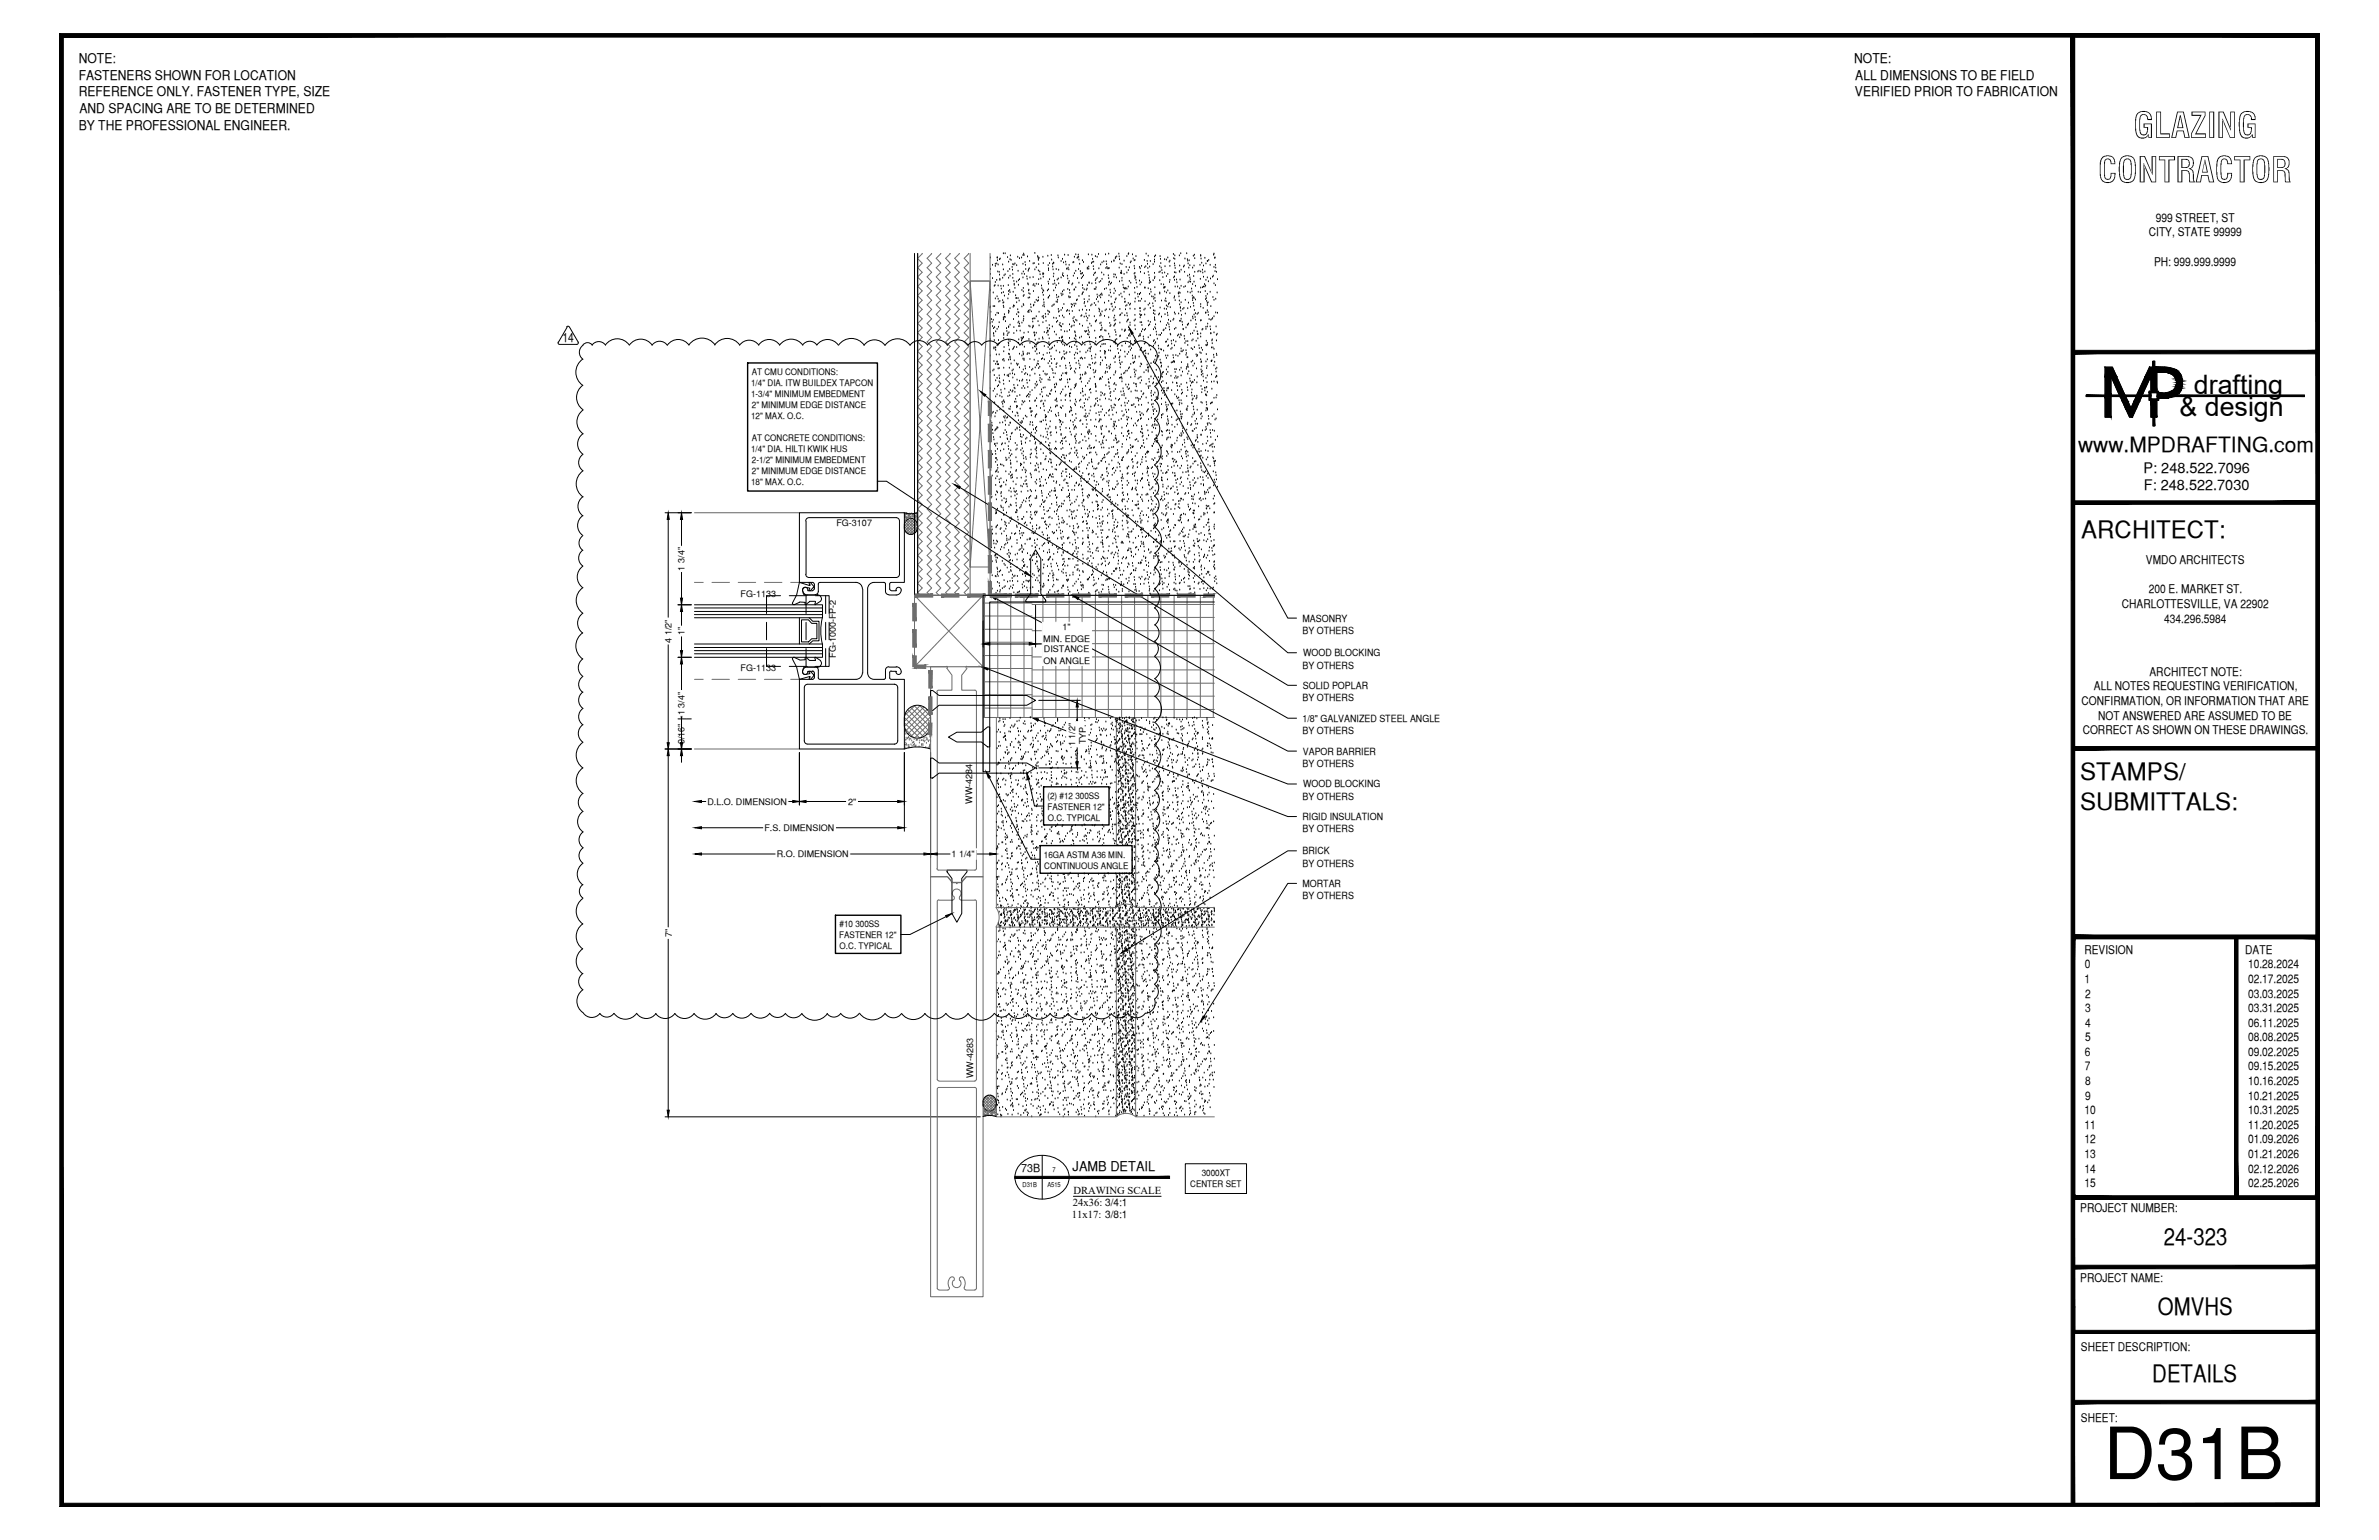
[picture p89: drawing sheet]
<svg xmlns="http://www.w3.org/2000/svg" width="432mm" height="279mm" viewBox="0 0 432 279" stroke-linecap="round" stroke-linejoin="round" font-family="sans-serif">
<defs><g id="words">
<text font-size="13.1" x="381.8" y="268.4">D31B</text>
<g font-size="6.3">
<text x="387.2" y="25">GLAZING</text>
<text x="380.8" y="33.1">CONTRACTOR</text>
</g>
<g font-size="4.9">
<text x="398.2" y="71.5">drafting</text>
<text x="395.6" y="75.5">&amp; design</text>
</g>
<g font-size="4.4">
<text x="377.8" y="97.5">ARCHITECT:</text>
<text x="377.6" y="141.5">STAMPS/</text>
<text x="377.6" y="146.9">SUBMITTALS:</text>
<text x="392.7" y="225.8">24-323</text>
<text x="391.7" y="238.5">OMVHS</text>
<text x="390.7" y="250.7">DETAILS</text>
</g>
<text font-size="3.8" x="377.2" y="82">www.MPDRAFTING.com</text>
<g font-size="2.6">
<text x="389.1" y="85.8">P: 248.522.7096</text>
<text x="389.1" y="89">F: 248.522.7030</text>
</g>
<g font-size="2.4">
<text x="14.3" y="11.4">NOTE:</text>
<text x="336.5" y="11.4">NOTE:</text>
<text x="14.3" y="14.5">FASTENERS SHOWN FOR LOCATION</text>
<text x="14.3" y="17.5">REFERENCE ONLY. FASTENER TYPE, SIZE</text>
<text x="336.7" y="17.5">VERIFIED PRIOR TO FABRICATION</text>
<text x="336.7" y="14.5">ALL DIMENSIONS TO BE FIELD</text>
<text x="14.3" y="23.5">BY THE PROFESSIONAL ENGINEER.</text>
<text x="14.4" y="20.4">AND SPACING ARE TO BE DETERMINED</text>
<text x="194.7" y="212.5">JAMB DETAIL</text>
</g>
<text font-size="2.3" x="102.1" y="62">14</text>
<g font-size="2.2">
<text x="391.3" y="40.2">999 STREET, ST</text>
<text x="390" y="42.9">CITY, STATE 99999</text>
<text x="391" y="48.2">PH: 999.999.9999</text>
<text x="389.5" y="102.3">VMDO ARCHITECTS</text>
<text x="390" y="107.6">200 E. MARKET ST.</text>
<text x="385.1" y="110.3">CHARLOTTESVILLE, VA 22902</text>
<text x="392.8" y="113">434.296.5984</text>
<text x="380" y="125.2">ALL NOTES REQUESTING VERIFICATION,</text>
<text x="390.1" y="122.6">ARCHITECT NOTE:</text>
<text x="377.8" y="127.9">CONFIRMATION, OR INFORMATION THAT ARE</text>
<text x="380.8" y="130.6">NOT ANSWERED ARE ASSUMED TO BE</text>
<text x="378" y="133.2">CORRECT AS SHOWN ON THESE DRAWINGS.</text>
<text x="378.3" y="173">REVISION</text>
<text x="407.5" y="173">DATE</text>
<text x="378.3" y="178.3">1</text>
<text x="378.4" y="175.7">0</text>
<text x="408" y="175.7">10.28.2024</text>
<text x="408" y="178.3">02.17.2025</text>
<text x="378.5" y="181">2</text>
<text x="378.5" y="183.6">3</text>
<text x="408" y="181">03.03.2025</text>
<text x="408" y="183.6">03.31.2025</text>
<text x="378.4" y="191.6">6</text>
<text x="378.5" y="186.2">4</text>
<text x="378.5" y="188.9">5</text>
<text x="408" y="186.2">06.11.2025</text>
<text x="408" y="188.9">08.08.2025</text>
<text x="408" y="191.6">09.02.2025</text>
<text x="378.4" y="194.2">7</text>
<text x="378.5" y="196.8">8</text>
<text x="408" y="194.2">09.15.2025</text>
<text x="408" y="196.8">10.16.2025</text>
<text x="378.3" y="202.1">10</text>
<text x="378.5" y="199.5">9</text>
<text x="408" y="199.5">10.21.2025</text>
<text x="408" y="202.1">10.31.2025</text>
<text x="378.3" y="204.8">11</text>
<text x="378.3" y="207.5">12</text>
<text x="408" y="204.8">11.20.2025</text>
<text x="408" y="207.5">01.09.2026</text>
<text x="378.3" y="210.1">13</text>
<text x="378.3" y="212.7">14</text>
<text x="378.3" y="215.4">15</text>
<text x="408" y="210.1">01.21.2026</text>
<text x="408" y="212.7">02.12.2026</text>
<text x="408" y="215.4">02.25.2026</text>
<text x="377.6" y="219.9">PROJECT NUMBER:</text>
<text x="377.6" y="232.5">PROJECT NAME:</text>
<text x="377.7" y="245.2">SHEET DESCRIPTION:</text>
<text x="377.7" y="257.9">SHEET:</text>
</g>
<text font-size="2" x="185.4" y="212.7">73B</text>
<g font-size="1.9">
<text x="194.6" y="221">11x17: 3/8:1</text>
<text x="194.8" y="218.8">24x36: 3/4:1</text>
<text x="194.8" y="216.6">DRAWING SCALE</text>
</g>
<g font-size="1.8">
<text x="236.4" y="112.8">MASONRY</text>
<text x="236.4" y="115">BY OTHERS</text>
<text x="236.5" y="119.1">WOOD BLOCKING</text>
<text x="236.4" y="121.3">BY OTHERS</text>
<text x="236.5" y="125">SOLID POPLAR</text>
<text x="236.4" y="127.2">BY OTHERS</text>
<text x="236.4" y="130.9">1/8&quot; GALVANIZED STEEL ANGLE</text>
<text x="236.4" y="133.2">BY OTHERS</text>
<text x="236.5" y="136.9">VAPOR BARRIER</text>
<text x="236.4" y="139.1">BY OTHERS</text>
<text x="236.5" y="142.9">WOOD BLOCKING</text>
<text x="236.4" y="148.8">RIGID INSULATION</text>
<text x="236.4" y="145.1">BY OTHERS</text>
<text x="236.4" y="151">BY OTHERS</text>
<text x="236.4" y="155">BRICK</text>
<text x="236.4" y="161">MORTAR</text>
<text x="236.4" y="157.2">BY OTHERS</text>
<text x="236.4" y="163.1">BY OTHERS</text>
</g>
<g font-size="1.6">
<text x="136.3" y="70">1/4&quot; DIA. ITW BUILDEX TAPCON</text>
<text x="136.5" y="68">AT CMU CONDITIONS:</text>
<text x="136.3" y="72">1-3/4&quot; MINIMUM EMBEDMENT</text>
<text x="136.3" y="76">12&quot; MAX. O.C.</text>
<text x="136.5" y="74">2&quot; MINIMUM EDGE DISTANCE</text>
<text x="136.3" y="82">1/4&quot; DIA. HILTI KWIK HUS</text>
<text x="136.5" y="80">AT CONCRETE CONDITIONS:</text>
<text x="136.5" y="83.9">2-1/2&quot; MINIMUM EMBEDMENT</text>
<text x="136.3" y="87.9">18&quot; MAX. O.C.</text>
<text x="136.5" y="86">2&quot; MINIMUM EDGE DISTANCE</text>
<text x="151.8" y="95.4">FG-3107</text>
<text x="124.3" y="103.5" transform="rotate(-90 124.3 103.5)">1 3/4&quot;</text>
<text x="134.4" y="108.3">FG-1133</text>
<text x="121.9" y="116.6" transform="rotate(-90 121.9 116.6)">4 1/2&quot;</text>
<text x="124.3" y="115.3" transform="rotate(-90 124.3 115.3)">1&quot;</text>
<text x="151.7" y="119.4" transform="rotate(-90 151.7 119.4)">FG-1000-FP-2</text>
<text x="189.4" y="116.4">MIN. EDGE</text>
<text x="189.5" y="118.4">DISTANCE</text>
<text x="192.8" y="114.4">1&quot;</text>
<text x="134.4" y="121.8">FG-1133</text>
<text x="189.4" y="120.4">ON ANGLE</text>
<text x="124.3" y="129.7" transform="rotate(-90 124.3 129.7)">1 3/4&quot;</text>
<text x="124.3" y="135" transform="rotate(-90 124.3 135)">9/16&quot;</text>
<text x="195.1" y="135.4" transform="rotate(-90 195.1 135.4)">1 1/2&quot;</text>
<text x="197.1" y="135" transform="rotate(-90 197.1 135)">TYP.</text>
<text x="128.4" y="146">D.L.O. DIMENSION</text>
<text x="153.9" y="146">2&quot;</text>
<text x="176.5" y="145.8" transform="rotate(-90 176.5 145.8)">WW-4284</text>
<text x="190.1" y="144.9">(2) #12 300SS</text>
<text x="190.1" y="146.9">FASTENER 12&quot;</text>
<text x="190.2" y="148.9">O.C. TYPICAL</text>
<text x="138.7" y="150.7">F.S. DIMENSION</text>
<text x="141" y="155.5">R.O. DIMENSION</text>
<text x="172.7" y="155.5">1 1/4&quot;</text>
<text x="189.5" y="155.6">16GA ASTM A36 MIN.</text>
<text x="189.5" y="157.6">CONTINUOUS ANGLE</text>
<text x="121.9" y="170" transform="rotate(-90 121.9 170)">7&quot;</text>
<text x="152.3" y="170.2">FASTENER 12&quot;</text>
<text x="152.4" y="168.2">#10 300SS</text>
<text x="152.4" y="172.2">O.C. TYPICAL</text>
<text x="176.7" y="195.6" transform="rotate(-90 176.7 195.6)">WW-4283</text>
<text x="216" y="215.3">CENTER SET</text>
<text x="218.1" y="213.3">3000XT</text>
</g>
<g font-size="1.2">
<text x="185.6" y="215.3">D31B</text>
<text x="190.1" y="215.3">A515</text>
<text x="191" y="212.7">7</text>
</g>
</g></defs>
<!-- layer: SYMBOLS -->
<path d="M184.2 213.4v.4l28.1-.4zM184.2 213.8l28.1-.4v.4z" fill="#000" stroke="#000" stroke-width=".18"/>
<path d="M185.4 211a5.5 5.5 0 0 1 8.3 1.2 3.6 3.6 0 0 1-2.1 4.8 5.4 5.4 0 0 1-7.1-2 3.4 3.4 0 0 1 .9-4zM189.2 209.7v7.9" fill="none" stroke="#000" stroke-width=".18"/>
<!-- layer: MEDIUM_2 -->
<path d="M194.8 217h16" fill="none" stroke="#000" stroke-width=".18"/>
<!-- layer: SURROUNDING CONDITIONS -->
<g fill="none" stroke="#6c6c6c" stroke-width=".18">
<path d="M166.6 46v62h9.5v-62M166.6 46.9l.8 .9-.8 .8 .8 .8-.8 .8M166.6 50.3l.8 .8-.8 .8 .8 .9-.8 .8M166.6 53.7l.8 .8-.8 .8 .8 .8-.8 .9M166.6 57l.8 .8-.8 .9 .8 .8-.8 .8M167.4 46l-.8 .9M169 46l-.7 .9 .8 .9-.8 .8 .8 .8-.8 .8 .8 .9-.8 .8 .8 .9-.8 .8 .8 .9-.8 .8 .8 .8-.8 .9 .8 .8-.8 .9 .8 .8-.8 .9 .8 .8-.8 .8 .8 .9-.8 .9 .8 .8-.8 .8 .8 .8-.8 .9 .8 .8-.8 .9 .8 .8-.8 .9 .8 .8-.8 .8 .8 .9-.8 .9 .8 .8-.8 .8 .8 .8-.8 .9 .8 .8-.8 .9 .8 .8-.8 .9 .8 .8-.8 .8 .8 .9-.8 .8 .8 .9-.8 .8 .8 .9-.8 .8 .8 .8-.8 .9 .8 .9-.8 .8 .8 .8-.8 .8 .8 .9-.8 .8 .8 .9-.8 .8 .8 .9-.8 .8 .8 .8-.8 .9 .8 .8-.8 .9 .8 .8-.8 .8 .8 .9-.8 .8 .8 .9-.8 .8 .8 .9-.8 .8 .5 .5M170.8 46l-.9 .9 .9 .9-.9 .8 .9 .8-.9 .8 .9 .9-.9 .8 .9 .9-.9 .8 .9 .9-.9 .8 .9 .8-.9 .9 .9 .8-.9 .9 .9 .8-.9 .9 .9 .8-.9 .8 .9 .9-.9 .9 .9 .8-.9 .8 .9 .8-.9 .9 .9 .8-.9 .9 .9 .8-.9 .9 .9 .8-.9 .8 .9 .9-.9 .9 .9 .8-.9 .8 .9 .8-.9 .9 .9 .8-.9 .9 .9 .8-.9 .9 .9 .8-.9 .8 .9 .9-.9 .8 .9 .9-.9 .8 .9 .9-.9 .8 .9 .8-.9 .9 .9 .9-.9 .8 .9 .8-.9 .8 .9 .9-.9 .8 .9 .9-.9 .8 .9 .9-.9 .8 .9 .8-.9 .9 .9 .8-.9 .9 .9 .8-.9 .8 .9 .9-.9 .8 .9 .9-.9 .8 .9 .9-.9 .8 .5 .5M172.4 46l-.8 .9 .9 .9-.9 .8 .9 .8-.9 .8 .9 .9-.9 .8 .9 .9-.9 .8 .9 .9-.9 .8 .9 .8-.9 .9 .9 .8-.9 .9 .9 .8-.9 .9 .9 .8-.9 .8 .9 .9-.9 .9 .9 .8-.9 .8 .9 .8-.9 .9 .9 .8-.9 .9 .9 .8-.9 .9 .9 .8-.9 .8 .9 .9-.9 .9 .9 .8-.9 .8 .9 .8-.9 .9 .9 .8-.9 .9 .9 .8-.9 .9 .9 .8-.9 .8 .9 .9-.9 .8 .9 .9-.9 .8 .9 .9-.9 .8 .9 .8-.9 .9 .9 .9-.9 .8 .9 .8-.9 .8 .9 .9-.9 .8 .9 .9-.9 .8 .9 .9-.9 .8 .9 .8-.9 .9 .9 .8-.9 .9 .9 .8-.9 .8 .9 .9-.9 .8 .9 .9-.9 .8 .9 .9-.9 .8 .5 .5M174.1 46l-.8 .9 .8 .9-.8 .8 .8 .8-.8 .8 .8 .9-.8 .8 .8 .9-.8 .8 .8 .9-.8 .8 .8 .8-.8 .9 .8 .8-.8 .9 .8 .8-.8 .9 .8 .8-.8 .8 .8 .9-.8 .9 .8 .8-.8 .8 .8 .8-.8 .9 .8 .8-.8 .9 .8 .8-.8 .9 .8 .8-.8 .8 .8 .9-.8 .9 .8 .8-.8 .8 .8 .8-.8 .9 .8 .8-.8 .9 .8 .8-.8 .9 .8 .8-.8 .8 .8 .9-.8 .8 .8 .9-.8 .8 .8 .9-.8 .8 .8 .8-.8 .9 .8 .9-.8 .8 .8 .8-.8 .8 .8 .9-.8 .8 .8 .9-.8 .8 .8 .9-.8 .8 .8 .8-.8 .9 .8 .8-.8 .9 .8 .8-.8 .8 .8 .9-.8 .8 .8 .9-.8 .8 .8 .9-.8 .8 .5 .5M175.8 46l-.8 .9 .8 .9-.8 .8 .8 .8-.8 .8 .8 .9-.8 .8 .8 .9-.8 .8 .8 .9-.8 .8 .8 .8-.8 .9 .8 .8-.8 .9 .8 .8-.8 .9 .8 .8-.8 .8 .8 .9-.8 .9 .8 .8-.8 .8 .8 .8-.8 .9 .8 .8-.8 .9 .8 .8-.8 .9 .8 .8-.8 .8 .8 .9-.8 .9 .8 .8-.8 .8 .8 .8-.8 .9 .8 .8-.8 .9 .8 .8-.8 .9 .8 .8-.8 .8 .8 .9-.8 .8 .8 .9-.8 .8 .8 .9-.8 .8 .8 .8-.8 .9 .8 .9-.8 .8 .8 .8-.8 .8 .8 .9-.8 .8 .8 .9-.8 .8 .8 .9-.8 .8 .8 .8-.8 .9 .8 .8-.8 .9 .8 .8-.8 .8 .8 .9-.8 .8 .8 .9-.8 .8 .8 .9-.8 .8 .5 .5M176.1 51h3.6v51.9h-3.6z"/>
<path d="M179.7 46v62M166.6 60.4l.8 .8-.8 .8 .8 .9-.8 .8M166.6 63.8l.8 .8-.8 .8 .8 .8-.8 .9M166.6 67.1l.8 .8-.8 .9 .8 .8-.8 .8M166.6 70.5l.8 .8-.8 .8 .8 .9-.8 .8M166.6 73.9l.8 .8-.8 .8 .8 .8-.8 .9M166.6 77.2l.8 .8-.8 .9M166.6 78.9l.8 .8-.8 .8M179.4 72.9h.6M164.1 95.6l1.4 1.4 1-1M164.1 95.1l1.8 1.7M164.2 96.1l.8 .9"/>
<path d="M164.3 94.7l1.9 1.9M164.5 94.4l1.9 1.9M164.7 94.2l1.9 1.8M165 94.1l-.8 .8M165.1 94l1.5 1.5-1.5 1.5M165.5 94l-1.4 1.4M165.6 94l.9 1M165.9 94.2l-1.8 1.7M166.2 94.4l-1.9 1.9M166.4 94.7l-1.9 1.9M166.5 95.1l-1.8 1.7M166.6 80.6l.8 .8-.8 .8"/>
<path d="M166.6 82.3l.8 .8-.8 .8 .8 .9-.8 .8M166.6 85.7l.8 .8-.8 .8 .8 .8-.8 .9M166.6 89l.8 .9-.8 .8 .8 .8-.8 .8M166.6 92.4l.8 .8-.8 .8 .8 .9-.8 .8M166.6 95.8l.8 .8-.8 .8 .8 .8-.8 .9M166.6 99.1l.8 .8-.8 .9 .8 .8-.8 .8M166 108h12.4v13h-12.4zM166 108l12.4 13M166.6 102.5l.8 .8-.8 .8 .8 .9-.8 .8M166.6 105.9l.8 .8-.8 .8 .5 .5M169 108h51.4M176.1 102.9l3.6-51.9h-3.6l3.6 51.9"/>
<path d="M178.4 108l-12.4 13M178.5 118.9h8.8M178.5 116.5h8.8M178.5 114.2h8.8M178.5 111.8h8.8M178.5 109.4h8.8M178.7 108v22.2M181.1 108v22.2M183.5 108v22.2M185.9 108v22.2M187.3 117.4v12.8h33.1h-14.3v34.5h14.3M187.3 119.2h33.1"/>
<path d="M187.3 116.8h33.1M187.3 114.4h33.1M187.3 112h33.1M187.3 109.7h33.1M187.3 107.8v.5M189.3 108v22.2M191.6 108v22.2M194.1 108v22.2M196.4 108v22.2M198.8 108v22.2M201.2 108v22.2M203.6 108v22.2"/>
<path d="M205.9 108v22.2M208.3 108v22.2M210.7 108v22.2M213.1 108v22.2M215.5 108v22.2M217.9 108v22.2M220.2 108v22.2M220.4 107.8v.5M164.1 130.2l3.5 3.5M164.1 131.1l2.8 2.8M164.2 129.8l1.8-1.7 2.9 2.9-2.8 2.9M164.3 132.2l1.6 1.7"/>
<path d="M164.4 129.4l3.8 3.8M164.8 128.8l3.9 3.9M165.3 128.3l3.6 3.7M166.9 128l2 2M167 128l-2.9 2.9M167.7 128.3l-3.6 3.5M168.3 128.7l-3.9 3.9M168.5 133.2l.6 .1M168.7 129.3l-3.9 3.9M168.8 132l-1.8 1.9M168.9 130l-3.5 3.6M178.5 123.7h8.8"/>
<path d="M178.5 128.5h8.8M178.5 126h8.8M178.5 121.3h8.8M178.5 121v9.2h8.8M187.3 128.7h33.1M187.3 126.3h33.1M187.3 124h33.1M187.3 121.5h33.1M202.6 130.2h3.5M202.6 153.4v-23.2h-21.8v34.5h21.8v-6.3M180.8 164.6a2.95 2.95 0 0 1 0 3.6M180.8 168.2h21.8v34.4h-21.8z"/>
<path d="M202.6 168.2h3.5M202.6 164.6a2.83 2.83 0 0 1 3.5 0M220.4 168.2h-14.3v34.4h14.3M178.4 199.8l1.8 1.7M178.6 199.4l1.9 1.9M178.8 199.1l1.9 1.9M179 198.9l1.8 1.8M179.3 198.7l-.8 .9M179.4 198.7l1.4 1.5-1.4 1.4M180.2 198.8l-1.8 1.8M180.5 199.1l-1.9 1.9M180.7 199.3l-1.9 2"/>
<path d="M180.8 199.7l-1-1-1.4 1.4M180.8 199.7l-1.8 1.8M178.4 200.3l1.4 1.3M178.5 200.8l.8 .8M180.8 200.7l-.9 .9M202.6 202.6a2.83 2.83 0 0 1 3.5 0"/>
</g>
<!-- layer: MEDIUM_1 -->
<g fill="none" stroke="#000" stroke-width=".18">
<path d="M164.1 93l1.5 .2 .9-.2M164.1 95.8a1.17 1.17 0 0 0 1.2 1.2 1.17 1.17 0 0 0 1.2-1.2M164.1 95.2a1.17 1.17 0 0 1 1.2-1.2 1.17 1.17 0 0 1 1.2 1.2M164.1 95.2v.6M166.6 95.2v.6M139.1 112.9v3.2M139.1 117.7v3.2h2.6M141.7 108.1h-2.6v3.2M143.3 108.1h3.1M145.1 112.1v4.7M145.5 112.5h1.2l.6 .6h1v2.8h-1l-.6 .6h-1.2zM146.3 108.1v3.2"/>
<path d="M146.3 112.9v3.2M146.3 117.7v3.2M146.9 112.1l.6 .6h1.2v3.6h-1.2l-.6 .5M148 108.1h2.5v3.2M149.9 108.1v3.2M149.9 112.9v3.2M149.9 117.7v3.2M150.5 117.7v3.2h-2.5M150.5 112.9v3.2M143.3 120.9h3.1M164.1 135.9l1.4-.3 1.4-.1 2 .4M164.1 130.4v1.2"/>
<path d="M164.1 130.3a2.38 2.38 0 0 1 2.4-2.3 2.38 2.38 0 0 1 2.4 2.3M164.1 131.5a2.38 2.38 0 0 0 2.4 2.4 2.38 2.38 0 0 0 2.4-2.4M168.9 130.4v1.2M180.8 199.9a1.17 1.17 0 0 0-1.2-1.2 1.17 1.17 0 0 0-1.2 1.2v.6M180.8 199.9v.6M178.4 202.6l1.5-.2 .9 .2M178.4 200.4a1.17 1.17 0 0 0 1.2 1.2 1.17 1.17 0 0 0 1.2-1.2"/>
</g>
<!-- layer: LIGHT_2 -->
<g fill="none" stroke="#6c6c6c" stroke-width=".18">
<path d="M164.2 94.6h.1M164.2 93.4h.1M164.3 94h.1M164.3 93.6h.1M164.3 93.2h.1M164.3 93.4h.1M164.3 94.4h.1M164.3 93.9h.1M164.3 94.5h.1M164.3 94.6h.1M164.3 93.5h.1M164.4 94h.1"/>
<path d="M164.4 93.4h.1M164.5 94h.1M164.5 93.2h.1M164.5 93.3h.1M164.5 94.1h.1M164.6 93.9h.1M164.6 93.4h.1M164.6 94h.1M164.6 93.2h.1M164.7 94h.1M164.8 93.5h.1M164.8 93.3h.1"/>
<path d="M164.8 93.8h.1M164.9 94h.1M164.9 93.6h.1M165 93.4h.1M165 93.7h.1M165 93.9h.1M165 93.3h.1M165.1 93.5h.1M165.2 93.3h.1M165.2 94h.1M165.2 93.8h.1M165.2 93.9h.1"/>
<path d="M165.3 93.9h.1M165.4 93.9h.1M165.5 93.2h.1M165.5 93.6h.1M165.5 93.8h.1M165.7 93.9h.1M165.7 93.4h.1M165.7 93.5h.1M165.8 93.3h.1M165.8 93.5h.1M165.9 93.8h.1M165.9 94h.1"/>
<path d="M166 93.8h.1M166 94h.1M166 93.7h.1M166.1 93.2h.1M166.2 93.6h.1M166.2 94h.1M166.2 93.9h.1M166.2 94.4h.1M166.3 93.2h.1M166.3 93.8h.1M166.4 93.7h.1M166.4 93.3h.1"/>
<path d="M166.4 93.1h.1M166.4 94.1h.1M166.4 93.2h.1M166.5 93.8h.1M166.5 94.3h.1M166.5 94.7h.1M166.5 94.4h.1M166.5 93.4h.1M166.6 93.7h.1M164.2 132.7h.1M164.2 135.2h.1M164.3 135.2h.1"/>
<path d="M164.3 134.3h.1M164.4 134.8h.1M164.4 135.7h.1M164.4 133.2h.1M164.5 133h.1M164.5 133.9h.1M164.5 132.8h.1M164.5 134.2h.1M164.5 135.1h.1M164.6 135.3h.1M164.7 134h.1M164.8 135.3h.1"/>
<path d="M164.8 135.6h.1M164.9 133.9h.1M164.9 135.6h.1M164.9 133.8h.1M165 135.3h.1M165 134.3h.1M165 134h.1M165.1 135.6h.1M165.3 134.1h.1M165.4 135.1h.1M165.5 134.4h.1M165.5 135.4h.1"/>
<path d="M165.6 134.8h.1M165.7 133.9h.1M165.8 135.2h.1M165.8 134.7h.1M165.9 134.7h.1M165.9 134.2h.1M165.9 135.4h.1M166 135.1h.1M166.2 135.4h.1M166.2 134h.1M166.2 135.3h.1M166.3 134.4h.1"/>
<path d="M166.4 134.2h.1M166.6 134.3h.1M166.8 135.5h.1M166.9 134.8h.1M166.9 134.4h.1M167.3 134.4h.1M167.3 135.2h.1M167.3 135.1h.1M167.5 135.3h.1M167.5 134.4h.1M167.5 135.1h.1M167.6 134.4h.1"/>
<path d="M167.7 134h.1M167.8 134.6h.1M167.9 134.4h.1M167.9 133.9h.1M168 135.6h.1M168.1 134.9h.1M168.2 133.9h.1M168.2 134.2h.1M168.3 134.2h.1M168.3 133.3h.1M168.5 135.8h.1M168.5 134.4h.1"/>
<path d="M168.5 134.6h.1M168.7 135.6h.1M168.7 135.3h.1M168.7 135.8h.1M168.7 135.5h.1M168.8 134.4h.1M168.8 133.5h.1M168.8 135.2h.1M168.8 133.7h.1M168.8 132.5h.1M168.8 133.3h.1M168.9 134.6h.1"/>
<path d="M178.5 201h.1M178.5 202.3h.1M178.6 201.6h.1M178.6 202.1h.1M178.6 202.6h.1M178.6 202.2h.1M178.6 201.3h.1M178.6 201.9h.1M178.6 201.2h.1M178.6 201h.1M178.6 201.8h.1M178.7 201.7h.1"/>
<path d="M178.7 202.3h.1M178.8 201.7h.1M178.8 202.5h.1M178.8 202.3h.1M178.8 201.6h.1M178.8 202.4h.1M178.9 201.9h.1M178.9 202.3h.1M178.9 201.7h.1M178.9 202.5h.1M179 201.7h.1M179.1 202.2h.1"/>
<path d="M179.1 202.4h.1M179.1 201.9h.1M179.2 201.6h.1M179.2 202.1h.1M179.3 202.2h.1M179.3 202.1h.1M179.3 201.8h.1M179.3 202.4h.1M179.3 202h.1M179.4 202.2h.1M179.5 202.4h.1M179.5 201.7h.1"/>
<path d="M179.5 201.9h.1M179.5 202.3h.1M179.5 201.8h.1M179.6 201.8h.1M179.8 202.4h.1M179.8 202.1h.1M179.8 201.9h.1M180 201.9h.1M180 202.2h.1M180.1 202.3h.1M180.1 202.2h.1M180.1 201.9h.1"/>
<path d="M180.2 201.7h.1M180.3 201.9h.1M180.3 201.6h.1M180.3 202h.1M180.4 202.5h.1M180.5 202.1h.1M180.5 201.7h.1M180.5 201.8h.1M180.5 201.3h.1M180.6 202.6h.1M180.6 201.9h.1M180.7 201.9h.1"/>
<path d="M180.7 202.3h.1M180.7 202.6h.1M180.7 201.5h.1M180.7 202.4h.1M180.7 202.5h.1M180.8 201.9h.1M180.8 201.4h.1M180.8 201h.1M180.8 201.3h.1M180.8 202.2h.1M180.8 202h.1"/>
</g>
<!-- layer: SURROUNDING CONDITIONS -->
<g fill="none" stroke="#000" stroke-width=".18">
<path d="M166 46v62h.6v-62M179.7 55.9h.1M179.7 52.8h.1M179.8 58.7h.1M179.8 55.7h.1M179.8 52.7h.1M179.8 49.8h.1M179.8 46.8h.1M179.8 48.9h.1M179.8 56.6h.1M180 58h.1M180.1 58.5h.1"/>
<path d="M180.1 48.1h.1M180.1 50.5h.1M180.1 59.2h.1M180.3 53.1h.1M180.3 55.6h.1M180.3 58.1h.1M180.3 59.6h.1M180.5 51.9h.1M180.5 59.4h.1M180.5 55.6h.1M180.6 51.8h.1M180.7 54.2h.1"/>
<path d="M180.7 51.2h.1M180.7 48.3h.1M180.7 47.9h.1M180.7 57.2h.1M180.9 50.9h.1M180.9 47.9h.1M181 46.8h.1M181 59.8h.1M181 56.8h.1M181 53.8h.1M181 47.3h.1M181.1 49.3h.1"/>
<path d="M181.2 51.9h.1M181.2 54.3h.1M181.2 48.1h.1M181.2 56.9h.1M181.2 59.4h.1M181.3 54.8h.1M181.4 49.4h.1M181.4 58.5h.1M181.4 49.9h.1M181.4 47.1h.1M181.5 50.7h.1M181.5 54.7h.1"/>
<path d="M181.5 50.9h.1M181.5 47h.1M181.7 51.9h.1M181.7 52.5h.1M181.8 53.2h.1M182 48.1h.1M182 50.5h.1M182 54.5h.1M182.1 55h.1M182.1 53.1h.1M182.1 55.6h.1M182.1 58h.1"/>
<path d="M182.1 51.9h.1M182.1 49h.1M182.1 46h.1M182.1 57.7h.1M182.2 55.8h.1M182.2 57.9h.1M182.2 54.9h.1M182.2 50h.1M182.3 57.1h.1M182.3 57.5h.1M182.3 53.7h.1M182.4 57.6h.1"/>
<path d="M182.4 49.8h.1M182.4 46h.1M182.5 58.4h.1M182.7 59.6h.1M182.9 46.7h.1M182.9 49.3h.1M182.9 54.2h.1M183 51.8h.1M183.1 56.8h.1M183.1 59.3h.1M183.1 59.4h.1M183.1 56.5h.1"/>
<path d="M183.1 53.5h.1M183.1 50.5h.1M183.1 47.6h.1M183.1 52.9h.1M183.1 56.6h.1M183.3 52.7h.1M183.3 48.9h.1M183.3 59h.1M183.3 56h.1M183.3 53.1h.1M183.3 50.1h.1M183.3 47.1h.1"/>
<path d="M183.4 46.4h.1M183.5 47.2h.1M183.7 48.5h.1M183.8 49h.1M183.8 48h.1M183.8 50.5h.1M183.8 49.8h.1M183.9 53h.1M183.9 55.8h.1M184 55.5h.1M184 58h.1M184 51.1h.1"/>
<path d="M184 59.4h.1M184 48.1h.1M184.1 51.6h.1M184.1 55.6h.1M184.1 51.8h.1M184.2 52.3h.1M184.2 47.9h.1M184.3 53.7h.1M184.4 54.2h.1M184.5 54.9h.1M184.5 57.1h.1M184.5 54.2h.1"/>
<path d="M184.5 51.2h.1M184.5 48.2h.1M184.7 46.7h.1M184.7 56.2h.1M184.8 49.2h.1M184.8 54.2h.1M184.8 56.7h.1M184.8 58.6h.1M184.8 51.8h.1M184.8 57.5h.1M184.8 50.9h.1M184.9 56.8h.1"/>
<path d="M184.9 59.2h.1M184.9 58.4h.1M185 54.6h.1M185 58.8h.1M185 50.7h.1M185 46.9h.1M185.1 59.2h.1M185.4 46.8h.1M185.5 58.6h.1M185.5 55.7h.1M185.5 52.7h.1M185.5 49.7h.1"/>
<path d="M185.7 47.9h.1M185.7 50.4h.1M185.7 46.4h.1M185.7 53h.1M185.7 58.2h.1M185.7 55.2h.1M185.7 52.3h.1M185.7 49.3h.1M185.7 53.8h.1M185.8 55.4h.1M185.8 57.9h.1M185.8 57.5h.1"/>
<path d="M185.8 46.1h.1M185.9 46.4h.1M185.9 53.6h.1M185.9 49.8h.1M186.1 47.6h.1M186.1 48.1h.1M186.2 48.9h.1M186.4 50.2h.1M186.4 50.7h.1M186.5 46.6h.1M186.6 51.5h.1M186.6 56.6h.1"/>
<path d="M186.6 49.2h.1M186.6 51.7h.1M186.6 54.1h.1M186.7 52.8h.1M186.7 56.5h.1M186.7 49h.1M186.8 56.7h.1M186.8 59.2h.1M186.8 53.3h.1M186.8 52.6h.1M186.8 48.8h.1M186.9 54h.1"/>
<path d="M186.9 47.4h.1M186.9 59.3h.1M186.9 56.3h.1M186.9 53.4h.1M186.9 50.4h.1M187.1 55.3h.1M187.1 55.8h.1M187.2 56.6h.1M187.4 57.9h.1M187.4 59.5h.1M187.5 58.4h.1M187.5 47.9h.1"/>
<path d="M187.5 50.4h.1M187.5 59.2h.1M187.5 59.3h.1M187.5 51.8h.1M187.6 52.9h.1M187.6 55.5h.1M187.6 55.4h.1M187.6 57.8h.1M187.6 51.6h.1M187.7 47.8h.1M187.8 57.8h.1M187.8 54.9h.1"/>
<path d="M187.8 51.9h.1M187.8 49h.1M187.8 46h.1M188.1 57.5h.1M188.1 54.5h.1M188.1 51.6h.1M188.1 48.6h.1M188.3 46.5h.1M188.3 54.7h.1M188.4 46.7h.1M188.4 58.4h.1M188.5 49.1h.1"/>
<path d="M188.5 51.6h.1M188.5 54h.1M188.5 47.2h.1M188.5 54.5h.1M188.5 47h.1M188.5 48h.1M188.5 50.7h.1M188.6 56.6h.1M188.6 59.1h.1M188.6 46.9h.1M188.7 49.3h.1M188.8 49.8h.1"/>
<path d="M188.9 50.6h.1M189 51.9h.1M189.1 52.4h.1M189.2 57.5h.1M189.2 53.1h.1M189.3 58.5h.1M189.3 55.6h.1M189.3 52.6h.1M189.3 49.7h.1M189.3 46.7h.1M189.3 49.8h.1M189.4 47.8h.1"/>
<path d="M189.4 50.3h.1M189.4 57.4h.1M189.4 53.6h.1M189.4 52.8h.1M189.4 57.8h.1M189.4 54.4h.1M189.4 49.7h.1M189.5 55.3h.1M189.5 54.9h.1M189.5 55.7h.1M189.7 57h.1M189.8 57.5h.1"/>
<path d="M189.9 58.3h.1M190.1 59.6h.1M190.1 52.8h.1M190.2 46.5h.1M190.2 56.5h.1M190.2 57.1h.1M190.2 54.1h.1M190.2 51.2h.1M190.2 48.2h.1M190.3 49.1h.1M190.3 51.6h.1M190.3 54h.1"/>
<path d="M190.3 52.6h.1M190.3 48.8h.1M190.4 56.6h.1M190.4 59.1h.1M190.5 59.7h.1M190.5 56.7h.1M190.5 53.7h.1M190.5 50.7h.1M190.5 47.8h.1M190.8 46.4h.1M190.9 47.2h.1M190.9 55.6h.1"/>
<path d="M191 59.3h.1M191.1 48.5h.1M191.1 47.9h.1M191.1 49h.1M191.1 55.4h.1M191.1 51.6h.1M191.2 47.8h.1M191.2 50.2h.1M191.3 52.8h.1M191.3 57.7h.1M191.3 49.7h.1M191.3 47.8h.1"/>
<path d="M191.3 55.3h.1M191.4 51h.1M191.5 51.5h.1M191.6 52.3h.1M191.7 57.8h.1M191.7 54.8h.1M191.7 51.8h.1M191.7 48.9h.1M191.8 53.6h.1M191.8 58.5h.1M191.8 54h.1M191.9 54.9h.1"/>
<path d="M191.9 50.8h.1M192 58.3h.1M192 54.5h.1M192 46.4h.1M192.1 56.1h.1M192.1 50.6h.1M192.1 46.8h.1M192.2 49h.1M192.2 51.5h.1M192.2 53.9h.1M192.2 56.6h.1M192.2 56.5h.1"/>
<path d="M192.3 59h.1M192.3 57.4h.1M192.4 58.7h.1M192.5 59.2h.1M192.6 59.9h.1M192.6 56.3h.1M192.6 53.3h.1M192.6 50.4h.1M192.6 47.4h.1M192.7 59.3h.1M192.7 53.7h.1M192.8 55.9h.1"/>
<path d="M192.8 53h.1M192.8 50h.1M192.8 47.1h.1M192.8 57.3h.1M192.9 58.9h.1M192.9 53.5h.1M192.9 49.7h.1M193 47.7h.1M193 50.2h.1M193.1 52.7h.1M193.1 55.2h.1M193.1 57.7h.1"/>
<path d="M193.2 46.3h.1M193.4 47.6h.1M193.5 48.1h.1M193.6 48.8h.1M193.6 56.5h.1M193.7 48.8h.1M193.7 50.1h.1M193.7 56.3h.1M193.8 50.6h.1M193.8 52.5h.1M193.9 46.4h.1M193.9 48.6h.1"/>
<path d="M193.9 51.4h.1M194 49h.1M194 51.4h.1M194 53.8h.1M194.1 56.5h.1M194.1 54h.1M194.1 51.1h.1M194.1 48.1h.1M194.1 58.9h.1M194.1 52.7h.1M194.1 59.9h.1M194.1 57h.1"/>
<path d="M194.2 53.2h.1M194.2 54h.1M194.4 55.2h.1M194.4 59.4h.1M194.5 55.8h.1M194.6 59.2h.1M194.6 51.7h.1M194.6 56.5h.1M194.6 55.4h.1M194.7 51.5h.1M194.8 57.8h.1M194.8 47.7h.1"/>
<path d="M194.8 50.1h.1M194.8 58.3h.1M194.9 47.6h.1M194.9 52.6h.1M194.9 55.2h.1M194.9 57.6h.1M194.9 59.1h.1M195 58.5h.1M195 55.6h.1M195 52.6h.1M195 49.7h.1M195 46.7h.1"/>
<path d="M195.3 58.1h.1M195.3 55.2h.1M195.3 52.2h.1M195.3 49.2h.1M195.3 46.2h.1M195.4 54.5h.1M195.5 58.2h.1M195.5 54.4h.1M195.5 46.9h.1M195.6 50.5h.1M195.6 46.7h.1M195.7 46.3h.1"/>
<path d="M195.8 48.9h.1M195.8 46.7h.1M195.8 51.4h.1M195.8 53.8h.1M195.8 47.2h.1M195.9 56.4h.1M196 58.9h.1M196 47.9h.1M196.1 49.3h.1M196.2 49.7h.1M196.2 57.4h.1M196.3 50.5h.1"/>
<path d="M196.3 57.3h.1M196.3 49.7h.1M196.4 53.5h.1M196.5 51.8h.1M196.5 59.2h.1M196.5 56.3h.1M196.5 53.3h.1M196.5 50.3h.1M196.5 47.3h.1M196.5 49.6h.1M196.5 52.3h.1M196.6 53.1h.1"/>
<path d="M196.7 47.6h.1M196.7 50h.1M196.8 52.6h.1M196.8 55.1h.1M196.8 57.5h.1M196.8 54.4h.1M196.8 54.9h.1M197 55.6h.1M197.1 57h.1M197.2 57.5h.1M197.2 52.6h.1M197.2 56.3h.1"/>
<path d="M197.3 58.2h.1M197.3 52.5h.1M197.4 51.8h.1M197.4 48.8h.1M197.4 48.6h.1M197.4 57.8h.1M197.4 54.8h.1M197.5 59.5h.1M197.5 46.2h.1M197.6 48.8h.1M197.6 48.5h.1M197.7 51.3h.1"/>
<path d="M197.7 53.8h.1M197.7 57.3h.1M197.7 54.4h.1M197.7 51.4h.1M197.7 56.3h.1M197.8 58.8h.1M198 55.5h.1M198.1 59.2h.1M198.1 47.8h.1M198.2 46.3h.1M198.2 55.3h.1M198.2 51.5h.1"/>
<path d="M198.2 47.6h.1M198.3 47.1h.1M198.4 48.4h.1M198.5 47.6h.1M198.5 50h.1M198.5 48.9h.1M198.6 52.5h.1M198.6 55.1h.1M198.6 57.5h.1M198.6 49.7h.1M198.8 50.9h.1M198.8 49.5h.1"/>
<path d="M198.8 46.5h.1M198.8 58.4h.1M198.9 51.4h.1M198.9 58.4h.1M198.9 55.4h.1M198.9 52.5h.1M198.9 52.2h.1M198.9 50.7h.1M199 58.2h.1M199 54.4h.1M199.1 53.5h.1M199.1 50.5h.1"/>
<path d="M199.1 46.7h.1M199.2 54h.1M199.3 54.8h.1M199.4 46.2h.1M199.5 48.8h.1M199.5 56.1h.1M199.5 51.2h.1M199.5 53.7h.1M199.5 56.6h.1M199.6 56.3h.1M199.6 58.7h.1M199.6 57.3h.1"/>
<path d="M199.8 59.9h.1M199.8 57h.1M199.8 54h.1M199.8 51.1h.1M199.8 48.1h.1M199.8 53.5h.1M199.8 58.6h.1M199.8 57.2h.1M199.9 59.1h.1M200 59.9h.1M200 53.3h.1M200 49.5h.1"/>
<path d="M200 59.6h.1M200 56.6h.1M200 53.6h.1M200 50.7h.1M200 47.7h.1M200.3 47.5h.1M200.3 49.9h.1M200.5 52.5h.1M200.5 55h.1M200.5 57.4h.1M200.6 56.4h.1M200.7 46.2h.1"/>
<path d="M200.7 48.7h.1M200.8 47.5h.1M200.8 56.2h.1M200.8 52.4h.1M200.9 48h.1M200.9 48.5h.1M201 48.8h.1M201.2 50h.1M201.2 46.1h.1M201.2 50.5h.1M201.2 57.7h.1M201.2 54.7h.1"/>
<path d="M201.2 51.8h.1M201.2 48.8h.1M201.3 48.7h.1M201.3 53.7h.1M201.3 51.3h.1M201.4 51.2h.1M201.4 56.2h.1M201.4 58.7h.1M201.5 52.6h.1M201.5 59.2h.1M201.5 53.1h.1M201.5 51.6h.1"/>
<path d="M201.6 59.1h.1M201.7 53.9h.1M201.7 55.2h.1M201.7 51.4h.1M201.7 47.6h.1M201.8 55.2h.1M201.9 55.7h.1M202 56.5h.1M202.2 47.4h.1M202.2 49.8h.1M202.2 57.7h.1M202.2 59.2h.1"/>
<path d="M202.2 56.2h.1M202.2 53.3h.1M202.2 50.3h.1M202.2 47.3h.1M202.2 52.5h.1M202.2 58.2h.1M202.3 54.9h.1M202.3 57.3h.1M202.3 59h.1M202.4 59.9h.1M202.4 58.8h.1M202.4 55.8h.1"/>
<path d="M202.4 52.8h.1M202.4 49.9h.1M202.4 46.9h.1M202.4 54.4h.1M202.5 58.1h.1M202.5 46.7h.1M202.6 54.2h.1M202.6 50.4h.1M202.7 46.6h.1M203.1 46.1h.1M203.1 48.6h.1M203.1 53.6h.1"/>
<path d="M203.1 46.6h.1M203.2 51.1h.1M203.2 47.1h.1M203.3 56.1h.1M203.3 58.6h.1M203.3 57.3h.1M203.3 47.9h.1M203.4 57.1h.1M203.4 49.6h.1M203.5 53.3h.1M203.5 49.2h.1M203.5 49.5h.1"/>
<path d="M203.6 49.7h.1M203.6 50.5h.1M203.6 59.9h.1M203.6 56.9h.1M203.6 53.9h.1M203.6 51h.1M203.6 48h.1M203.8 51.8h.1M203.9 52.3h.1M204 47.4h.1M204 49.8h.1M204 53h.1"/>
<path d="M204.1 52.4h.1M204.2 54.9h.1M204.2 57.3h.1M204.2 54.3h.1M204.2 59.9h.1M204.2 54.8h.1M204.2 52.5h.1M204.3 56.2h.1M204.3 55.6h.1M204.3 52.3h.1M204.4 48.5h.1M204.5 56.9h.1"/>
<path d="M204.5 58.4h.1M204.5 55.4h.1M204.5 52.5h.1M204.5 49.5h.1M204.5 46.5h.1M204.6 57.3h.1M204.7 58.2h.1M204.8 58h.1M204.8 55.1h.1M204.8 52.1h.1M204.8 49.1h.1M204.8 46.2h.1"/>
<path d="M204.9 46h.1M204.9 59.4h.1M204.9 59.9h.1M205 48.6h.1M205 51.1h.1M205 53.5h.1M205 55.4h.1M205.1 56.1h.1M205.1 58.6h.1M205.1 59.1h.1M205.2 55.2h.1M205.2 47.7h.1"/>
<path d="M205.2 51.4h.1M205.3 47.5h.1M205.5 46.2h.1M205.7 47h.1M205.9 47.3h.1M205.9 49.7h.1M205.9 48.3h.1M205.9 58.2h.1M205.9 52.3h.1M205.9 48.8h.1M206 54.8h.1M206 57.2h.1"/>
<path d="M206 49.6h.1M206 59.1h.1M206 56.1h.1M206 53.1h.1M206 50.2h.1M206 47.2h.1M206 50.5h.1M206.1 59.8h.1M206.1 58h.1M206.1 54.2h.1M206.1 50.4h.1M206.2 50.9h.1"/>
<path d="M206.2 46.5h.1M206.2 51.4h.1M206.4 52.1h.1M206.5 53.4h.1M206.6 53.9h.1M206.7 54.7h.1M206.8 48.5h.1M206.8 51h.1M206.8 53.5h.1M206.8 53.4h.1M206.9 56h.1M206.9 57.1h.1"/>
<path d="M206.9 58.5h.1M206.9 56.5h.1M206.9 57.7h.1M206.9 54.7h.1M206.9 51.7h.1M206.9 48.8h.1M207 57.3h.1M207 53.2h.1M207 49.4h.1M207.2 58.5h.1M207.2 57.2h.1M207.2 54.3h.1"/>
<path d="M207.2 51.3h.1M207.2 48.3h.1M207.3 59.1h.1M207.4 59.8h.1M207.6 56.3h.1M207.7 47.2h.1M207.7 49.7h.1M207.7 59.9h.1M207.8 52.3h.1M207.8 57.1h.1M207.8 48.6h.1M207.8 54.7h.1"/>
<path d="M207.8 56.1h.1M207.9 59.8h.1M208 48.4h.1M208 46.1h.1M208.2 47.4h.1M208.3 47.9h.1M208.3 48.7h.1M208.4 58.3h.1M208.4 55.4h.1M208.4 52.4h.1M208.4 49.4h.1M208.4 46.5h.1"/>
<path d="M208.5 59.1h.1M208.5 50h.1M208.6 50.5h.1M208.6 51.4h.1M208.7 48.5h.1M208.7 50.9h.1M208.7 53.4h.1M208.7 58.9h.1M208.7 55.1h.1M208.7 51.2h.1M208.8 55.9h.1M208.8 58.5h.1"/>
<path d="M208.8 51.2h.1M208.8 47.4h.1M208.9 52.6h.1M208.9 53h.1M209 53.8h.1M209.2 55.1h.1M209.3 55.6h.1M209.3 53.9h.1M209.3 50.9h.1M209.3 48h.1M209.4 56.4h.1M209.4 59.8h.1"/>
<path d="M209.4 56.9h.1M209.4 54.3h.1M209.5 47.2h.1M209.5 49.6h.1M209.5 57.7h.1M209.5 50.5h.1M209.5 47.6h.1M209.5 58h.1M209.5 46.6h.1M209.6 52.2h.1M209.6 57.1h.1M209.6 58.2h.1"/>
<path d="M209.6 59.4h.1M209.6 56.5h.1M209.6 53.5h.1M209.6 54.1h.1M209.6 50.3h.1M209.7 54.7h.1M209.7 59.7h.1M209.7 58.9h.1M209.7 46.4h.1M210.3 57.1h.1M210.4 49.5h.1M210.4 57h.1"/>
<path d="M210.5 48.4h.1M210.5 50.9h.1M210.5 53.3h.1M210.5 53.1h.1M210.6 55.9h.1M210.6 46.5h.1M210.6 49.3h.1M210.6 58.4h.1M210.6 47.1h.1M210.7 47.8h.1M210.8 51.6h.1M210.8 48.6h.1"/>
<path d="M210.8 57.5h.1M210.8 54.6h.1M210.9 49.1h.1M210.9 49.6h.1M211.1 50.4h.1M211.2 51.7h.1M211.3 52.2h.1M211.3 59.9h.1M211.3 52.3h.1M211.3 56.1h.1M211.4 47.1h.1M211.4 49.5h.1"/>
<path d="M211.4 53h.1M211.4 52.2h.1M211.5 52.1h.1M211.5 54.6h.1M211.5 57.1h.1M211.5 48.4h.1M211.6 59.6h.1M211.6 54.2h.1M211.6 54.7h.1M211.7 55.5h.1M211.7 59.1h.1M211.7 56.1h.1"/>
<path d="M211.7 53.1h.1M211.7 50.2h.1M211.7 47.2h.1M211.9 56.8h.1M212 57.3h.1M212 58.7h.1M212 55.7h.1M212 52.8h.1M212 49.8h.1M212 46.8h.1M212.1 58.1h.1M212.1 55.2h.1"/>
<path d="M212.2 58.9h.1M212.2 59.4h.1M212.2 55.1h.1M212.2 47.6h.1M212.3 59.9h.1M212.3 51.2h.1M212.3 48.3h.1M212.3 50.9h.1M212.3 53.3h.1M212.3 47.4h.1M212.4 55.8h.1M212.5 58.4h.1"/>
<path d="M212.9 58.1h.1M213 46.2h.1M213 46.9h.1M213 57.9h.1M213 50.4h.1M213.1 54.1h.1M213.2 49.5h.1M213.2 59.8h.1M213.2 56.8h.1M213.2 53.8h.1M213.2 50.9h.1M213.2 47.9h.1"/>
<path d="M213.2 50.2h.1M213.2 47.1h.1M213.2 48.3h.1M213.2 46.4h.1M213.3 52.1h.1M213.3 54.5h.1M213.3 57h.1M213.3 48.7h.1M213.4 59.6h.1M213.4 49.5h.1M213.6 50.8h.1M213.6 51.3h.1"/>
<path d="M213.7 52.1h.1M213.9 53.3h.1M213.9 57h.1M214 53.8h.1M214 53.1h.1M214.1 54.6h.1M214.1 46.4h.1M214.1 49.3h.1M214.1 48.3h.1M214.1 58.3h.1M214.1 55.3h.1M214.1 52.4h.1"/>
<path d="M214.1 49.4h.1M214.2 50.8h.1M214.2 53.2h.1M214.2 55.8h.1M214.2 55.9h.1M214.3 58.3h.1M214.3 56.5h.1M214.3 46h.1M214.4 57.9h.1M214.4 54.9h.1M214.4 51.9h.1M214.4 49h.1"/>
<path d="M214.4 57.2h.1M214.6 58.5h.1M214.6 59h.1M214.7 56.1h.1M214.8 59.8h.1M214.8 48.5h.1M214.9 55.9h.1M214.9 52.1h.1M214.9 48.3h.1M215 49.4h.1M215.1 47h.1M215.1 52h.1"/>
<path d="M215.1 54.5h.1M215.1 57h.1M215.3 59.5h.1M215.4 46h.1M215.5 47.1h.1M215.5 59h.1M215.6 47.4h.1M215.6 59h.1M215.6 56h.1M215.6 53h.1M215.6 50.1h.1M215.6 47.9h.1"/>
<path d="M215.6 51.3h.1M215.7 58.8h.1M215.7 55h.1M215.8 48.6h.1M215.8 51.1h.1M215.8 47.3h.1M215.9 49.9h.1M216 48.2h.1M216 50.4h.1M216 50.7h.1M216 53.1h.1M216.1 55.8h.1"/>
<path d="M216.1 51.2h.1M216.2 58.2h.1M216.3 52.5h.1M216.3 53h.1M216.4 53.7h.1M216.5 57.5h.1M216.5 54.5h.1M216.5 51.6h.1M216.5 48.6h.1M216.5 54.2h.1M216.5 57.8h.1M216.6 55.1h.1"/>
<path d="M216.6 46.5h.1M216.7 55.6h.1M216.7 54h.1M216.7 50.2h.1M216.7 57.1h.1M216.7 54.2h.1M216.7 51.2h.1M216.7 48.3h.1M216.8 56.3h.1M216.8 46.3h.1M216.9 46.9h.1M216.9 49.4h.1"/>
<path d="M216.9 57.6h.1M217 51.9h.1M217 54.4h.1M217 56.9h.1M217 58.1h.1M217 59.4h.1M217.1 58.9h.1M217.3 57h.1M217.4 49.3h.1M217.5 56.8h.1M217.5 53h.1M217.6 49.2h.1"/>
<path d="M217.8 48.1h.1M217.9 50.7h.1M217.9 53.1h.1M217.9 55.7h.1M217.9 46.5h.1M217.9 58.2h.1M217.9 55.2h.1M217.9 52.3h.1M217.9 49.3h.1M217.9 46.4h.1M218 58.2h.1M218 47h.1"/>
<path d="M218.1 47.8h.1M218.2 59.9h.1M218.2 49h.1M218.2 52.2h.1M218.3 49.5h.1M218.3 59.8h.1M218.4 55.9h.1M218.4 50.3h.1M218.4 52.1h.1M218.4 48.3h.1M218.6 51.6h.1M218.7 46.9h.1"/>
<path d="M218.7 49.3h.1M218.7 52.1h.1M218.8 52.9h.1M218.8 51.9h.1M218.8 54.4h.1M218.8 56.8h.1M218.9 59.4h.1M218.9 59.8h.1M218.9 56.8h.1M218.9 53.8h.1M218.9 50.9h.1M218.9 47.9h.1"/>
<path d="M218.9 54.2h.1M219 54.7h.1M219.1 55.4h.1M219.1 59.3h.1M219.1 56.4h.1M219.1 53.4h.1M219.1 50.4h.1M219.1 47.4h.1M219.1 55.1h.1M219.2 58.8h.1M219.2 47.4h.1M219.3 56.7h.1"/>
<path d="M219.3 54.9h.1M219.3 57.2h.1M219.3 51.1h.1M219.4 47.2h.1M219.5 58h.1M219.6 48.1h.1M219.6 53h.1M219.6 59.3h.1M219.7 50.6h.1M219.7 59.8h.1M219.8 55.6h.1M219.8 58.1h.1"/>
<path d="M220 58h.1M220.1 57.8h.1M220.1 50.3h.1M220.2 54h.1M220.2 50.1h.1M220.3 46.3h.1M220.3 46.1h.1M220.3 57.5h.1M220.3 54.5h.1M220.3 51.5h.1M220.3 48.5h.1M220.5 46.9h.1"/>
<path d="M220.5 46.8h.1M220.5 49.3h.1M220.6 51.8h.1M220.6 48.1h.1M220.7 54.3h.1M220.7 56.8h.1M220.7 48.6h.1M220.7 59.3h.1M220.8 49.4h.1M220.9 53.1h.1M221 50.7h.1M221 56.8h.1"/>
<path d="M179.7 79.4h.1M179.7 74.7h.1M179.8 73.5h.1M179.8 70.5h.1M179.8 67.6h.1M179.8 64.6h.1M179.8 61.6h.1M179.8 75.5h.1M179.8 79.4h.1M179.8 76.5h.1M180 76.8h.1M180.1 77.3h.1"/>
<path d="M180.1 75h.1M180.1 78h.1M180.2 78.7h.1M180.2 67.3h.1M180.3 74.8h.1M180.3 71h.1M180.3 60.6h.1M180.3 60.5h.1M180.3 79.4h.1M180.4 63.1h.1M180.4 65.6h.1M180.4 61h.1"/>
<path d="M180.4 79.8h.1M180.4 67.1h.1M180.4 63.3h.1M180.5 68.1h.1M180.5 61.8h.1M180.5 70.6h.1M180.5 73.1h.1M180.6 75.6h.1M180.6 78.2h.1M180.7 63.1h.1M180.7 63.6h.1M180.7 78h.1"/>
<path d="M180.7 75h.1M180.7 72h.1M180.7 69.1h.1M180.7 66.1h.1M180.7 60.2h.1M180.8 64.4h.1M180.9 77.9h.1M181 65.7h.1M181 77.6h.1M181 74.6h.1M181 71.6h.1M181 68.6h.1"/>
<path d="M181 62.7h.1M181 66.2h.1M181 70.2h.1M181.1 77.7h.1M181.2 66.9h.1M181.2 73.9h.1M181.2 62.5h.1M181.2 61.8h.1M181.2 70h.1M181.2 66.2h.1M181.4 64.4h.1M181.4 66.9h.1"/>
<path d="M181.4 69.3h.1M181.4 68.2h.1M181.4 62.4h.1M181.4 68.7h.1M181.5 71.9h.1M181.5 74.4h.1M181.5 76.8h.1M181.5 69.5h.1M181.5 79.4h.1M181.7 70.8h.1M181.7 71.3h.1M181.9 72.1h.1"/>
<path d="M181.9 73h.1M182 73.3h.1M182 76.7h.1M182 65.3h.1M182.1 73.9h.1M182.1 72.9h.1M182.1 69.1h.1M182.2 60.6h.1M182.2 74.6h.1M182.2 78.7h.1M182.2 75.7h.1M182.2 72.7h.1"/>
<path d="M182.2 69.7h.1M182.2 66.8h.1M182.2 63.8h.1M182.2 60.8h.1M182.2 65.2h.1M182.2 61.4h.1M182.2 63.1h.1M182.2 65.5h.1M182.3 68.1h.1M182.3 73h.1M182.4 70.6h.1M182.4 75.9h.1"/>
<path d="M182.4 75.6h.1M182.4 78.1h.1M182.4 76.4h.1M182.5 77.2h.1M182.7 78.5h.1M182.8 60.1h.1M182.8 79h.1M182.8 75.9h.1M182.8 60.9h.1M182.8 79.6h.1M182.8 68.2h.1M182.9 79.8h.1"/>
<path d="M182.9 75.8h.1M182.9 71.9h.1M182.9 60.6h.1M183 62.2h.1M183 68.1h.1M183.1 61.7h.1M183.1 62.7h.1M183.1 68.3h.1M183.1 65.3h.1M183.1 62.4h.1M183.1 64.3h.1M183.1 77.2h.1"/>
<path d="M183.1 74.2h.1M183.1 71.2h.1M183.1 60.4h.1M183.2 64.3h.1M183.2 66.8h.1M183.2 69.2h.1M183.2 63.5h.1M183.3 71.8h.1M183.3 74.3h.1M183.3 76.8h.1M183.3 64.8h.1M183.3 67.9h.1"/>
<path d="M183.3 65h.1M183.3 62h.1M183.4 79.3h.1M183.4 65.3h.1M183.4 79.8h.1M183.4 76.8h.1M183.4 73.9h.1M183.4 70.9h.1M183.5 66h.1M183.6 78.7h.1M183.7 67.3h.1M183.7 78.6h.1"/>
<path d="M183.7 71.1h.1M183.8 67.8h.1M183.8 74.8h.1M183.8 68.6h.1M183.8 70.9h.1M183.8 63.4h.1M183.9 67.1h.1M184 63.2h.1M184 60.5h.1M184 69.9h.1M184.1 63h.1M184.1 65.5h.1"/>
<path d="M184.1 70.4h.1M184.1 68h.1M184.1 73h.1M184.2 70.5h.1M184.2 71.2h.1M184.3 75.5h.1M184.3 78h.1M184.3 72.5h.1M184.4 73h.1M184.5 73.7h.1M184.5 66h.1M184.5 63.1h.1"/>
<path d="M184.5 60.1h.1M184.5 74h.1M184.6 77.9h.1M184.6 74.9h.1M184.6 71.9h.1M184.6 69h.1M184.6 77.7h.1M184.7 73.8h.1M184.7 66.3h.1M184.7 75.1h.1M184.7 70h.1M184.8 75.5h.1"/>
<path d="M184.8 66.1h.1M184.8 76.3h.1M184.8 62.3h.1M184.9 61.7h.1M185 64.3h.1M185 66.7h.1M185 69.2h.1M185 77.6h.1M185.1 71.8h.1M185.1 78.1h.1M185.2 74.2h.1M185.2 76.7h.1"/>
<path d="M185.2 60.1h.1M185.2 79.2h.1M185.2 78.9h.1M185.4 61.3h.1M185.4 76.8h.1M185.4 61.8h.1M185.5 79.4h.1M185.5 76.5h.1M185.5 73.5h.1M185.5 70.5h.1M185.5 67.6h.1M185.5 64.6h.1"/>
<path d="M185.5 61.6h.1M185.5 69.2h.1M185.5 62.6h.1M185.5 76.6h.1M185.5 72.8h.1M185.6 69h.1M185.6 61.5h.1M185.7 63.9h.1M185.7 65.2h.1M185.7 64.4h.1M185.7 79h.1M185.7 76h.1"/>
<path d="M185.7 73.1h.1M185.7 70.1h.1M185.7 67.1h.1M185.7 64.2h.1M185.7 61.2h.1M185.7 61.3h.1M185.9 60.5h.1M185.9 65.4h.1M185.9 65.2h.1M185.9 63h.1M186 67.9h.1M186 70.5h.1"/>
<path d="M186 72.9h.1M186.1 66.5h.1M186.1 75.5h.1M186.1 78h.1M186.1 66.9h.1M186.2 67.8h.1M186.2 79.7h.1M186.3 72h.1M186.4 69h.1M186.4 79.5h.1M186.4 75.7h.1M186.4 69.5h.1"/>
<path d="M186.4 64.3h.1M186.5 71.8h.1M186.5 68h.1M186.6 70.3h.1M186.6 64.1h.1M186.6 60.3h.1M186.7 71.6h.1M186.8 61.6h.1M186.8 72.1h.1M186.8 64.2h.1M186.9 66.7h.1M186.9 69.1h.1"/>
<path d="M186.9 72.8h.1M186.9 71.7h.1M186.9 77.1h.1M186.9 74.2h.1M186.9 71.2h.1M186.9 68.2h.1M186.9 65.2h.1M186.9 62.3h.1M187 74.2h.1M187 76.6h.1M187.1 79.2h.1M187.1 74.2h.1"/>
<path d="M187.1 74.7h.1M187.1 74.9h.1M187.2 75.4h.1M187.2 78.5h.1M187.3 67.2h.1M187.3 74.7h.1M187.3 70.9h.1M187.4 76.7h.1M187.5 77.2h.1M187.5 67h.1M187.5 63.2h.1M187.6 78h.1"/>
<path d="M187.7 60.4h.1M187.7 65.3h.1M187.7 60.5h.1M187.7 79.3h.1M187.8 62.9h.1M187.8 61h.1M187.8 79.8h.1M187.8 67.9h.1M187.8 70.4h.1M187.8 72.8h.1M187.8 60.8h.1M187.9 61.7h.1"/>
<path d="M187.9 78.6h.1M187.9 75.7h.1M187.9 72.7h.1M187.9 69.7h.1M187.9 66.7h.1M187.9 63.8h.1M188 75.4h.1M188 77.9h.1M188 77.7h.1M188 63h.1M188.1 60.5h.1M188.1 70h.1"/>
<path d="M188.2 63.5h.1M188.2 78.2h.1M188.2 75.2h.1M188.2 72.3h.1M188.2 69.3h.1M188.2 66.4h.1M188.2 63.4h.1M188.2 77.5h.1M188.2 73.7h.1M188.2 64.3h.1M188.2 62.4h.1M188.3 69.8h.1"/>
<path d="M188.3 66h.1M188.4 65.6h.1M188.4 62.2h.1M188.5 66.1h.1M188.5 66.9h.1M188.6 61.5h.1M188.7 64.1h.1M188.7 66.6h.1M188.7 69.1h.1M188.7 68.1h.1M188.8 71.6h.1M188.8 76.6h.1"/>
<path d="M188.8 68.6h.1M188.8 74.1h.1M188.9 79.1h.1M188.9 69.4h.1M188.9 72.9h.1M189 70.7h.1M189 76.6h.1M189 65.2h.1M189.1 71.2h.1M189.1 72.8h.1M189.1 68.9h.1M189.2 72h.1"/>
<path d="M189.2 65.1h.1M189.2 61.3h.1M189.3 61.5h.1M189.4 79.3h.1M189.4 76.3h.1M189.4 73.4h.1M189.4 70.4h.1M189.4 67.4h.1M189.4 64.5h.1M189.4 73.3h.1M189.5 73.8h.1M189.5 60.3h.1"/>
<path d="M189.5 62.9h.1M189.5 65.3h.1M189.5 74.5h.1M189.7 67.9h.1M189.7 70.4h.1M189.7 72.8h.1M189.7 75.4h.1M189.7 75.8h.1M189.8 77.9h.1M189.8 76.3h.1M189.8 75.8h.1M189.9 79.4h.1"/>
<path d="M189.9 68.1h.1M189.9 77.1h.1M189.9 75.6h.1M190 71.8h.1M190 60.5h.1M190.1 78.4h.1M190.1 67.9h.1M190.1 64.1h.1M190.1 60.1h.1M190.1 78.9h.1M190.2 60.3h.1M190.2 60.8h.1"/>
<path d="M190.2 79.7h.1M190.2 77.9h.1M190.2 74.9h.1M190.2 71.9h.1M190.2 69h.1M190.2 66h.1M190.2 63.1h.1M190.2 60.1h.1M190.4 62.2h.1M190.4 61.5h.1M190.5 64.1h.1M190.5 62.6h.1"/>
<path d="M190.5 74.5h.1M190.5 71.5h.1M190.5 68.6h.1M190.5 65.6h.1M190.6 66.5h.1M190.6 69h.1M190.6 63.4h.1M190.6 77.5h.1M190.6 71.6h.1M190.6 76.5h.1M190.6 78.6h.1M190.7 74h.1"/>
<path d="M190.8 79.1h.1M190.8 64.7h.1M190.8 78.5h.1M190.8 71h.1M190.8 65.2h.1M190.8 74.7h.1M190.8 63.3h.1M190.9 66h.1M190.9 70.8h.1M190.9 67h.1M191 63.1h.1M191.1 67.2h.1"/>
<path d="M191.1 67.8h.1M191.3 68.5h.1M191.4 60.3h.1M191.4 62.8h.1M191.4 65.2h.1M191.4 69.8h.1M191.5 70.4h.1M191.5 67.8h.1M191.5 70.3h.1M191.5 72.7h.1M191.6 75.3h.1M191.6 71.1h.1"/>
<path d="M191.6 73.9h.1M191.6 77.8h.1M191.6 77.5h.1M191.7 75.6h.1M191.7 72.6h.1M191.7 69.7h.1M191.7 66.7h.1M191.7 63.7h.1M191.7 60.8h.1M191.7 73.7h.1M191.7 66.2h.1M191.8 72.4h.1"/>
<path d="M191.8 78.5h.1M191.8 69.8h.1M191.8 72.9h.1M191.8 66h.1M191.9 73.7h.1M191.9 62.2h.1M192.1 75h.1M192.2 75.4h.1M192.3 61.4h.1M192.3 76.3h.1M192.3 64h.1M192.3 69h.1"/>
<path d="M192.4 66.5h.1M192.4 77.5h.1M192.4 76.7h.1M192.5 71.5h.1M192.5 74h.1M192.5 76.5h.1M192.5 78h.1M192.5 69h.1M192.6 79h.1M192.6 78.8h.1M192.6 72.7h.1M192.7 77.1h.1"/>
<path d="M192.7 74.1h.1M192.7 71.2h.1M192.7 68.2h.1M192.7 65.2h.1M192.7 62.2h.1M192.7 68.8h.1M192.7 61.3h.1M192.7 65h.1M192.8 61.3h.1M192.8 61.2h.1M192.8 61.8h.1M192.9 62.5h.1"/>
<path d="M192.9 79.6h.1M192.9 76.7h.1M192.9 73.7h.1M192.9 70.7h.1M192.9 67.8h.1M192.9 64.8h.1M192.9 61.8h.1M193.1 63.8h.1M193.2 64.3h.1M193.2 60.2h.1M193.2 62.7h.1M193.2 65.2h.1"/>
<path d="M193.2 65.1h.1M193.2 79.6h.1M193.4 67.8h.1M193.4 70.2h.1M193.4 72.6h.1M193.4 71.9h.1M193.4 75.2h.1M193.4 66.4h.1M193.4 79.4h.1M193.4 75.6h.1M193.5 77.7h.1M193.5 66.9h.1"/>
<path d="M193.5 71.7h.1M193.5 64.2h.1M193.5 67.9h.1M193.6 67.7h.1M193.6 64h.1M193.7 60.2h.1M193.7 69h.1M193.8 69.5h.1M193.9 70.2h.1M194.1 61.4h.1M194.1 71.5h.1M194.1 77.8h.1"/>
<path d="M194.1 74.8h.1M194.1 71.8h.1M194.1 68.9h.1M194.1 65.9h.1M194.1 62.9h.1M194.2 63.9h.1M194.2 68.9h.1M194.2 72h.1M194.2 74.7h.1M194.2 66.4h.1M194.2 72.8h.1M194.2 78.4h.1"/>
<path d="M194.3 71.4h.1M194.3 73.9h.1M194.3 76.4h.1M194.3 67.1h.1M194.4 74.5h.1M194.4 70.7h.1M194.4 78.9h.1M194.4 74.1h.1M194.4 66.9h.1M194.5 74.5h.1M194.5 63.1h.1M194.6 75.4h.1"/>
<path d="M194.8 76.6h.1M194.8 77.2h.1M194.9 77.9h.1M195 70.4h.1M195 67.4h.1M195 64.5h.1M195 61.5h.1M195 77.6h.1M195.1 60.2h.1M195.1 62.7h.1M195.1 65.1h.1M195.1 79.3h.1"/>
<path d="M195.1 76.3h.1M195.1 73.3h.1M195.1 67.7h.1M195.1 60.4h.1M195.1 79.2h.1M195.1 69.9h.1M195.2 70.2h.1M195.2 72.6h.1M195.2 60.9h.1M195.2 79.7h.1M195.2 77.4h.1M195.2 73.6h.1"/>
<path d="M195.3 75.2h.1M195.3 61.7h.1M195.3 70h.1M195.3 67h.1M195.3 64.1h.1M195.3 61.1h.1M195.3 62.2h.1M195.3 77.7h.1M195.3 78.9h.1M195.3 75.9h.1M195.3 73h.1M195.3 69.7h.1"/>
<path d="M195.3 65.9h.1M195.4 62h.1M195.5 62.9h.1M195.5 63.4h.1M195.6 64.2h.1M195.8 65.5h.1M195.8 66h.1M196 61.3h.1M196 66.8h.1M196 72.8h.1M196 63.9h.1M196 66.4h.1"/>
<path d="M196 68.8h.1M196 76.5h.1M196.1 68.1h.1M196.1 65.1h.1M196.2 71.4h.1M196.2 73.9h.1M196.2 76.3h.1M196.2 68.6h.1M196.2 72.6h.1M196.2 68.8h.1M196.3 78.9h.1M196.3 69.3h.1"/>
<path d="M196.3 65h.1M196.3 61.2h.1M196.5 70.6h.1M196.5 71.1h.1M196.5 68.1h.1M196.5 65.2h.1M196.5 62.2h.1M196.5 79.9h.1M196.5 77h.1M196.5 74h.1M196.6 71.9h.1M196.8 73.2h.1"/>
<path d="M196.8 75.6h.1M196.8 73.7h.1M196.9 60.1h.1M196.9 62.6h.1M196.9 65h.1M196.9 79.3h.1M196.9 67.9h.1M197 67.6h.1M197 74.5h.1M197 75.5h.1M197 71.7h.1M197 70.1h.1"/>
<path d="M197 72.5h.1M197 60.3h.1M197.1 75.1h.1M197.1 75.8h.1M197.1 67.8h.1M197.1 64h.1M197.2 77.6h.1M197.2 76.3h.1M197.2 60.1h.1M197.3 77h.1M197.4 78.5h.1M197.4 75.6h.1"/>
<path d="M197.4 72.6h.1M197.4 69.6h.1M197.4 66.7h.1M197.4 63.7h.1M197.4 60.7h.1M197.5 78.4h.1M197.5 60h.1M197.5 78.8h.1M197.6 60.8h.1M197.6 79.6h.1M197.7 78.1h.1M197.7 75.1h.1"/>
<path d="M197.7 72.2h.1M197.7 69.2h.1M197.7 66.2h.1M197.7 63.3h.1M197.7 60.3h.1M197.7 78.5h.1M197.7 61.3h.1M197.7 70.8h.1M197.8 62.1h.1M197.8 78.4h.1M197.9 63.8h.1M197.9 66.3h.1"/>
<path d="M197.9 68.8h.1M197.9 62.5h.1M197.9 74.5h.1M197.9 63.2h.1M197.9 63.4h.1M197.9 70.7h.1M197.9 66.9h.1M198 71.3h.1M198 73.9h.1M198 76.3h.1M198.1 78.8h.1M198.1 63h.1"/>
<path d="M198.1 64.6h.1M198.2 65.2h.1M198.3 65.9h.1M198.4 67.2h.1M198.6 67.7h.1M198.6 68.5h.1M198.6 73.7h.1M198.7 60.1h.1M198.7 77.4h.1M198.7 66h.1M198.8 62.5h.1M198.8 65h.1"/>
<path d="M198.8 73.5h.1M198.8 67.6h.1M198.8 69.8h.1M198.8 69.7h.1M198.9 70h.1M198.9 72.5h.1M198.9 70.2h.1M198.9 79.2h.1M198.9 76.2h.1M198.9 73.3h.1M198.9 70.3h.1M198.9 67.3h.1"/>
<path d="M198.9 64.4h.1M198.9 61.4h.1M198.9 65.8h.1M198.9 62h.1M198.9 75.1h.1M198.9 71.1h.1M199 77.5h.1M199.1 72.3h.1M199.2 72.8h.1M199.3 73.6h.1M199.5 74.9h.1M199.5 76.6h.1"/>
<path d="M199.5 75.4h.1M199.6 61.2h.1M199.6 76.4h.1M199.6 68.9h.1M199.6 76.1h.1M199.6 72.6h.1M199.7 63.8h.1M199.7 66.2h.1M199.7 68.7h.1M199.8 65.9h.1M199.8 62.9h.1M199.8 64.9h.1"/>
<path d="M199.8 71.2h.1M199.8 73.8h.1M199.8 76.2h.1M199.8 77.5h.1M199.8 77.7h.1M199.8 74.8h.1M199.8 71.8h.1M199.8 68.8h.1M199.8 61h.1M199.9 78.8h.1M199.9 78h.1M200 78.7h.1"/>
<path d="M200 62.5h.1M200.1 77.3h.1M200.1 74.4h.1M200.1 71.4h.1M200.1 68.5h.1M200.1 65.5h.1M200.2 61.2h.1M200.2 61.7h.1M200.3 79.4h.1M200.3 62.5h.1M200.4 79.2h.1M200.4 71.8h.1"/>
<path d="M200.5 63.8h.1M200.5 75.4h.1M200.5 60h.1M200.5 64.3h.1M200.5 71.6h.1M200.5 64.1h.1M200.6 62.5h.1M200.6 64.9h.1M200.6 67.8h.1M200.7 67.5h.1M200.7 72.4h.1M200.7 65h.1"/>
<path d="M200.7 63.9h.1M200.7 70h.1M200.7 60.1h.1M200.8 75h.1M200.8 77.5h.1M200.8 79.9h.1M200.9 66.3h.1M200.9 66.8h.1M201 67.6h.1M201.2 68.9h.1M201.2 69.4h.1M201.2 63.6h.1"/>
<path d="M201.2 60.6h.1M201.2 74.6h.1M201.3 70.2h.1M201.3 78.4h.1M201.3 75.4h.1M201.3 72.5h.1M201.3 69.5h.1M201.3 66.5h.1M201.3 78.3h.1M201.4 74.4h.1M201.4 66.9h.1M201.4 61.2h.1"/>
<path d="M201.4 70.6h.1M201.5 71.4h.1M201.5 66.7h.1M201.5 63.7h.1M201.5 66.2h.1M201.5 68.6h.1M201.5 71.9h.1M201.5 62.9h.1M201.6 71.2h.1M201.7 73.7h.1M201.7 76.1h.1M201.7 72.7h.1"/>
<path d="M201.7 78.7h.1M201.8 74h.1M201.9 74.5h.1M202 75.3h.1M202.1 77.5h.1M202.2 76.6h.1M202.2 79.9h.1M202.2 77h.1M202.2 74h.1M202.2 71.1h.1M202.2 68.1h.1M202.2 65.1h.1"/>
<path d="M202.2 62.2h.1M202.2 69.8h.1M202.2 77.1h.1M202.2 77.3h.1M202.2 73.5h.1M202.3 77.9h.1M202.3 69.6h.1M202.3 62.1h.1M202.4 65.8h.1M202.4 62.4h.1M202.4 64.8h.1M202.4 79.6h.1"/>
<path d="M202.4 76.6h.1M202.4 73.6h.1M202.4 70.7h.1M202.4 67.7h.1M202.4 64.7h.1M202.4 61.7h.1M202.4 61.9h.1M202.5 67.4h.1M202.5 72.4h.1M202.5 60.3h.1M202.5 79.1h.1M202.6 69.9h.1"/>
<path d="M202.6 60.8h.1M202.6 79.6h.1M202.6 74.9h.1M202.6 77.4h.1M202.6 79.9h.1M202.7 61.6h.1M202.8 62.9h.1M202.9 63.4h.1M203 64.1h.1M203 72.6h.1M203.1 76.3h.1M203.1 65h.1"/>
<path d="M203.2 65.5h.1M203.2 72.5h.1M203.2 68.6h.1M203.3 61.1h.1M203.3 65.9h.1M203.3 64.8h.1M203.3 66.7h.1M203.3 61h.1M203.4 63.6h.1M203.4 66.2h.1M203.4 68.6h.1M203.5 71.1h.1"/>
<path d="M203.5 73.7h.1M203.5 76.1h.1M203.5 68h.1M203.6 78.7h.1M203.6 68.5h.1M203.6 69.3h.1M203.6 77.7h.1M203.6 74.7h.1M203.6 71.8h.1M203.6 68.8h.1M203.6 65.8h.1M203.6 62.8h.1"/>
<path d="M203.8 70.5h.1M203.8 75.5h.1M203.9 71.1h.1M203.9 79.2h.1M204 67.8h.1M204 71.8h.1M204 75.3h.1M204 71.5h.1M204.1 60.1h.1M204.2 73.2h.1M204.2 67.7h.1M204.2 63.9h.1"/>
<path d="M204.2 64.8h.1M204.2 73.7h.1M204.2 60h.1M204.3 62.4h.1M204.3 67.4h.1M204.3 69.8h.1M204.3 72.3h.1M204.3 74.4h.1M204.5 74.9h.1M204.5 77.3h.1M204.5 79.8h.1M204.5 75.7h.1"/>
<path d="M204.6 76.2h.1M204.6 79.2h.1M204.6 73.2h.1M204.6 70.3h.1M204.6 67.3h.1M204.6 64.3h.1M204.6 61.4h.1M204.7 77h.1M204.7 78.4h.1M204.8 70.7h.1M204.9 78.2h.1M204.9 78.8h.1"/>
<path d="M204.9 75.8h.1M204.9 72.8h.1M204.9 69.8h.1M204.9 66.9h.1M204.9 63.9h.1M204.9 61h.1M204.9 74.4h.1M204.9 78.7h.1M204.9 63h.1M205 70.5h.1M205 66.7h.1M205 60.7h.1"/>
<path d="M205 79.5h.1M205.1 61h.1M205.1 62.9h.1M205.2 63.6h.1M205.2 62h.1M205.2 66.1h.1M205.2 68.5h.1M205.2 62.5h.1M205.3 71.1h.1M205.4 73.6h.1M205.4 76h.1M205.4 63.2h.1"/>
<path d="M205.4 78.6h.1M205.5 64.6h.1M205.6 65.1h.1M205.6 73.6h.1M205.7 65.8h.1M205.7 77.3h.1M205.7 65.9h.1M205.8 73.4h.1M205.8 69.6h.1M205.9 67.1h.1M205.9 67.6h.1M205.9 65.7h.1"/>
<path d="M205.9 61.9h.1M206 68.4h.1M206.1 64.7h.1M206.1 79.9h.1M206.1 76.9h.1M206.1 73.9h.1M206.1 70.9h.1M206.1 68h.1M206.1 65h.1M206.1 62h.1M206.1 62.3h.1M206.2 67.3h.1"/>
<path d="M206.2 69.8h.1M206.2 72.3h.1M206.2 69.7h.1M206.2 70.2h.1M206.3 74.8h.1M206.3 77.3h.1M206.3 79.8h.1M206.4 71h.1M206.5 72.3h.1M206.5 76.5h.1M206.6 68.8h.1M206.6 72.8h.1"/>
<path d="M206.6 76.3h.1M206.7 73.5h.1M206.7 72.5h.1M206.7 61.1h.1M206.8 68.6h.1M206.8 64.8h.1M206.9 74.8h.1M206.9 60.9h.1M206.9 61h.1M206.9 75.3h.1M206.9 72.5h.1M206.9 69.5h.1"/>
<path d="M206.9 66.5h.1M206.9 63.6h.1M206.9 60.6h.1M207 63.5h.1M207 76.1h.1M207 78.4h.1M207 75.4h.1M207.1 66h.1M207.1 68.5h.1M207.1 71.1h.1M207.1 75.9h.1M207.2 73.5h.1"/>
<path d="M207.2 77.4h.1M207.2 72.1h.1M207.2 69.1h.1M207.2 66.2h.1M207.2 63.2h.1M207.2 60.2h.1M207.3 78.5h.1M207.3 77.9h.1M207.3 78h.1M207.3 75.1h.1M207.3 79.3h.1M207.4 78.7h.1"/>
<path d="M207.5 79.1h.1M207.5 71.6h.1M207.5 61.2h.1M207.5 79.9h.1M207.5 75.3h.1M207.5 63.9h.1M207.6 61.6h.1M207.6 71.4h.1M207.6 67.6h.1M207.7 62.4h.1M207.7 63.8h.1M207.9 62.2h.1"/>
<path d="M207.9 64.7h.1M207.9 63.7h.1M208 64.2h.1M208 67.2h.1M208 69.7h.1M208 72.2h.1M208 65h.1M208.2 74.7h.1M208.2 77.2h.1M208.2 79.7h.1M208.2 66.2h.1M208.3 66.7h.1"/>
<path d="M208.3 74.5h.1M208.3 78.2h.1M208.4 67.5h.1M208.4 73.2h.1M208.4 70.2h.1M208.4 67.2h.1M208.4 64.3h.1M208.4 61.3h.1M208.4 74.3h.1M208.4 66.8h.1M208.5 79.1h.1M208.5 76.1h.1"/>
<path d="M208.5 70.5h.1M208.5 68.8h.1M208.5 66.6h.1M208.6 69.3h.1M208.6 62.8h.1M208.7 70.1h.1M208.8 60.9h.1M208.9 63.5h.1M208.9 66h.1M208.9 68.4h.1M208.9 71.4h.1M209 71h.1"/>
<path d="M209 75.9h.1M209 71.9h.1M209 73.5h.1M209 72.6h.1M209.1 78.5h.1M209.1 77.3h.1M209.2 73.9h.1M209.2 77.2h.1M209.2 69.7h.1M209.3 74.4h.1M209.3 73.3h.1M209.4 75.2h.1"/>
<path d="M209.4 77.7h.1M209.4 74.7h.1M209.4 71.7h.1M209.4 68.8h.1M209.4 65.8h.1M209.4 62.8h.1M209.4 69.5h.1M209.4 62h.1M209.4 65.7h.1M209.5 61.8h.1M209.5 76.5h.1M209.6 77h.1"/>
<path d="M209.6 77.2h.1M209.6 74.3h.1M209.6 71.3h.1M209.6 68.3h.1M209.6 65.3h.1M209.6 62.4h.1M209.7 62.2h.1M209.7 64.6h.1M209.7 77.8h.1M209.9 67.2h.1M209.9 69.7h.1M209.9 72.1h.1"/>
<path d="M209.9 60.3h.1M209.9 79.1h.1M209.9 74.7h.1M209.9 60.8h.1M209.9 79.6h.1M210 77.2h.1M210 79.6h.1M210.1 61.5h.1M210.1 72.5h.1M210.1 76.2h.1M210.2 72.3h.1M210.2 64.8h.1"/>
<path d="M210.2 62.8h.1M210.2 68.5h.1M210.3 63.3h.1M210.3 64.6h.1M210.4 64.1h.1M210.4 60.8h.1M210.6 65.3h.1M210.6 60.8h.1M210.6 65.8h.1M210.7 63.4h.1M210.8 65.9h.1M210.8 68.3h.1"/>
<path d="M210.8 66.6h.1M210.8 70.9h.1M210.8 73.4h.1M210.8 75.8h.1M210.8 78.3h.1M210.8 75.4h.1M210.8 72.4h.1M210.8 69.4h.1M210.8 66.4h.1M210.8 63.5h.1M210.8 60.5h.1M210.9 67.9h.1"/>
<path d="M210.9 75.4h.1M210.9 78.4h.1M210.9 68.5h.1M210.9 79.1h.1M211 67.7h.1M211.1 69.2h.1M211.1 75.2h.1M211.1 71.4h.1M211.1 67.6h.1M211.1 60h.1M211.2 63.7h.1M211.3 70.5h.1"/>
<path d="M211.3 71h.1M211.4 71.8h.1M211.6 62.1h.1M211.6 64.6h.1M211.6 73.1h.1M211.6 73.5h.1M211.7 67.1h.1M211.7 69.6h.1M211.7 72.1h.1M211.7 74.4h.1M211.7 67.9h.1M211.7 65h.1"/>
<path d="M211.7 62h.1M211.7 78.2h.1M211.8 74.6h.1M211.8 79.8h.1M211.8 76.9h.1M211.8 73.9h.1M211.8 70.9h.1M211.8 77.2h.1M211.8 79.6h.1M211.8 70.5h.1M211.9 75.6h.1M211.9 78.1h.1"/>
<path d="M211.9 74.3h.1M212 76.1h.1M212 67.6h.1M212 64.6h.1M212 61.7h.1M212 62.9h.1M212 79.4h.1M212 76.5h.1M212 73.5h.1M212 70.5h.1M212 70.4h.1M212 66.6h.1"/>
<path d="M212.1 76.9h.1M212.1 62.7h.1M212.2 78.2h.1M212.3 78.7h.1M212.4 60.6h.1M212.4 79.4h.1M212.5 60.8h.1M212.5 63.4h.1M212.5 68.3h.1M212.6 65.8h.1M212.6 61.9h.1M212.7 70.9h.1"/>
<path d="M212.7 73.3h.1M212.7 75.8h.1M212.7 62.4h.1M212.7 73.4h.1M212.7 63.2h.1M212.7 77.2h.1M212.8 78.4h.1M212.8 65.8h.1M212.9 73.3h.1M212.9 69.5h.1M212.9 64.5h.1M213 65h.1"/>
<path d="M213 65.6h.1M213 61.8h.1M213.1 65.8h.1M213.2 65.7h.1M213.2 62.7h.1M213.2 67.1h.1M213.2 77.5h.1M213.2 74.6h.1M213.2 71.6h.1M213.2 68.6h.1M213.3 67.6h.1M213.4 62h.1"/>
<path d="M213.4 64.5h.1M213.4 68.3h.1M213.5 67.1h.1M213.5 76.3h.1M213.6 69.5h.1M213.6 72h.1M213.6 74.5h.1M213.6 69.6h.1M213.6 68.6h.1M213.7 77.1h.1M213.7 79.5h.1M213.7 70.1h.1"/>
<path d="M213.7 76.1h.1M213.7 72.3h.1M213.7 70.9h.1M213.7 61h.1M213.8 68.5h.1M213.8 64.6h.1M213.9 72.2h.1M213.9 60.8h.1M214 72.7h.1M214.1 73.5h.1M214.1 79.1h.1M214.1 76.1h.1"/>
<path d="M214.1 73.2h.1M214.1 70.2h.1M214.1 67.2h.1M214.1 64.3h.1M214.1 61.3h.1M214.2 74.7h.1M214.3 60.7h.1M214.3 75.2h.1M214.4 63.3h.1M214.4 68.2h.1M214.4 78.7h.1M214.4 75.7h.1"/>
<path d="M214.4 72.7h.1M214.4 69.8h.1M214.4 66.8h.1M214.4 63.8h.1M214.4 60.9h.1M214.4 79.2h.1M214.4 65.8h.1M214.4 76h.1M214.4 71.5h.1M214.5 70.8h.1M214.5 73.3h.1M214.5 75.7h.1"/>
<path d="M214.5 79h.1M214.6 77.3h.1M214.6 75.2h.1M214.6 63.8h.1M214.6 78.3h.1M214.6 71.3h.1M214.6 67.5h.1M214.7 77.8h.1M214.8 78.6h.1M214.8 63.6h.1M214.9 61h.1M214.9 79.9h.1"/>
<path d="M215 61.5h.1M215.1 62.3h.1M215.3 62h.1M215.3 64.5h.1M215.3 63.6h.1M215.3 67h.1M215.3 64.1h.1M215.3 74.4h.1M215.4 69.5h.1M215.4 71.9h.1M215.4 78h.1M215.4 66.7h.1"/>
<path d="M215.5 74.5h.1M215.5 79.4h.1M215.5 64.9h.1M215.5 74.2h.1M215.5 77h.1M215.5 70.4h.1M215.6 66.2h.1M215.6 79.8h.1M215.6 76.8h.1M215.6 73.8h.1M215.6 70.9h.1M215.6 67.9h.1"/>
<path d="M215.6 64.9h.1M215.6 62h.1M215.6 66.5h.1M215.6 62.7h.1M215.6 66.7h.1M215.8 67.4h.1M216 68.8h.1M216 69.2h.1M216.1 60.6h.1M216.1 70h.1M216.2 77.2h.1M216.2 63.2h.1"/>
<path d="M216.2 65.7h.1M216.2 68.1h.1M216.3 71.3h.1M216.3 77h.1M216.3 69.5h.1M216.3 70.7h.1M216.3 73.2h.1M216.3 75.7h.1M216.3 71.8h.1M216.3 61.8h.1M216.4 78.2h.1M216.4 72.6h.1"/>
<path d="M216.4 69.3h.1M216.5 63.4h.1M216.5 60.5h.1M216.5 65.5h.1M216.5 78.3h.1M216.5 75.3h.1M216.5 72.4h.1M216.5 69.4h.1M216.5 66.4h.1M216.5 61.7h.1M216.6 73.9h.1M216.7 74.4h.1"/>
<path d="M216.7 60.1h.1M216.8 75.1h.1M216.8 77.9h.1M216.8 74.9h.1M216.8 71.9h.1M216.8 69h.1M216.8 66h.1M216.8 63.1h.1M216.9 76.5h.1M217 77h.1M217.1 61.9h.1M217.1 64.4h.1"/>
<path d="M217.1 77.7h.1M217.1 79.9h.1M217.1 72.4h.1M217.2 66.9h.1M217.2 76.1h.1M217.2 69.5h.1M217.2 71.9h.1M217.2 72.2h.1M217.2 64.7h.1M217.3 74.4h.1M217.3 79.4h.1M217.3 60.2h.1"/>
<path d="M217.3 79h.1M217.3 68.4h.1M217.4 77h.1M217.4 60.6h.1M217.4 79.5h.1M217.4 64.5h.1M217.4 61.5h.1M217.4 60.7h.1M217.6 62.7h.1M217.7 63.2h.1M217.8 64h.1M217.9 60.6h.1"/>
<path d="M217.9 65.3h.1M217.9 61.2h.1M217.9 75.2h.1M218 65.8h.1M218 79h.1M218 76h.1M218 73h.1M218 70.1h.1M218 67.1h.1M218 64.1h.1M218 78.9h.1M218.1 63.2h.1"/>
<path d="M218.1 65.7h.1M218.1 68.1h.1M218.1 75.1h.1M218.1 67.6h.1M218.1 66.5h.1M218.1 71.2h.1M218.2 70.7h.1M218.2 73.2h.1M218.2 75.6h.1M218.2 67.4h.1M218.2 78.2h.1M218.2 63.6h.1"/>
<path d="M218.3 67.9h.1M218.4 68.4h.1M218.4 69.2h.1M218.6 70.4h.1M218.7 70.9h.1M218.8 78.1h.1M218.8 71.7h.1M218.9 77.5h.1M218.9 74.5h.1M218.9 71.6h.1M218.9 68.6h.1M218.9 65.7h.1"/>
<path d="M218.9 62.7h.1M218.9 70.4h.1M218.9 61.9h.1M218.9 64.3h.1M218.9 73h.1M218.9 77.9h.1M218.9 74.1h.1M219 66.9h.1M219 71.8h.1M219 73.5h.1M219 70.3h.1M219 62.7h.1"/>
<path d="M219.1 69.4h.1M219.1 66.5h.1M219.1 74.4h.1M219.1 76.9h.1M219.1 79.3h.1M219.1 74.3h.1M219.1 74.2h.1M219.1 71.2h.1M219.1 68.2h.1M219.1 65.3h.1M219.1 62.3h.1M219.1 62.6h.1"/>
<path d="M219.2 77.2h.1M219.3 75.6h.1M219.4 76.1h.1M219.5 76.8h.1M219.6 78.1h.1M219.7 78.6h.1M219.7 73.3h.1M219.8 60.5h.1M219.8 60.6h.1M219.8 79.4h.1M219.8 77h.1M219.8 65.6h.1"/>
<path d="M219.9 63.1h.1M219.9 65.6h.1M219.9 68h.1M219.9 73.2h.1M219.9 69.3h.1M220 70.6h.1M220 61.8h.1M220 65.5h.1M220 73.1h.1M220 75.6h.1M220 62.4h.1M220 61.7h.1"/>
<path d="M220.1 78.1h.1M220.2 63.1h.1M220.3 64.5h.1M220.3 64.9h.1M220.3 75.2h.1M220.3 72.3h.1M220.3 69.3h.1M220.3 66.4h.1M220.3 63.4h.1M220.3 60.4h.1M220.4 78.2h.1M220.5 65.7h.1"/>
<path d="M220.5 76.2h.1M220.6 79.9h.1M220.7 67h.1M220.7 68.5h.1M220.7 67.5h.1M220.7 76h.1M220.7 72.2h.1M220.8 61.8h.1M220.8 64.3h.1M220.8 68.3h.1M220.8 60.8h.1M220.9 66.8h.1"/>
<path d="M220.9 71.8h.1M220.9 68.3h.1M220.9 64.5h.1M220.9 69.3h.1M220.9 60.6h.1M221 74.4h.1M221 79.2h.1M221 69.5h.1M179.8 81.9h.1M179.8 84.4h.1M179.8 93.5h.1M179.8 98h.1"/>
<path d="M179.8 86.9h.1M179.8 94.3h.1M179.8 97.2h.1M179.8 94.2h.1M179.8 91.3h.1M179.8 88.3h.1M179.8 85.3h.1M179.8 82.4h.1M179.9 89.4h.1M179.9 91.9h.1M179.9 97.9h.1M179.9 90.4h.1"/>
<path d="M180 94.4h.1M180 96.9h.1M180 99.4h.1M180 94h.1M180 82.7h.1M180 95.6h.1M180 90.2h.1M180.1 96.1h.1M180.1 86.4h.1M180.1 96.9h.1M180.1 82.5h.1M180.3 98.2h.1"/>
<path d="M180.4 98.7h.1M180.5 80.6h.1M180.5 99.4h.1M180.6 80.6h.1M180.7 81.9h.1M180.7 83.2h.1M180.7 85.7h.1M180.7 88.1h.1M180.7 82.4h.1M180.7 89.9h.1M180.7 86.9h.1M180.7 83.9h.1"/>
<path d="M180.7 81h.1M180.7 93.2h.1M180.8 98.7h.1M180.8 95.8h.1M180.8 92.8h.1M180.8 96.9h.1M180.8 90.7h.1M180.8 93.2h.1M180.8 95.6h.1M180.8 83.2h.1M180.8 93h.1M180.8 85.5h.1"/>
<path d="M180.9 98.2h.1M180.9 89.2h.1M181 86.5h.1M181 83.5h.1M181 80.5h.1M181 85.3h.1M181 84.5h.1M181 98.4h.1M181 95.4h.1M181 92.4h.1M181 89.4h.1M181 81.5h.1"/>
<path d="M181.1 85h.1M181.2 85.7h.1M181.4 87.1h.1M181.4 87.6h.1M181.5 88.3h.1M181.5 96.1h.1M181.6 81.9h.1M181.6 84.3h.1M181.6 99.8h.1M181.7 86.9h.1M181.7 91.8h.1M181.7 89.6h.1"/>
<path d="M181.7 95.9h.1M181.7 88.4h.1M181.7 89.3h.1M181.7 90.1h.1M181.7 92.1h.1M181.8 94.4h.1M181.8 96.9h.1M181.8 99.3h.1M181.8 88.2h.1M181.8 80.7h.1M181.9 90.9h.1M181.9 84.4h.1"/>
<path d="M181.9 80.5h.1M182.1 92.2h.1M182.1 92.6h.1M182.2 93.5h.1M182.2 87.6h.1M182.2 84.6h.1M182.2 81.6h.1M182.2 99.4h.1M182.2 96.5h.1M182.2 90.5h.1M182.4 94.7h.1M182.4 98.9h.1"/>
<path d="M182.4 80.5h.1M182.4 95.2h.1M182.5 91.2h.1M182.6 83.1h.1M182.6 85.6h.1M182.6 88h.1M182.6 96h.1M182.6 98.7h.1M182.6 94.9h.1M182.6 90.6h.1M182.6 83.6h.1M182.7 93.1h.1"/>
<path d="M182.7 95.5h.1M182.7 97.3h.1M182.7 91.1h.1M182.7 87.2h.1M182.8 98.1h.1M182.8 97.8h.1M182.8 83.4h.1M182.9 98.6h.1M183 81h.1M183.1 81.5h.1M183.1 99.9h.1M183.1 98h.1"/>
<path d="M183.1 95h.1M183.1 92h.1M183.1 89.1h.1M183.1 86.1h.1M183.1 83.1h.1M183.1 80.2h.1M183.2 82.3h.1M183.3 94.1h.1M183.4 83.6h.1M183.4 97.5h.1M183.4 94.6h.1M183.4 91.6h.1"/>
<path d="M183.4 88.6h.1M183.4 85.7h.1M183.4 82.7h.1M183.4 97.8h.1M183.5 81.8h.1M183.5 84.3h.1M183.5 84.1h.1M183.5 86.4h.1M183.5 86.8h.1M183.5 89.3h.1M183.5 91.8h.1M183.5 84.9h.1"/>
<path d="M183.5 94h.1M183.5 90.2h.1M183.6 94.3h.1M183.6 96.8h.1M183.6 99.3h.1M183.6 86.3h.1M183.6 82.5h.1M183.7 86.2h.1M183.8 86.7h.1M183.9 87.4h.1M184 88.7h.1M184.1 89.2h.1"/>
<path d="M184.1 97h.1M184.2 90h.1M184.3 80.5h.1M184.3 89.3h.1M184.3 96.8h.1M184.3 93h.1M184.4 83.1h.1M184.4 85.5h.1M184.4 87.9h.1M184.4 91.3h.1M184.4 81.7h.1M184.5 90.6h.1"/>
<path d="M184.5 91.8h.1M184.5 89.2h.1M184.5 85.3h.1M184.5 93h.1M184.5 95.4h.1M184.5 92.6h.1M184.6 98h.1M184.6 98.6h.1M184.6 95.7h.1M184.6 92.7h.1M184.6 89.7h.1M184.6 86.8h.1"/>
<path d="M184.6 83.8h.1M184.6 80.8h.1M184.6 81.5h.1M184.7 93.9h.1M184.8 94.4h.1M184.9 95.1h.1M185 99.9h.1M185 96.4h.1M185.1 96.9h.1M185.1 92.2h.1M185.2 99.7h.1M185.2 84.2h.1"/>
<path d="M185.2 97.7h.1M185.2 95.9h.1M185.2 84.5h.1M185.3 81.7h.1M185.3 92h.1M185.3 88.2h.1M185.4 86.7h.1M185.4 89.3h.1M185.4 91.7h.1M185.4 80.1h.1M185.4 80.6h.1M185.4 99h.1"/>
<path d="M185.4 84.3h.1M185.4 80.5h.1M185.5 94.2h.1M185.5 96.8h.1M185.5 99.2h.1M185.5 99.5h.1M185.5 82.4h.1M185.5 81.4h.1M185.5 97.2h.1M185.5 91.2h.1M185.5 88.3h.1M185.5 85.3h.1"/>
<path d="M185.7 82.7h.1M185.7 82h.1M185.8 83.2h.1M185.8 99.8h.1M185.8 96.8h.1M185.8 93.9h.1M185.8 90.9h.1M185.8 87.9h.1M185.8 84.9h.1M185.9 84h.1M185.9 95.1h.1M186.1 85.3h.1"/>
<path d="M186.1 98.7h.1M186.1 87.4h.1M186.1 80.4h.1M186.1 85.8h.1M186.1 94.9h.1M186.2 83h.1M186.2 91.1h.1M186.2 85.5h.1M186.2 87.9h.1M186.2 86.6h.1M186.2 87.2h.1M186.2 83.4h.1"/>
<path d="M186.3 90.5h.1M186.4 93h.1M186.4 95.4h.1M186.4 87.9h.1M186.4 98h.1M186.4 88.3h.1M186.6 89.2h.1M186.8 90.4h.1M186.8 90.9h.1M186.8 97.9h.1M186.9 91.7h.1M186.9 90.2h.1"/>
<path d="M186.9 80.1h.1M186.9 97.7h.1M187 97.9h.1M187 94.9h.1M187 91.9h.1M187 89h.1M187 86h.1M187 83.1h.1M187 93.9h.1M187 82.5h.1M187.1 84.1h.1M187.1 93h.1"/>
<path d="M187.1 90h.1M187.1 81.7h.1M187.1 93.5h.1M187.1 86.2h.1M187.2 86.7h.1M187.2 89.2h.1M187.2 91.6h.1M187.2 82.4h.1M187.3 94.2h.1M187.3 96.7h.1M187.3 99.1h.1M187.4 95.6h.1"/>
<path d="M187.5 96h.1M187.6 96.8h.1M187.8 98.1h.1M187.8 93.1h.1M187.8 98.6h.1M187.8 96.8h.1M187.8 85.4h.1M187.9 80.6h.1M187.9 99.4h.1M187.9 96.5h.1M187.9 93.5h.1M187.9 90.5h.1"/>
<path d="M187.9 87.5h.1M187.9 84.6h.1M187.9 81.6h.1M187.9 92.9h.1M188 80.3h.1M188 99.4h.1M188 89.1h.1M188 82.9h.1M188 85.2h.1M188.1 85.4h.1M188.1 87.8h.1M188.1 81.9h.1"/>
<path d="M188.1 81.4h.1M188.2 90.4h.1M188.2 95.4h.1M188.2 82.4h.1M188.2 96h.1M188.2 93.1h.1M188.2 90.1h.1M188.2 87.1h.1M188.2 84.1h.1M188.2 81.2h.1M188.2 92.9h.1M188.2 83.1h.1"/>
<path d="M188.2 99h.1M188.3 97.9h.1M188.4 84.4h.1M188.5 84.9h.1M188.6 85.7h.1M188.6 95.9h.1M188.7 99.6h.1M188.7 87h.1M188.7 95.8h.1M188.7 88.3h.1M188.8 87.4h.1M188.8 91.9h.1"/>
<path d="M188.8 80.6h.1M188.8 88.1h.1M188.9 81.6h.1M188.9 84.1h.1M188.9 88.3h.1M188.9 84.3h.1M189 80.4h.1M189 86.6h.1M189 89.2h.1M189 91.6h.1M189.1 94.1h.1M189.1 89.5h.1"/>
<path d="M189.2 96.6h.1M189.2 99.1h.1M189.2 90h.1M189.2 90.8h.1M189.4 97.1h.1M189.4 94.1h.1M189.4 91.2h.1M189.4 88.2h.1M189.4 85.2h.1M189.4 82.3h.1M189.4 92.1h.1M189.4 98.8h.1"/>
<path d="M189.5 92.6h.1M189.5 91.1h.1M189.6 93.3h.1M189.6 98.6h.1M189.6 94.8h.1M189.7 90.9h.1M189.7 83.4h.1M189.7 94.7h.1M189.7 87.1h.1M189.8 80.3h.1M189.8 95.2h.1M189.8 83.3h.1"/>
<path d="M189.9 82.9h.1M189.9 85.3h.1M189.9 87.8h.1M189.9 95.9h.1M190 90.4h.1M190 95.3h.1M190.1 92.8h.1M190.1 97.9h.1M190.1 97.2h.1M190.2 97.7h.1M190.2 98.5h.1M190.3 98.6h.1"/>
<path d="M190.3 95.6h.1M190.3 92.7h.1M190.3 89.7h.1M190.3 86.7h.1M190.3 83.8h.1M190.3 80.8h.1M190.4 94h.1M190.4 81h.1M190.4 99.8h.1M190.4 97.7h.1M190.5 81.5h.1M190.5 86.3h.1"/>
<path d="M190.6 82.2h.1M190.6 98.2h.1M190.6 95.2h.1M190.6 92.3h.1M190.6 89.3h.1M190.6 86.4h.1M190.6 83.4h.1M190.6 80.5h.1M190.6 93.9h.1M190.6 90h.1M190.6 86.2h.1M190.7 82.4h.1"/>
<path d="M190.8 81.6h.1M190.8 84h.1M190.8 83.5h.1M190.9 86.6h.1M190.9 89.1h.1M190.9 91.5h.1M190.9 94.1h.1M190.9 84.8h.1M191 96.6h.1M191 99h.1M191.1 86.1h.1M191.1 86.6h.1"/>
<path d="M191.2 96.8h.1M191.3 87.4h.1M191.3 89.2h.1M191.4 96.7h.1M191.4 92.9h.1M191.5 88.6h.1M191.5 81.5h.1M191.5 89.2h.1M191.5 89h.1M191.5 85.2h.1M191.6 89.9h.1M191.6 81.3h.1"/>
<path d="M191.6 80.2h.1M191.7 82.8h.1M191.7 87.7h.1M191.8 85.3h.1M191.8 91.2h.1M191.8 99.3h.1M191.8 96.3h.1M191.8 93.3h.1M191.8 90.4h.1M191.8 87.4h.1M191.8 84.5h.1M191.8 81.5h.1"/>
<path d="M191.8 90.3h.1M191.8 92.8h.1M191.8 95.2h.1M191.8 91.7h.1M192 97.8h.1M192 92.5h.1M192 99.7h.1M192.1 93.8h.1M192.2 94.3h.1M192.2 92.1h.1M192.2 99.6h.1M192.2 95.8h.1"/>
<path d="M192.3 95.1h.1M192.3 84.4h.1M192.3 91.9h.1M192.3 88.1h.1M192.5 96.3h.1M192.5 84.2h.1M192.5 80.4h.1M192.5 96.8h.1M192.6 81.5h.1M192.6 83.9h.1M192.6 97.6h.1M192.7 91.9h.1"/>
<path d="M192.7 89h.1M192.7 86h.1M192.7 83h.1M192.7 80.1h.1M192.7 86.5h.1M192.7 91.4h.1M192.7 97.9h.1M192.7 94.9h.1M192.8 94h.1M192.8 80.1h.1M192.8 98.9h.1M192.8 96.5h.1"/>
<path d="M192.8 80.6h.1M192.8 99.4h.1M192.9 81.3h.1M192.9 88.6h.1M192.9 85.6h.1M192.9 82.6h.1M193 97.5h.1M193 94.5h.1M193 91.5h.1M193 94.9h.1M193.1 82.7h.1M193.1 98.6h.1"/>
<path d="M193.1 87.2h.1M193.2 83.1h.1M193.2 94.7h.1M193.2 90.9h.1M193.3 83.9h.1M193.3 87.1h.1M193.3 83.2h.1M193.4 85.2h.1M193.5 80.1h.1M193.5 85.7h.1M193.5 82.7h.1M193.5 87.7h.1"/>
<path d="M193.6 85.2h.1M193.6 86.5h.1M193.7 90.2h.1M193.7 92.7h.1M193.7 95.2h.1M193.8 97.7h.1M193.8 87.8h.1M193.8 97.8h.1M193.9 88.3h.1M193.9 89h.1M193.9 90.1h.1M194 97.6h.1"/>
<path d="M194.1 93.8h.1M194.1 82.4h.1M194.1 90.4h.1M194.1 89.7h.1M194.1 86.7h.1M194.1 83.7h.1M194.1 80.7h.1M194.1 89.9h.1M194.1 86.1h.1M194.2 90.9h.1M194.2 98.6h.1M194.2 95.6h.1"/>
<path d="M194.2 92.6h.1M194.2 82.2h.1M194.3 91.6h.1M194.4 81.5h.1M194.4 83.9h.1M194.4 92.9h.1M194.5 86.5h.1M194.5 93.4h.1M194.6 89h.1M194.6 91.4h.1M194.6 94h.1M194.6 94.2h.1"/>
<path d="M194.7 96.5h.1M194.7 98.9h.1M194.8 93h.1M194.8 95.5h.1M194.9 95.9h.1M194.9 96.6h.1M194.9 85.3h.1M194.9 96.8h.1M194.9 92.8h.1M195 89h.1M195.1 97.1h.1M195.1 94.1h.1"/>
<path d="M195.1 91.1h.1M195.1 88.2h.1M195.1 85.2h.1M195.1 82.2h.1M195.1 85.1h.1M195.1 81.3h.1M195.1 98h.1M195.2 98.6h.1M195.3 80.5h.1M195.3 80.1h.1M195.3 99.3h.1M195.3 99.6h.1"/>
<path d="M195.3 96.7h.1M195.3 93.7h.1M195.3 90.7h.1M195.3 87.8h.1M195.3 84.8h.1M195.3 81.9h.1M195.4 82.7h.1M195.4 85.2h.1M195.4 87.6h.1M195.5 81.8h.1M195.5 90.2h.1M195.5 92.6h.1"/>
<path d="M195.5 95.1h.1M195.5 82.3h.1M195.6 97.7h.1M195.6 83.1h.1M195.6 95.8h.1M195.7 99.5h.1M195.8 84.3h.1M195.8 95.6h.1M195.8 88.1h.1M195.8 84.8h.1M195.8 91.8h.1M195.8 80.5h.1"/>
<path d="M195.9 87.9h.1M196 85.6h.1M196 84.1h.1M196 80.3h.1M196.2 86.9h.1M196.2 87.4h.1M196.3 81.4h.1M196.3 83.8h.1M196.3 88.2h.1M196.3 86.4h.1M196.4 88.9h.1M196.4 91.3h.1"/>
<path d="M196.5 93.9h.1M196.5 98.8h.1M196.5 89.5h.1M196.5 98.7h.1M196.5 96.4h.1M196.5 90h.1M196.5 97.8h.1M196.5 94.8h.1M196.5 91.8h.1M196.5 88.8h.1M196.5 85.9h.1M196.5 82.9h.1"/>
<path d="M196.6 98.5h.1M196.6 91h.1M196.7 90.7h.1M196.7 94.7h.1M196.7 90.8h.1M196.7 83.3h.1M196.8 92h.1M196.8 87h.1M196.8 92.5h.1M196.8 83.1h.1M197 93.3h.1M197.1 80.1h.1"/>
<path d="M197.2 94.6h.1M197.2 82.6h.1M197.2 85.1h.1M197.2 87.6h.1M197.2 95.1h.1M197.3 95.9h.1M197.4 90.1h.1M197.4 92.6h.1M197.4 95.1h.1M197.4 97.6h.1M197.4 84.5h.1M197.4 81.5h.1"/>
<path d="M197.4 93.9h.1M197.5 97.2h.1M197.5 99.3h.1M197.5 96.3h.1M197.5 93.3h.1M197.5 90.4h.1M197.5 87.4h.1M197.5 97.5h.1M197.5 97.7h.1M197.5 93.7h.1M197.5 86.2h.1M197.6 89.9h.1"/>
<path d="M197.7 98.4h.1M197.7 84.1h.1M197.7 81.1h.1M197.7 86h.1M197.7 98.9h.1M197.7 95.9h.1M197.7 93h.1M197.7 90h.1M197.7 87h.1M197.7 82.2h.1M197.8 80.9h.1M197.8 99.7h.1"/>
<path d="M197.9 81.4h.1M198 82.2h.1M198.1 81.3h.1M198.1 83.8h.1M198.1 83.4h.1M198.2 86.4h.1M198.2 83.9h.1M198.2 88.8h.1M198.2 91.2h.1M198.2 96.7h.1M198.3 93.9h.1M198.3 96.3h.1"/>
<path d="M198.3 98.7h.1M198.3 84.7h.1M198.4 89h.1M198.4 96.6h.1M198.4 92.8h.1M198.5 86h.1M198.5 88.9h.1M198.5 81.3h.1M198.6 86.6h.1M198.6 85.1h.1M198.6 87.3h.1M198.6 81.2h.1"/>
<path d="M198.8 88.6h.1M198.9 89.1h.1M198.9 85.2h.1M198.9 82.2h.1M198.9 80h.1M198.9 99.9h.1M198.9 97h.1M198.9 94h.1M198.9 91.1h.1M198.9 88.1h.1M199 89.9h.1M199.1 82.5h.1"/>
<path d="M199.1 85h.1M199.1 87.5h.1M199.1 99.6h.1M199.1 91.1h.1M199.2 90h.1M199.2 92.5h.1M199.2 95h.1M199.2 91.6h.1M199.2 91.9h.1M199.3 97.5h.1M199.3 99.4h.1M199.3 95.6h.1"/>
<path d="M199.3 92.4h.1M199.3 84.3h.1M199.4 91.8h.1M199.4 87.9h.1M199.5 84.1h.1M199.5 93.7h.1M199.5 80.3h.1M199.6 94.2h.1M199.6 95h.1M199.8 96.3h.1M199.8 98.5h.1M199.8 95.6h.1"/>
<path d="M199.8 92.6h.1M199.8 89.6h.1M199.8 86.7h.1M199.8 83.7h.1M199.8 80.7h.1M199.9 96.8h.1M200 81.3h.1M200 83.7h.1M200 86.3h.1M200 91.2h.1M200 97.5h.1M200 94.8h.1"/>
<path d="M200.1 88.8h.1M200.1 98.1h.1M200.1 95.1h.1M200.1 92.2h.1M200.1 89.2h.1M200.1 86.2h.1M200.1 83.3h.1M200.1 80.3h.1M200.1 98.5h.1M200.2 93.8h.1M200.2 96.3h.1M200.2 98.7h.1"/>
<path d="M200.2 80h.1M200.2 98.9h.1M200.2 87.1h.1M200.2 80.5h.1M200.2 99.3h.1M200.2 94.6h.1M200.2 90.8h.1M200.3 81.3h.1M200.3 86.9h.1M200.3 83.1h.1M200.5 82.6h.1M200.5 83.1h.1"/>
<path d="M200.7 83.9h.1M200.9 85.2h.1M200.9 97.7h.1M200.9 82.5h.1M200.9 85h.1M200.9 87.4h.1M200.9 85.7h.1M201 90h.1M201 86.4h.1M201 92.5h.1M201 94.9h.1M201 97.5h.1"/>
<path d="M201 93.7h.1M201.1 97.5h.1M201.1 82.3h.1M201.2 87.7h.1M201.2 89.8h.1M201.2 86h.1M201.2 88.2h.1M201.3 99.2h.1M201.3 96.2h.1M201.3 93.3h.1M201.3 90.3h.1M201.3 87.3h.1"/>
<path d="M201.3 84.3h.1M201.3 81.4h.1M201.3 82.1h.1M201.4 89h.1M201.5 90.3h.1M201.5 90.7h.1M201.7 91.6h.1M201.8 81.2h.1M201.8 83.6h.1M201.8 92.8h.1M201.9 86.2h.1M201.9 91.1h.1"/>
<path d="M201.9 92.8h.1M201.9 88.7h.1M201.9 93.3h.1M201.9 96.5h.1M201.9 85.2h.1M202 93.7h.1M202 96.2h.1M202 98.7h.1M202 94.1h.1M202 92.6h.1M202 88.8h.1M202.1 85h.1"/>
<path d="M202.1 81.2h.1M202.2 95.4h.1M202.2 95.9h.1M202.2 97.7h.1M202.2 94.8h.1M202.2 91.8h.1M202.2 88.8h.1M202.2 85.9h.1M202.2 82.9h.1M202.4 96.6h.1M202.5 98h.1M202.5 97.3h.1"/>
<path d="M202.5 94.4h.1M202.5 91.4h.1M202.5 88.5h.1M202.5 85.5h.1M202.5 82.5h.1M202.6 98.5h.1M202.7 80.4h.1M202.7 99.3h.1M202.7 95.7h.1M202.8 82.4h.1M202.8 84.9h.1M202.8 87.4h.1"/>
<path d="M202.8 99.4h.1M202.8 88h.1M202.8 89.9h.1M202.8 81.7h.1M202.8 95.5h.1M202.9 92.5h.1M202.9 94.9h.1M202.9 82.2h.1M202.9 91.7h.1M202.9 80.3h.1M202.9 97.4h.1M202.9 87.8h.1"/>
<path d="M202.9 84h.1M203 99.9h.1M203 83h.1M203.1 80.1h.1M203.2 84.3h.1M203.3 84.8h.1M203.3 85.5h.1M203.5 86.8h.1M203.5 98.6h.1M203.6 83.6h.1M203.6 87.3h.1M203.6 81.2h.1"/>
<path d="M203.6 98.4h.1M203.6 90.9h.1M203.7 86.2h.1M203.7 88.6h.1M203.7 91.1h.1M203.7 88.1h.1M203.7 98.4h.1M203.7 95.4h.1M203.7 92.5h.1M203.7 89.5h.1M203.7 86.6h.1M203.7 83.6h.1"/>
<path d="M203.7 80.6h.1M203.7 94.6h.1M203.7 83.2h.1M203.8 90.7h.1M203.8 93.7h.1M203.8 96.1h.1M203.8 98.6h.1M203.8 89.4h.1M203.8 86.9h.1M203.9 89.9h.1M203.9 83h.1M204 90.7h.1"/>
<path d="M204.2 91.9h.1M204.3 92.5h.1M204.3 93.2h.1M204.5 93.7h.1M204.5 82.4h.1M204.5 94.6h.1M204.5 97.4h.1M204.6 84.9h.1M204.6 87.3h.1M204.6 95h.1M204.6 94h.1M204.6 91.1h.1"/>
<path d="M204.6 88.1h.1M204.6 85.1h.1M204.6 82.2h.1M204.6 93.5h.1M204.6 86h.1M204.7 89.9h.1M204.7 99.9h.1M204.7 97h.1M204.7 89.7h.1M204.7 92.4h.1M204.7 94.8h.1M204.7 95.8h.1"/>
<path d="M204.7 85.9h.1M204.8 97.4h.1M204.8 82h.1M204.9 99.9h.1M204.9 97.1h.1M204.9 93.6h.1M204.9 90.6h.1M204.9 87.7h.1M204.9 84.7h.1M204.9 81.7h.1M204.9 97.6h.1M204.9 99.6h.1"/>
<path d="M204.9 96.6h.1M205 98.4h.1M205.2 80.8h.1M205.2 81.3h.1M205.2 99.6h.1M205.3 96.6h.1M205.4 82.1h.1M205.4 83.5h.1M205.4 96.5h.1M205.4 88.9h.1M205.5 81.1h.1M205.5 92.6h.1"/>
<path d="M205.5 86.1h.1M205.5 88.6h.1M205.5 91h.1M205.5 83.4h.1M205.5 88.8h.1M205.5 81.2h.1M205.6 83.9h.1M205.6 85h.1M205.7 93.6h.1M205.7 96.1h.1M205.7 98.6h.1M205.7 84.6h.1"/>
<path d="M205.7 81.1h.1M205.9 86h.1M205.9 86.4h.1M206.1 87.2h.1M206.1 91.7h.1M206.1 88.8h.1M206.1 85.8h.1M206.1 82.8h.1M206.1 97.7h.1M206.1 94.7h.1M206.1 99.4h.1M206.2 88.5h.1"/>
<path d="M206.2 89h.1M206.2 91.8h.1M206.3 99.3h.1M206.3 95.5h.1M206.4 82.3h.1M206.4 89.8h.1M206.4 91.6h.1M206.4 84.1h.1M206.4 84.8h.1M206.4 87.2h.1M206.4 87.8h.1M206.5 89.8h.1"/>
<path d="M206.5 94.7h.1M206.5 83.9h.1M206.6 92.3h.1M206.6 91.1h.1M206.6 80.1h.1M206.6 97.3h.1M206.6 99.8h.1M206.6 91.6h.1M206.7 92.3h.1M206.9 93.7h.1M206.9 94.2h.1M207 99.2h.1"/>
<path d="M207 96.2h.1M207 93.2h.1M207 90.3h.1M207 87.3h.1M207 84.3h.1M207 81.3h.1M207.1 94.9h.1M207.1 94.7h.1M207.1 98.4h.1M207.2 96.2h.1M207.2 87h.1M207.3 81h.1"/>
<path d="M207.3 83.4h.1M207.3 96.7h.1M207.3 98.7h.1M207.3 95.8h.1M207.3 92.8h.1M207.3 89.9h.1M207.3 86.9h.1M207.3 83.9h.1M207.3 94.5h.1M207.3 90.7h.1M207.3 86.8h.1M207.4 86h.1"/>
<path d="M207.4 88.5h.1M207.4 91h.1M207.4 97.5h.1M207.4 83h.1M207.5 93.5h.1M207.5 96h.1M207.5 98.5h.1M207.6 80.5h.1M207.6 98.8h.1M207.6 99.3h.1M207.7 81.2h.1M207.9 82.5h.1"/>
<path d="M207.9 97.5h.1M208 83h.1M208 83.8h.1M208 89.9h.1M208.1 97.3h.1M208.1 93.5h.1M208.2 82.2h.1M208.2 85.1h.1M208.2 89.7h.1M208.2 85.9h.1M208.3 84.8h.1M208.3 87.2h.1"/>
<path d="M208.3 85.6h.1M208.3 82h.1M208.3 89.8h.1M208.3 94.7h.1M208.4 92.3h.1M208.4 86.4h.1M208.5 97.3h.1M208.5 99.8h.1M208.5 96.9h.1M208.5 93.9h.1M208.5 90.9h.1M208.5 88h.1"/>
<path d="M208.5 85h.1M208.5 82h.1M208.5 87.6h.1M208.6 88.1h.1M208.7 88.9h.1M208.9 92.7h.1M208.9 90.2h.1M208.9 96.4h.1M209 90.7h.1M209 85h.1M209 91.5h.1M209 92.5h.1"/>
<path d="M209 88.7h.1M209.1 81h.1M209.1 83.4h.1M209.2 84.8h.1M209.2 81h.1M209.2 86h.1M209.2 88.5h.1M209.2 90.9h.1M209.2 92.8h.1M209.3 93.5h.1M209.3 93.3h.1M209.4 95.9h.1"/>
<path d="M209.4 98.4h.1M209.4 89.5h.1M209.4 86.6h.1M209.4 83.6h.1M209.4 80.6h.1M209.4 94h.1M209.4 95.4h.1M209.4 92.5h.1M209.5 95.3h.1M209.6 95.8h.1M209.6 86.1h.1M209.6 83.2h.1"/>
<path d="M209.6 80.2h.1M209.7 98h.1M209.7 95.1h.1M209.7 92.1h.1M209.7 89.1h.1M209.7 95.6h.1M209.7 96.6h.1M209.8 99.3h.1M209.8 87.9h.1M209.9 95.4h.1M209.9 91.6h.1M209.9 97.9h.1"/>
<path d="M209.9 80.2h.1M210 98.4h.1M210 87.7h.1M210 83.9h.1M210.1 82.2h.1M210.1 80.3h.1M210.1 99.2h.1M210.1 84.7h.1M210.1 87.1h.1M210.1 80h.1M210.2 89.7h.1M210.2 92.2h.1"/>
<path d="M210.2 94.6h.1M210.2 81.7h.1M210.3 97.2h.1M210.3 99.7h.1M210.3 82.1h.1M210.4 82.9h.1M210.6 84.2h.1M210.6 98.4h.1M210.6 84.7h.1M210.6 90.7h.1M210.7 98.2h.1M210.8 85.5h.1"/>
<path d="M210.8 94.4h.1M210.8 83.1h.1M210.8 87.2h.1M210.8 84.3h.1M210.8 81.3h.1M210.8 90.6h.1M210.8 86.7h.1M210.9 86.7h.1M210.9 99.1h.1M210.9 96.1h.1M210.9 93.2h.1M210.9 90.2h.1"/>
<path d="M210.9 80.9h.1M210.9 83.3h.1M210.9 87.2h.1M210.9 82.9h.1M211.1 85.9h.1M211.1 88.4h.1M211.1 90.9h.1M211.1 88h.1M211.1 93.4h.1M211.2 95.9h.1M211.2 98.4h.1M211.3 89.3h.1"/>
<path d="M211.3 89.9h.1M211.4 90.6h.1M211.5 93.6h.1M211.6 91.9h.1M211.6 97.3h.1M211.6 85.9h.1M211.6 92.4h.1M211.6 93.4h.1M211.7 89.6h.1M211.8 93.2h.1M211.8 97.7h.1M211.8 94.7h.1"/>
<path d="M211.8 91.7h.1M211.8 88.7h.1M211.8 85.8h.1M211.8 82.8h.1M211.8 85.7h.1M211.8 81.9h.1M211.9 82.1h.1M211.9 87.1h.1M211.9 94.4h.1M212 84.6h.1M212 94.9h.1M212 89.7h.1"/>
<path d="M212 92.1h.1M212 94.6h.1M212 97.2h.1M212 94.3h.1M212 91.3h.1M212 88.3h.1M212 85.3h.1M212 82.4h.1M212.1 95.7h.1M212.2 97.2h.1M212.2 99.6h.1M212.3 97h.1"/>
<path d="M212.3 97.5h.1M212.3 96.5h.1M212.4 98.3h.1M212.5 96.3h.1M212.5 88.8h.1M212.5 92.5h.1M212.5 81.1h.1M212.6 80.8h.1M212.6 99.6h.1M212.6 88.6h.1M212.7 81.3h.1M212.7 84.8h.1"/>
<path d="M212.7 82h.1M212.7 81h.1M212.8 80.8h.1M212.8 83.3h.1M212.9 85.9h.1M212.9 88.3h.1M212.9 90.8h.1M212.9 83.3h.1M213 93.3h.1M213 83.8h.1M213 95.8h.1M213 98.3h.1"/>
<path d="M213.1 84.6h.1M213.2 99.3h.1M213.2 85.9h.1M213.2 98.3h.1M213.2 95.3h.1M213.2 92.4h.1M213.2 89.4h.1M213.2 86.4h.1M213.2 83.5h.1M213.2 80.5h.1M213.3 86.4h.1M213.3 99.2h.1"/>
<path d="M213.3 91.6h.1M213.4 95.4h.1M213.4 87.2h.1M213.4 91.5h.1M213.4 83.9h.1M213.5 87.7h.1M213.6 83.8h.1M213.6 88.5h.1M213.6 80h.1M213.7 89h.1M213.7 82.1h.1M213.7 84.6h.1"/>
<path d="M213.7 87h.1M213.7 89.7h.1M213.9 89.6h.1M213.9 92.1h.1M213.9 94.5h.1M213.9 91h.1M214 97.1h.1M214 99.6h.1M214 91.5h.1M214.1 92.3h.1M214.1 82h.1M214.1 94.6h.1"/>
<path d="M214.2 99.8h.1M214.2 96.8h.1M214.2 93.9h.1M214.2 90.9h.1M214.2 87.9h.1M214.2 85h.1M214.2 98.2h.1M214.2 93.6h.1M214.2 94.4h.1M214.2 86.9h.1M214.3 94h.1M214.3 90.6h.1"/>
<path d="M214.4 81.7h.1M214.4 86.7h.1M214.4 94.9h.1M214.4 99.4h.1M214.4 96.5h.1M214.4 93.5h.1M214.4 90.6h.1M214.4 87.6h.1M214.4 84.6h.1M214.4 82.9h.1M214.6 80.8h.1M214.6 83.2h.1"/>
<path d="M214.6 96.1h.1M214.7 85.8h.1M214.7 96.6h.1M214.8 88.3h.1M214.8 90.7h.1M214.8 97.4h.1M214.8 93.3h.1M214.8 98.2h.1M214.9 95.8h.1M214.9 98.7h.1M214.9 97.4h.1M215 80.4h.1"/>
<path d="M215 99.2h.1M215.1 81.2h.1M215.1 89.7h.1M215.1 99.9h.1M215.1 97.2h.1M215.1 93.4h.1M215.2 89.5h.1M215.2 82h.1M215.3 82.4h.1M215.3 85.7h.1M215.3 82.9h.1M215.3 81.9h.1"/>
<path d="M215.5 83.7h.1M215.6 82h.1M215.6 84.5h.1M215.6 86.9h.1M215.6 85h.1M215.6 85.5h.1M215.6 97.5h.1M215.6 94.6h.1M215.6 91.6h.1M215.6 88.6h.1M215.6 85.7h.1M215.6 82.7h.1"/>
<path d="M215.7 89.5h.1M215.7 92h.1M215.7 94.4h.1M215.8 97h.1M215.8 86.3h.1M215.8 99.5h.1M215.9 92.6h.1M216 87.6h.1M216 96.3h.1M216 88.1h.1M216 84.9h.1M216.1 88.8h.1"/>
<path d="M216.1 92.4h.1M216.1 88.6h.1M216.2 84.7h.1M216.2 80.9h.1M216.3 90.1h.1M216.3 90.6h.1M216.5 80.7h.1M216.5 83.2h.1M216.5 91.4h.1M216.5 85.7h.1M216.5 96.1h.1M216.5 93.2h.1"/>
<path d="M216.5 90.2h.1M216.5 87.2h.1M216.5 84.2h.1M216.5 81.3h.1M216.6 88.2h.1M216.6 90.7h.1M216.6 92.7h.1M216.6 99.1h.1M216.7 93.2h.1M216.7 98.2h.1M216.7 95.8h.1M216.7 95.4h.1"/>
<path d="M216.8 94h.1M216.8 95.7h.1M216.8 92.7h.1M216.8 89.8h.1M216.8 86.8h.1M216.8 83.8h.1M216.8 80.8h.1M216.8 99.1h.1M216.9 98.7h.1M216.9 87.8h.1M216.9 95.2h.1M216.9 91.4h.1"/>
<path d="M217 95.2h.1M217 80.1h.1M217 95.8h.1M217 87.6h.1M217 83.8h.1M217.1 96.5h.1M217.3 97.9h.1M217.4 98.3h.1M217.4 82h.1M217.4 84.5h.1M217.4 86.9h.1M217.4 80.3h.1"/>
<path d="M217.5 99.1h.1M217.6 89.5h.1M217.6 91.9h.1M217.6 94.4h.1M217.6 98.3h.1M217.6 97h.1M217.6 81.5h.1M217.7 99.4h.1M217.7 82h.1M217.7 90.6h.1M217.7 98.1h.1M217.7 94.3h.1"/>
<path d="M217.8 82.8h.1M217.8 82.9h.1M217.9 90.4h.1M217.9 86.6h.1M217.9 84.1h.1M218 84.6h.1M218 96.8h.1M218 93.8h.1M218 90.9h.1M218 87.9h.1M218 84.9h.1M218 81.9h.1"/>
<path d="M218 82.7h.1M218.1 99.8h.1M218.1 85.4h.1M218.3 80.6h.1M218.3 83.1h.1M218.3 86.7h.1M218.4 85.7h.1M218.4 90.6h.1M218.4 87.2h.1M218.4 88.1h.1M218.4 87.9h.1M218.5 93.2h.1"/>
<path d="M218.5 95.7h.1M218.5 98.1h.1M218.5 93.5h.1M218.6 89.3h.1M218.6 97.2h.1M218.6 85.8h.1M218.7 89.7h.1M218.7 93.3h.1M218.7 89.5h.1M218.8 90.6h.1M218.8 85.6h.1M218.8 81.8h.1"/>
<path d="M218.9 91.8h.1M218.9 98.3h.1M218.9 95.3h.1M218.9 92.3h.1M218.9 89.4h.1M218.9 86.4h.1M218.9 83.4h.1M218.9 80.5h.1M219 92.3h.1M219.1 93.1h.1M219.2 97.9h.1M219.2 94.9h.1"/>
<path d="M219.2 91.9h.1M219.2 89h.1M219.2 86h.1M219.2 83.1h.1M219.2 80.1h.1M219.3 81.9h.1M219.3 84.4h.1M219.3 86.8h.1M219.3 89.4h.1M219.3 94.4h.1M219.4 91.9h.1M219.4 94.3h.1"/>
<path d="M219.4 94.9h.1M219.4 96.3h.1M219.5 96.9h.1M219.5 95.6h.1M219.5 88.6h.1M219.5 99.4h.1M219.5 96.1h.1M219.6 92.3h.1M219.6 81h.1M219.6 97h.1M219.6 88.5h.1M219.6 84.6h.1"/>
<path d="M219.7 97.5h.1M219.8 80.8h.1M219.8 98.2h.1M220 80.7h.1M220 99.5h.1M220 81.2h.1M220.2 80.6h.1M220.2 83.1h.1M220.2 82h.1M220.2 85.6h.1M220.2 90.6h.1M220.2 99.2h.1"/>
<path d="M220.3 88.1h.1M220.3 83.2h.1M220.3 93.1h.1M220.3 95.6h.1M220.3 98h.1M220.3 83.8h.1M220.3 99.1h.1M220.3 91.5h.1M220.4 99h.1M220.4 96h.1M220.4 93h.1M220.4 90h.1"/>
<path d="M220.4 87.1h.1M220.4 84.1h.1M220.4 81.2h.1M220.4 95.2h.1M220.4 83.8h.1M220.5 84.5h.1M220.5 91.4h.1M220.5 87.6h.1M220.6 83.7h.1M220.7 85.8h.1M220.7 86.3h.1M220.8 87.1h.1"/>
<path d="M221 88.4h.1M179.8 105.5h.1M179.8 106.1h.1M179.8 103.1h.1M179.8 100.2h.1M179.8 101.7h.1M180.1 101.9h.1M180.1 104.5h.1M180.1 106.9h.1M180.6 100.9h.1M180.7 100.8h.1M180.7 104.6h.1"/>
<path d="M180.7 100.7h.1M180.8 101.2h.1M180.8 107.6h.1M180.8 104.6h.1M180.8 101.7h.1M180.8 102h.1M181 100.6h.1M181 103.1h.1M181 105.7h.1M181 103.3h.1M181 107.3h.1M181 104.3h.1"/>
<path d="M181 101.3h.1M181.1 103.8h.1M181.2 104.6h.1M181.4 105.9h.1M181.4 106.4h.1M181.4 103.8h.1M181.5 107.4h.1M181.5 107.1h.1M181.6 103.6h.1M181.9 101.9h.1M181.9 104.4h.1M181.9 106.8h.1"/>
<path d="M182.2 105.3h.1M182.2 102.4h.1M182.2 106.6h.1M182.4 106.4h.1M182.4 102.6h.1M182.8 100.6h.1M182.8 103.1h.1M182.9 105.6h.1M183.1 100.3h.1M183.1 103.9h.1M183.1 100.9h.1M183.2 101.2h.1"/>
<path d="M183.2 106.9h.1M183.2 101.8h.1M183.3 105.5h.1M183.4 102.4h.1M183.4 100.5h.1M183.4 101.7h.1M183.5 102.9h.1M183.5 106.5h.1M183.5 103.5h.1M183.5 103.7h.1M183.7 105h.1M183.8 101.8h.1"/>
<path d="M183.8 104.3h.1M183.8 106.7h.1M183.8 105.5h.1M183.9 106.2h.1M184 107.6h.1M184 104.6h.1M184.2 104.5h.1M184.3 100.7h.1M184.6 103h.1M184.6 101.6h.1M184.7 100.5h.1M184.7 107.6h.1"/>
<path d="M184.7 104.6h.1M184.7 105.5h.1M184.9 107.5h.1M185 107.4h.1M185.1 103.6h.1M185.5 101.8h.1M185.5 100.3h.1M185.5 106.1h.1M185.5 103.1h.1M185.5 100.1h.1M185.6 104.3h.1M185.6 106.7h.1"/>
<path d="M185.7 101.5h.1M185.8 102h.1M185.8 105.7h.1M185.8 102.7h.1M185.9 102.8h.1M185.9 102.7h.1M185.9 106.4h.1M186 102.6h.1M186.1 104.1h.1M186.1 104.6h.1M186.2 105.4h.1M186.4 106.7h.1"/>
<path d="M186.4 102.9h.1M186.5 100.5h.1M186.5 107.2h.1M186.6 105.5h.1M186.6 107.9h.1M186.7 105.6h.1M186.8 105.4h.1M186.9 101.6h.1M187 106.7h.1M187 103.8h.1M187 100.8h.1M187.4 101.7h.1"/>
<path d="M187.5 104.2h.1M187.5 106.6h.1M187.6 100.8h.1M187.7 104.5h.1M187.8 100.6h.1M188 105.3h.1M188 102.4h.1M188.1 100.6h.1M188.2 101.2h.1M188.2 101.9h.1M188.2 107.9h.1M188.2 104.9h.1"/>
<path d="M188.2 102h.1M188.3 100.4h.1M188.3 102.9h.1M188.4 105.4h.1M188.4 107.9h.1M188.4 103.3h.1M188.5 103.8h.1M188.5 103.6h.1M188.5 107.3h.1M188.6 104.5h.1M188.7 103.4h.1M188.7 105.8h.1"/>
<path d="M188.8 106.3h.1M188.9 107.1h.1M189.2 101.7h.1M189.3 104.1h.1M189.3 106.6h.1M189.3 106.5h.1M189.4 106h.1M189.4 103.1h.1M189.4 100.1h.1M189.5 106.3h.1M189.5 102.5h.1M190.1 100.3h.1"/>
<path d="M190.1 102.8h.1M190.2 105.3h.1M190.2 107.9h.1M190.2 101.7h.1M190.3 107.5h.1M190.3 104.6h.1M190.3 101.6h.1M190.3 105.3h.1M190.4 101.5h.1M190.5 100.3h.1M190.6 107.1h.1M190.6 104.1h.1"/>
<path d="M190.6 101.2h.1M190.6 101.1h.1M190.8 102.4h.1M190.8 102.9h.1M190.9 103.6h.1M191.1 101.6h.1M191.1 106.5h.1M191.1 104.5h.1M191.1 104.1h.1M191.1 104.9h.1M191.2 105.4h.1M191.3 106.2h.1"/>
<path d="M191.3 104.4h.1M191.3 100.6h.1M191.5 107.5h.1M191.5 107.9h.1M191.8 105.2h.1M191.8 102.3h.1M191.9 107.4h.1M192 100.3h.1M192 102.7h.1M192 105.3h.1M192.1 107.8h.1M192.1 107.3h.1"/>
<path d="M192.2 103.4h.1M192.7 106.7h.1M192.7 103.8h.1M192.7 100.8h.1M192.8 102.6h.1M192.9 101.5h.1M192.9 106.4h.1M193 104h.1M193 100.2h.1M193 106.4h.1M193 103.4h.1M193 100.4h.1"/>
<path d="M193 106.3h.1M193 102.4h.1M193.1 101.5h.1M193.2 102h.1M193.3 102.7h.1M193.5 104h.1M193.5 104.5h.1M193.6 105.3h.1M193.7 105.5h.1M193.8 100.2h.1M193.8 102.7h.1M193.8 106.6h.1"/>
<path d="M193.9 105.2h.1M193.9 107.1h.1M193.9 105.3h.1M193.9 107.8h.1M193.9 107.9h.1M193.9 101.5h.1M194.2 107.4h.1M194.2 104.5h.1M194.2 101.5h.1M194.7 100.6h.1M194.8 101.5h.1M194.8 103.9h.1"/>
<path d="M194.8 106.4h.1M194.8 104.3h.1M194.8 100.5h.1M195.1 106h.1M195.1 103h.1M195.1 100.1h.1M195.3 105.6h.1M195.3 102.6h.1M195.5 100.6h.1M195.5 101.1h.1M195.5 103.5h.1M195.6 107.2h.1"/>
<path d="M195.6 100.2h.1M195.6 102.6h.1M195.6 101.9h.1M195.6 103.3h.1M195.7 105.2h.1M195.8 107.7h.1M195.9 103.6h.1M196 104.5h.1M196.2 105.7h.1M196.2 106.2h.1M196.3 107h.1M196.3 106.4h.1"/>
<path d="M196.5 103.7h.1M196.5 100.7h.1M196.5 106.2h.1M196.5 102.4h.1M196.6 101.4h.1M196.6 103.9h.1M196.6 106.4h.1M196.6 106.7h.1M197.3 101.5h.1M197.4 105.2h.1M197.5 100.1h.1M197.5 102.6h.1"/>
<path d="M197.5 105.2h.1M197.5 102.2h.1M197.5 101.3h.1M197.5 105.1h.1M197.6 107.6h.1M197.7 107.8h.1M197.7 104.8h.1M197.7 101.9h.1M197.9 100.2h.1M198 101h.1M198.1 104.4h.1M198.2 102.3h.1"/>
<path d="M198.2 102.8h.1M198.3 103.6h.1M198.3 104.3h.1M198.3 100.4h.1M198.4 101.3h.1M198.4 103.8h.1M198.4 106.3h.1M198.5 104.8h.1M198.6 105.3h.1M198.7 106.1h.1M198.8 107.4h.1M198.9 107.9h.1"/>
<path d="M198.9 105.9h.1M198.9 102.9h.1M198.9 107.3h.1M199.1 107.1h.1M199.1 103.3h.1M199.3 100.1h.1M199.3 102.5h.1M199.4 105.1h.1M199.5 107.6h.1M199.9 107.4h.1M199.9 104.5h.1M199.9 101.5h.1"/>
<path d="M199.9 102.5h.1M200 106.2h.1M200.1 102.3h.1M200.2 107h.1M200.2 104.1h.1M200.2 101.1h.1M200.3 101.3h.1M200.3 103.8h.1M200.3 106.2h.1M200.3 100.1h.1M200.5 101.4h.1M200.6 101.9h.1"/>
<path d="M200.7 102.7h.1M200.7 105.3h.1M200.9 103.9h.1M200.9 104.5h.1M200.9 105.2h.1M201 101.3h.1M201 105.2h.1M201.2 100h.1M201.2 102.4h.1M201.2 106.6h.1M201.2 105h.1M201.2 107.1h.1"/>
<path d="M201.3 107.5h.1M201.4 107.8h.1M201.4 105.1h.1M201.4 102.2h.1M201.7 100.5h.1M201.7 108h.1M201.8 104.2h.1M201.9 100.3h.1M202.1 101.2h.1M202.1 103.7h.1M202.1 106.2h.1M202.2 106.6h.1"/>
<path d="M202.2 103.7h.1M202.2 100.7h.1M202.5 106.2h.1M202.5 103.3h.1M202.5 100.3h.1M202.6 103.4h.1M202.6 107.1h.1M202.7 103.2h.1M202.9 100.5h.1M202.9 102.4h.1M202.9 101h.1M203 101.8h.1"/>
<path d="M203.1 105h.1M203.1 107.4h.1M203.2 103.1h.1M203.3 103.6h.1M203.4 104.4h.1M203.4 106.2h.1M203.5 105.7h.1M203.5 106h.1M203.6 106.2h.1M203.6 102.2h.1M203.7 106.9h.1M203.7 107.3h.1"/>
<path d="M203.7 104.3h.1M203.7 101.4h.1M203.9 101.2h.1M204 103.6h.1M204 106.1h.1M204.3 101.4h.1M204.4 105.1h.1M204.5 101.2h.1M204.7 105.9h.1M204.7 102.9h.1M204.8 102.3h.1M204.9 104.9h.1"/>
<path d="M204.9 107.4h.1M204.9 105.5h.1M204.9 102.5h.1M205.2 104.3h.1M205.2 107.9h.1M205.3 100.1h.1M205.4 100.9h.1M205.4 104.1h.1M205.4 100.3h.1M205.5 102.2h.1M205.6 102.7h.1M205.7 101.1h.1"/>
<path d="M205.7 103.5h.1M205.8 103.6h.1M205.8 106h.1M205.9 104.8h.1M205.9 105.3h.1M206 107.1h.1M206.1 106h.1M206.1 106.6h.1M206.1 103.6h.1M206.1 100.6h.1M206.2 107h.1M206.2 103.2h.1"/>
<path d="M206.2 107.3h.1M206.3 107.8h.1M206.6 102.2h.1M206.8 104.8h.1M206.8 107.3h.1M206.9 102.3h.1M207 105.1h.1M207 102.1h.1M207 106h.1M207.1 102.2h.1M207.3 107.7h.1M207.3 104.7h.1"/>
<path d="M207.3 101.7h.1M207.6 101h.1M207.6 103.5h.1M207.6 106h.1M207.7 100.1h.1M207.8 105.2h.1M207.9 101.3h.1M208 101.9h.1M208 105h.1M208 101.2h.1M208.1 102.6h.1M208.2 103.9h.1"/>
<path d="M208.3 104.4h.1M208.4 105.2h.1M208.5 102.2h.1M208.5 105.8h.1M208.5 102.8h.1M208.6 104.8h.1M208.6 107.3h.1M208.6 106.5h.1M208.7 106.9h.1M208.7 107.8h.1M208.7 100.4h.1M208.8 107.9h.1"/>
<path d="M208.9 104.1h.1M208.9 100.2h.1M209.4 101h.1M209.4 105.9h.1M209.4 107.3h.1M209.4 104.3h.1M209.4 101.3h.1M209.5 103.5h.1M209.6 103.3h.1M209.7 106.9h.1M209.7 103.9h.1M209.7 101h.1"/>
<path d="M209.7 103.1h.1M210.2 100.5h.1M210.3 102.1h.1M210.3 101h.1M210.4 104.7h.1M210.4 107.2h.1M210.4 101.7h.1M210.4 106.1h.1M210.6 103h.1M210.6 105.9h.1M210.6 103.5h.1M210.6 102.1h.1"/>
<path d="M210.8 104.3h.1M210.9 107.9h.1M210.9 105h.1M210.9 102h.1M210.9 105.6h.1M211 106.1h.1M211.1 106.9h.1M211.3 100.9h.1M211.3 105.9h.1M211.3 103.4h.1M211.4 101.3h.1M211.5 105h.1"/>
<path d="M211.5 101.1h.1M211.8 103.6h.1M211.8 100.6h.1M211.8 106.6h.1M212 100.2h.1M212.1 106.1h.1M212.1 103.2h.1M212.2 102h.1M212.2 104.6h.1M212.2 104.1h.1M212.3 107.1h.1M212.3 107.8h.1"/>
<path d="M212.3 103.9h.1M212.4 100.1h.1M212.7 100.1h.1M212.8 100.8h.1M212.9 102.2h.1M213 102.6h.1M213 107h.1M213.1 100.8h.1M213.1 103.4h.1M213.1 105.8h.1M213.2 101.3h.1M213.2 106.9h.1"/>
<path d="M213.2 103h.1M213.3 104.7h.1M213.3 107.2h.1M213.3 104.3h.1M213.4 105.2h.1M213.4 106h.1M213.6 107.3h.1M213.7 107.8h.1M214 102h.1M214 102.2h.1M214.1 104.6h.1M214.1 105.9h.1"/>
<path d="M214.1 107.1h.1M214.2 105.8h.1M214.2 102.8h.1M214.2 102h.1M214.4 105.3h.1M214.4 102.4h.1M214.8 105.1h.1M214.9 100.8h.1M214.9 103.3h.1M214.9 105.7h.1M215 104.9h.1M215 101.1h.1"/>
<path d="M215.3 101.3h.1M215.3 101.8h.1M215.5 102.6h.1M215.6 103.8h.1M215.6 106.4h.1M215.6 103.5h.1M215.6 100.5h.1M215.6 107.9h.1M215.7 104.3h.1M215.8 105.1h.1M215.8 100.3h.1M215.8 102h.1"/>
<path d="M215.8 107.8h.1M215.8 103.9h.1M215.9 104.5h.1M216 107h.1M216 106.4h.1M216 100.1h.1M216 106.9h.1M216.2 107.7h.1M216.6 107.9h.1M216.6 105h.1M216.6 102h.1M216.6 103.1h.1"/>
<path d="M216.7 106.8h.1M216.8 100.7h.1M216.8 103.3h.1M216.8 105.7h.1M216.8 102.9h.1M216.9 107.6h.1M216.9 104.6h.1M216.9 101.6h.1M217.5 106h.1M217.6 100.4h.1M217.6 105.8h.1M217.7 101.9h.1"/>
<path d="M217.7 100.9h.1M217.7 102h.1M217.7 104.5h.1M217.8 106.9h.1M217.8 101.7h.1M218 102.9h.1M218.1 103.4h.1M218.1 105.7h.1M218.1 102.7h.1M218.1 104.2h.1M218.3 105.5h.1M218.4 106h.1"/>
<path d="M218.4 101.2h.1M218.5 106.8h.1M218.5 104.8h.1M218.6 101h.1M218.6 100.7h.1M218.6 103.2h.1M218.6 105.6h.1M218.9 107.2h.1M218.9 104.2h.1M218.9 101.3h.1M219.2 106.8h.1M219.2 103.8h.1"/>
<path d="M219.2 100.8h.1M219.3 104h.1M219.3 107.7h.1M219.4 103.8h.1M219.5 100h.1M219.5 101.9h.1M219.6 104.4h.1M219.6 106.9h.1M220 100h.1M220.1 106.9h.1M220.2 100.8h.1M220.2 106.7h.1"/>
<path d="M220.3 102.9h.1M220.3 102h.1M220.4 102.6h.1M220.4 107.9h.1M220.4 104.9h.1M220.4 101.9h.1M220.5 100.6h.1M220.5 103.1h.1M220.5 105.5h.1M220.5 103.3h.1M220.7 104.6h.1M220.7 105.2h.1"/>
<path d="M220.9 105.9h.1M181 138.8h.1M181 135.8h.1M181 132.8h.1M181.2 138.7h.1M181.2 138.4h.1M181.2 135.4h.1M181.2 132.5h.1M181.3 131h.1M181.4 138.5h.1M181.4 134.7h.1M181.5 130.4h.1"/>
<path d="M181.5 130.8h.1M181.5 132.9h.1M181.5 135.4h.1M181.6 137.9h.1M182.1 130.6h.1M182.1 131.1h.1M182.1 133.9h.1M182.2 137.5h.1M182.2 131.8h.1M182.3 133.7h.1M182.4 131.6h.1M182.4 133.1h.1"/>
<path d="M182.4 139.4h.1M182.4 136.5h.1M182.4 133.5h.1M182.4 130.6h.1M182.5 134.2h.1M182.5 136.7h.1M182.5 139.1h.1M182.5 133.6h.1M182.6 134.4h.1M182.8 135.6h.1M182.8 136.1h.1M182.9 136.9h.1"/>
<path d="M182.9 136.7h.1M183.1 138.2h.1M183.1 138.7h.1M183.1 136.6h.1M183.1 132.8h.1M183.3 139.5h.1M183.3 130.4h.1M183.4 132.8h.1M183.4 135.3h.1M183.4 138h.1M183.4 135.1h.1M183.4 132.1h.1"/>
<path d="M183.5 137.9h.1M183.6 137.6h.1M183.6 134.7h.1M183.6 131.7h.1M183.8 139.6h.1M183.9 132h.1M184 139.4h.1M184 135.6h.1M184.1 131.8h.1M184.2 131.5h.1M184.3 134.1h.1M184.3 136.6h.1"/>
<path d="M184.3 139h.1M184.6 130.9h.1M184.7 132.2h.1M184.8 134.8h.1M184.8 132.7h.1M184.8 138.7h.1M184.8 135.8h.1M184.8 132.8h.1M184.8 138.5h.1M184.9 133.5h.1M184.9 134.6h.1M185 130.8h.1"/>
<path d="M185.1 134.8h.1M185.2 130.3h.1M185.2 135.3h.1M185.2 132.8h.1M185.2 136.1h.1M185.3 137.8h.1M185.4 137.4h.1M185.5 137.9h.1M185.6 138.6h.1M185.6 137.7h.1M185.7 139.9h.1M185.7 137.3h.1"/>
<path d="M185.7 134.3h.1M185.7 131.3h.1M185.7 137.5h.1M185.8 133.7h.1M186 139.8h.1M186 136.8h.1M186 133.9h.1M186 130.9h.1M186.1 131.4h.1M186.2 134h.1M186.2 136.5h.1M186.2 138.9h.1"/>
<path d="M186.6 132.8h.1M186.6 136.5h.1M186.7 132.7h.1M187 130.2h.1M187 135.2h.1M187.1 132.7h.1M187.1 137.7h.1M187.1 131.3h.1M187.2 131.8h.1M187.2 137.9h.1M187.2 135h.1M187.2 132h.1"/>
<path d="M187.3 132.6h.1M187.4 135.7h.1M187.5 133.9h.1M187.5 139.4h.1M187.5 134.4h.1M187.5 135.5h.1M187.6 135.2h.1M187.6 131.7h.1M187.8 136.5h.1M187.8 137h.1M187.9 131.4h.1M188 134h.1"/>
<path d="M188 137.7h.1M188 136.5h.1M188 138.9h.1M188.1 139.1h.1M188.2 139.5h.1M188.2 139.4h.1M188.2 136.5h.1M188.2 133.5h.1M188.2 130.6h.1M188.2 138.6h.1M188.3 130.9h.1M188.4 139.1h.1"/>
<path d="M188.4 136.1h.1M188.4 133.1h.1M188.4 138.4h.1M188.4 134.6h.1M188.5 130.7h.1M188.8 132.7h.1M188.8 135.1h.1M189 137.7h.1M189.2 133.7h.1M189.2 137.4h.1M189.4 133.6h.1M189.5 130.5h.1"/>
<path d="M189.5 130.9h.1M189.6 131.8h.1M189.6 137.2h.1M189.6 134.2h.1M189.6 131.3h.1M189.7 131.3h.1M189.8 133.9h.1M189.8 133h.1M189.9 136.4h.1M189.9 138.8h.1M189.9 133.5h.1M189.9 134.3h.1"/>
<path d="M190 136.6h.1M190.1 135.6h.1M190.2 136.1h.1M190.2 136.5h.1M190.2 132.7h.1M190.3 136.8h.1M190.4 138.2h.1M190.5 138.7h.1M190.5 135.7h.1M190.5 132.8h.1M190.6 138.7h.1M190.6 139.4h.1"/>
<path d="M190.7 132.6h.1M190.7 135.1h.1M190.8 132.3h.1M190.8 137.6h.1M190.8 138.3h.1M190.8 135.3h.1M190.8 139.4h.1M190.9 131.8h.1M191 139.3h.1M191 135.5h.1M191.1 131.6h.1M191.6 131.3h.1"/>
<path d="M191.6 133.9h.1M191.7 136.3h.1M191.7 138.7h.1M191.8 134.7h.1M191.9 138.4h.1M192 130.9h.1M192 133.4h.1M192 130.5h.1M192 134.5h.1M192 130.7h.1M192 139.4h.1M192 136.4h.1"/>
<path d="M192.2 132.1h.1M192.2 132.7h.1M192.3 133.4h.1M192.5 134.7h.1M192.5 132.6h.1M192.5 135h.1M192.5 135.2h.1M192.7 137.5h.1M192.7 136h.1M192.8 137.3h.1M192.8 137.4h.1M192.8 133.5h.1"/>
<path d="M192.9 137.8h.1M192.9 137.9h.1M192.9 134.9h.1M192.9 132h.1M193 138.6h.1M193.2 139.8h.1M193.2 137.5h.1M193.2 134.6h.1M193.2 131.6h.1M193.4 131.2h.1M193.5 133.8h.1M193.5 138.7h.1"/>
<path d="M193.5 136.3h.1M193.6 132.7h.1M193.7 136.4h.1M193.7 132.5h.1M194.4 132.5h.1M194.4 134.9h.1M194.4 138.6h.1M194.4 135.6h.1M194.4 132.7h.1M194.4 137.5h.1M194.5 131.3h.1M194.5 139.3h.1"/>
<path d="M194.6 131.8h.1M194.6 135.4h.1M194.6 131.6h.1M194.7 132.5h.1M194.8 133.9h.1M194.9 134.4h.1M195 135.1h.1M195.2 136.4h.1M195.3 131.1h.1M195.3 136.9h.1M195.3 138.4h.1M195.3 133.7h.1"/>
<path d="M195.3 138.7h.1M195.3 137.7h.1M195.3 137.2h.1M195.3 134.2h.1M195.3 131.2h.1M195.4 136.2h.1M195.4 138.2h.1M195.4 130.7h.1M195.5 134.4h.1M195.5 138.9h.1M195.5 130.6h.1M195.6 139.4h.1"/>
<path d="M195.6 139.7h.1M195.6 136.8h.1M195.6 133.8h.1M195.6 130.8h.1M196.2 132.5h.1M196.2 134.9h.1M196.2 133.6h.1M196.3 137.5h.1M196.3 137.3h.1M196.3 140h.1M196.3 133.4h.1M196.8 137.9h.1"/>
<path d="M196.8 134.9h.1M196.8 131.9h.1M196.8 130.4h.1M196.9 130.9h.1M197 131.1h.1M197 131.7h.1M197 136.5h.1M197.2 133.7h.1M197.2 136.1h.1M197.2 138.6h.1M197.2 133h.1M197.2 133.5h.1"/>
<path d="M197.2 136.3h.1M197.2 132.5h.1M197.4 134.2h.1M197.5 135.5h.1M197.6 136h.1M197.7 136.8h.1M197.7 139.3h.1M197.7 136.4h.1M197.7 133.4h.1M197.7 130.4h.1M197.9 138.1h.1M197.9 139.3h.1"/>
<path d="M197.9 138.6h.1M197.9 138.9h.1M197.9 136h.1M197.9 133h.1M198 139.4h.1M198 131.6h.1M198.1 132.4h.1M198.1 134.8h.1M198.1 139.2h.1M198.1 135.4h.1M198.1 137.4h.1M198.2 139.9h.1"/>
<path d="M198.2 131.5h.1M198.8 134.6h.1M198.9 131.1h.1M198.9 138.2h.1M199 133.6h.1M199 136.1h.1M199 138.6h.1M199 134.4h.1M199 130.6h.1M199.1 137h.1M199.1 134.1h.1M199.1 131.1h.1"/>
<path d="M199.4 130.8h.1M199.5 132.1h.1M199.6 132.6h.1M199.6 137.4h.1M199.7 133.3h.1M199.8 137.2h.1M199.8 133.4h.1M199.9 132.3h.1M199.9 134.7h.1M199.9 134.6h.1M200 137.4h.1M200 135.1h.1"/>
<path d="M200 139.8h.1M200 135.9h.1M200.1 138.6h.1M200.1 135.6h.1M200.1 132.7h.1M200.2 137.2h.1M200.3 137.7h.1M200.3 138.5h.1M200.3 138.2h.1M200.3 135.2h.1M200.3 132.3h.1M200.5 139.8h.1"/>
<path d="M200.6 132.6h.1M200.7 131h.1M200.7 136.3h.1M200.8 132.4h.1M200.9 133.5h.1M200.9 136h.1M200.9 138.5h.1M201.5 135.4h.1M201.5 139.3h.1M201.5 136.3h.1M201.5 133.3h.1M201.5 130.4h.1"/>
<path d="M201.5 139.1h.1M201.6 135.3h.1M201.7 131.4h.1M201.7 132.3h.1M201.7 134.7h.1M201.8 137.3h.1M201.9 139.8h.1M201.9 131.2h.1M201.9 131.7h.1M202.1 132.5h.1M202.2 133.8h.1M202.3 134.2h.1"/>
<path d="M202.3 138.3h.1M202.4 135.1h.1M202.4 137.8h.1M202.4 134.9h.1M202.4 131.9h.1M202.4 138.1h.1M202.4 130.6h.1M202.5 134.3h.1M202.6 130.9h.1M202.6 136.3h.1M202.6 130.4h.1M202.6 135.6h.1"/>
<path d="M202.6 134.7h.1M202.6 136.8h.1M202.7 135.9h.1M202.7 138.4h.1M202.7 136.5h.1M202.7 130.9h.1M202.8 131.1h.1M202.8 132.3h.1M202.8 136.3h.1M202.8 134.6h.1M202.8 132.7h.1M202.8 133.6h.1"/>
<path d="M202.8 134.9h.1M202.8 136.1h.1M202.8 136.9h.1M202.8 130.7h.1M202.9 137.4h.1M202.9 138.6h.1M202.9 139.8h.1M202.9 137.2h.1M202.9 137.5h.1M203 138.2h.1M203 138.4h.1M203 138.9h.1"/>
<path d="M203 137.5h.1M203 136h.1M203 134.5h.1M203 133h.1M203 131.5h.1M203 140h.1M203.1 138.8h.1M203.1 139.9h.1M203.1 136.1h.1M203.1 139.4h.1M203.1 138.7h.1M203.1 137.3h.1"/>
<path d="M203.1 135.8h.1M203.1 134.3h.1M203.1 132.8h.1M203.1 131.3h.1M203.1 138h.1M203.1 136h.1M203.1 132.3h.1M203.2 130.4h.1M203.2 130.3h.1M203.2 139.7h.1M203.2 134.1h.1M203.2 132.2h.1"/>
<path d="M203.3 131.8h.1M203.3 133h.1M203.3 134.2h.1M203.3 130.7h.1M203.3 130.3h.1M203.3 135.5h.1M203.3 136.7h.1M203.3 137.9h.1M203.3 131.3h.1M203.3 131.6h.1M203.4 139.3h.1M203.4 132h.1"/>
<path d="M203.5 132.6h.1M203.5 132.8h.1M203.5 139.4h.1M203.5 137.5h.1M203.6 133.2h.1M203.6 137.5h.1M203.6 135.6h.1M203.6 133.7h.1M203.6 133.9h.1M203.6 133.6h.1M203.6 131.7h.1M203.7 131.1h.1"/>
<path d="M203.7 132.3h.1M203.7 133.6h.1M203.7 134.1h.1M203.7 139.3h.1M203.7 137.8h.1M203.7 136.3h.1M203.7 134.8h.1M203.7 133.3h.1M203.7 131.9h.1M203.7 130.4h.1M203.8 134.8h.1M203.8 136.1h.1"/>
<path d="M203.8 137.4h.1M203.8 139.8h.1M203.8 134.6h.1M203.8 138.6h.1M203.8 135.2h.1M203.8 135.4h.1M203.9 135.8h.1M203.9 139h.1M204 135.1h.1M204 136.5h.1M204 136.7h.1M204 138.9h.1"/>
<path d="M204 137h.1M204 131.3h.1M204.1 130.4h.1M204.1 137.1h.1M204.1 133.2h.1M204.1 131.2h.1M204.2 131.7h.1M204.2 133h.1M204.2 134.2h.1M204.2 137.7h.1M204.2 131.1h.1M204.2 135.4h.1"/>
<path d="M204.2 136.7h.1M204.2 137.9h.1M204.2 138h.1M204.2 138.4h.1M204.2 138.6h.1M204.2 137.1h.1M204.2 135.6h.1M204.2 134.1h.1M204.2 132.7h.1M204.3 139.2h.1M204.3 130.9h.1M204.3 139h.1"/>
<path d="M204.3 139.3h.1M204.3 139.8h.1M204.3 138.4h.1M204.3 136.8h.1M204.3 135.4h.1M204.3 133.9h.1M204.3 132.4h.1M204.4 130.2h.1M204.4 139.6h.1M204.4 138.4h.1M204.4 136.6h.1M204.5 130.9h.1"/>
<path d="M204.5 136.5h.1M204.5 134.6h.1M204.5 132.7h.1M204.5 131.1h.1M204.5 130.7h.1M204.6 131.1h.1M204.6 132.3h.1M204.6 131.5h.1M204.7 133.5h.1M204.7 134.8h.1M204.7 136h.1M204.7 132.1h.1"/>
<path d="M204.7 137.3h.1M204.7 138.6h.1M204.7 139.8h.1M204.7 132.4h.1M204.7 132.8h.1M204.8 138h.1M204.9 133.5h.1M204.9 133.7h.1M204.9 139.8h.1M204.9 134.2h.1M204.9 134.1h.1M204.9 138.9h.1"/>
<path d="M204.9 137.4h.1M204.9 136h.1M204.9 134.4h.1M204.9 133h.1M204.9 131.5h.1M204.9 137.9h.1M204.9 130.3h.1M205 134.7h.1M205 134.1h.1M205 132.2h.1M205 130.2h.1M205 130.4h.1"/>
<path d="M205 135h.1M205.1 131.7h.1M205.1 132.9h.1M205.1 134.1h.1M205.1 135.4h.1M205.2 135.4h.1M205.2 136.7h.1M205.2 137.9h.1M205.2 139.2h.1M205.2 136h.1M205.2 136.3h.1M205.2 139.4h.1"/>
<path d="M205.3 139.4h.1M205.3 137.5h.1M205.3 135.6h.1M205.4 137.3h.1M205.4 137.5h.1M205.4 138.2h.1M205.4 136.7h.1M205.4 135.2h.1M205.4 133.7h.1M205.4 132.3h.1M205.4 130.7h.1M205.4 135.5h.1"/>
<path d="M205.4 133.6h.1M205.4 131.8h.1M205.4 137.9h.1M205.4 139.6h.1M205.4 131.7h.1M205.5 138.6h.1M205.5 138h.1M205.5 136.5h.1M205.5 135h.1M205.5 133.5h.1M205.5 132h.1M205.5 130.6h.1"/>
<path d="M205.5 131h.1M205.5 132.3h.1M205.5 136h.1M205.5 138.8h.1M205.5 139.4h.1M205.6 134.8h.1M205.6 137.3h.1M205.6 138.6h.1M205.6 139.8h.1M205.6 139.2h.1M205.7 130.4h.1M205.7 130.7h.1"/>
<path d="M205.7 139.9h.1M205.7 137h.1M205.7 131.1h.1M205.7 138.9h.1M205.7 133.2h.1M205.8 137h.1M205.8 135.1h.1M205.9 131.8h.1M205.9 132h.1M205.9 133.1h.1M205.9 131.2h.1M205.9 130.4h.1"/>
<path d="M205.9 132.4h.1M206 131.6h.1M206 132.9h.1M206 134.1h.1M206 133h.1M206.1 135.4h.1M206.1 136.7h.1M206.1 137.9h.1M206.1 133.3h.1M206.1 133.7h.1M206.2 130.8h.1M206.3 133.3h.1"/>
<path d="M206.3 137.7h.1M206.3 134.7h.1M206.3 131.8h.1M206.4 135.9h.1M206.4 138.3h.1M206.7 137.3h.1M206.8 130.7h.1M206.9 137.1h.1M206.9 133.3h.1M206.9 132h.1M207 132.5h.1M207.1 133.3h.1"/>
<path d="M207.2 134.5h.1M207.2 130.4h.1M207.3 132.1h.1M207.3 134.6h.1M207.3 139.3h.1M207.3 136.3h.1M207.3 133.3h.1M207.3 137.1h.1M207.3 139.6h.1M207.3 135.1h.1M207.5 135.8h.1M207.5 138.8h.1"/>
<path d="M207.5 135.9h.1M207.5 132.9h.1M207.6 137.2h.1M207.6 137.6h.1M207.6 132.5h.1M207.7 140h.1M207.7 136.1h.1M207.8 138.4h.1M207.8 132.3h.1M208 139.7h.1M208.1 130.7h.1M208.2 133.3h.1"/>
<path d="M208.2 135.8h.1M208.2 138.2h.1M208.5 135.3h.1M208.6 139h.1M208.7 131h.1M208.7 135.1h.1M208.7 131.3h.1M208.7 139.9h.1M208.7 137h.1M208.7 134h.1M209 132h.1M209 134.4h.1"/>
<path d="M209.2 137h.1M209.2 139.5h.1M209.3 131.1h.1M209.4 131.6h.1M209.4 138.2h.1M209.4 132.4h.1M209.4 130.5h.1M209.5 138h.1M209.5 134.2h.1M209.6 133.7h.1M209.6 138.5h.1M209.6 135.5h.1"/>
<path d="M209.6 132.5h.1M209.6 130.3h.1M209.7 134.2h.1M209.8 134.9h.1M209.9 138h.1M209.9 135.1h.1M209.9 132.1h.1M209.9 130.7h.1M209.9 136.3h.1M210 133.2h.1M210 136.8h.1M210.1 135.8h.1"/>
<path d="M210.1 138.2h.1M210.1 137.5h.1M210.3 138.8h.1M210.3 133.3h.1M210.4 139.3h.1M210.4 137h.1M210.4 133.2h.1M210.9 132h.1M210.9 134.4h.1M211 137h.1M211 139.4h.1M211.1 139.1h.1"/>
<path d="M211.1 136.2h.1M211.1 133.2h.1M211.1 130.2h.1M211.2 139.9h.1M211.3 136h.1M211.3 132.2h.1M211.6 130.2h.1M211.7 130.7h.1M211.8 130.6h.1M211.8 131.5h.1M211.8 133.2h.1M211.8 138.1h.1"/>
<path d="M211.9 135.7h.1M212 132.8h.1M212 139.1h.1M212 133.3h.1M212 137.7h.1M212 134.7h.1M212 131.8h.1M212.1 138.9h.1M212.1 131.4h.1M212.2 134.1h.1M212.2 135.1h.1M212.2 131.3h.1"/>
<path d="M212.3 135.4h.1M212.3 137.3h.1M212.3 134.3h.1M212.3 131.4h.1M212.3 135.9h.1M212.5 136.7h.1M212.7 137.9h.1M212.7 131.9h.1M212.7 134.3h.1M212.7 138.4h.1M212.8 136.9h.1M212.8 139.2h.1"/>
<path d="M212.9 139.4h.1M212.9 134.2h.1M213 138h.1M213 134.1h.1M213.1 130.3h.1M213.5 138.4h.1M213.5 135.4h.1M213.5 132.5h.1M213.6 130.6h.1M213.7 133.1h.1M213.7 138h.1M213.7 135.6h.1"/>
<path d="M213.7 137.2h.1M213.9 137h.1M213.9 133.2h.1M214.1 130.6h.1M214.3 132h.1M214.4 132.5h.1M214.4 139.9h.1M214.4 136.9h.1M214.4 134h.1M214.4 131h.1M214.5 133.2h.1M214.6 131.8h.1"/>
<path d="M214.6 134.3h.1M214.6 136.8h.1M214.6 134.5h.1M214.6 139.5h.1M214.6 136.5h.1M214.6 133.5h.1M214.6 130.6h.1M214.7 139.3h.1M214.7 135h.1M214.7 132.3h.1M214.8 139.8h.1M214.8 136h.1"/>
<path d="M214.8 135.8h.1M214.9 132.1h.1M215 137.1h.1M215.1 137.5h.1M215.1 138.4h.1M215.3 139.6h.1M215.4 130.5h.1M215.5 133.1h.1M215.5 135.6h.1M215.5 138h.1M215.5 135.2h.1M215.6 138.9h.1"/>
<path d="M215.7 135h.1M215.7 131.2h.1M215.8 137.6h.1M215.8 134.6h.1M215.8 131.7h.1M216.3 138h.1M216.4 131.8h.1M216.4 134.2h.1M216.5 136.8h.1M216.5 130.4h.1M216.5 139.3h.1M216.5 137.9h.1"/>
<path d="M216.5 134h.1M216.7 131.1h.1M216.7 131.6h.1M216.8 139.1h.1M216.8 136.1h.1M216.8 133.2h.1M216.8 130.2h.1M216.9 132.3h.1M217 133.6h.1M217 134.1h.1M217 138.7h.1M217 135.8h.1"/>
<path d="M217 132.8h.1M217.2 134.9h.1M217.2 130.4h.1M217.3 133.2h.1M217.4 133h.1M217.4 135.5h.1M217.4 137.9h.1M217.4 136.2h.1M217.4 136.7h.1M217.4 136.9h.1M217.5 137.5h.1M217.5 133h.1"/>
<path d="M217.7 138.7h.1M217.7 139.3h.1M218.2 136.1h.1M218.2 131.7h.1M218.2 134.2h.1M218.2 139.8h.1M218.2 136.8h.1M218.2 133.9h.1M218.2 130.9h.1M218.3 136.7h.1M218.3 135.9h.1M218.4 139.2h.1"/>
<path d="M218.4 132.1h.1M219 138.9h.1M219.1 130.4h.1M219.1 130.7h.1M219.1 135.4h.1M219.1 132.4h.1M219.1 138.7h.1M219.1 131.3h.1M219.2 133h.1M219.2 135.4h.1M219.2 137.9h.1M219.2 131.4h.1"/>
<path d="M219.2 138.4h.1M219.2 134.9h.1M219.3 131.1h.1M219.3 132.8h.1M219.4 133.2h.1M219.4 132h.1M219.5 138h.1M219.5 135h.1M219.5 134h.1M219.7 135.3h.1M219.8 135.8h.1M219.8 136.6h.1"/>
<path d="M220 134.1h.1M220 137.9h.1M220.1 131.6h.1M220.1 134.1h.1M220.1 138.4h.1M220.1 134h.1M220.2 136.7h.1M220.2 139.1h.1M180.8 149.2h.1M180.9 151.7h.1M180.9 154.1h.1M180.9 140.4h.1"/>
<path d="M180.9 159.2h.1M181 156.7h.1M181 144.7h.1M181 141.8h.1M181 159.2h.1M181 141.7h.1M181 159.6h.1M181 156.6h.1M181 153.6h.1M181 150.7h.1M181 147.7h.1M181 157.7h.1"/>
<path d="M181 146.4h.1M181.1 142.2h.1M181.1 153.9h.1M181.2 150.1h.1M181.2 142.9h.1M181.2 144.3h.1M181.2 141.4h.1M181.2 146.2h.1M181.2 142.4h.1M181.3 159.1h.1M181.3 156.2h.1M181.3 153.2h.1"/>
<path d="M181.3 150.2h.1M181.3 147.3h.1M181.4 144.2h.1M181.5 144.7h.1M181.5 145.5h.1M181.6 142.9h.1M181.7 140.4h.1M181.7 145.4h.1M181.7 147.9h.1M181.7 150.4h.1M181.7 146.8h.1M181.8 147.3h.1"/>
<path d="M181.8 156.9h.1M181.9 152.9h.1M181.9 155.4h.1M181.9 157.9h.1M181.9 149.2h.1M181.9 148.1h.1M181.9 156.7h.1M182 152.9h.1M182 141.5h.1M182.1 149.4h.1M182.1 149h.1M182.1 149.9h.1"/>
<path d="M182.1 145.2h.1M182.2 141.4h.1M182.2 150.6h.1M182.4 152h.1M182.4 145.4h.1M182.4 142.4h.1M182.5 152.4h.1M182.5 157.3h.1M182.5 154.3h.1M182.5 151.3h.1M182.5 148.4h.1M182.6 141.7h.1"/>
<path d="M182.6 153.2h.1M182.6 144.1h.1M182.6 146.6h.1M182.6 159.8h.1M182.7 149.2h.1M182.8 151.6h.1M182.8 154.1h.1M182.8 154.5h.1M182.8 159.6h.1M182.8 152.1h.1M182.8 156.7h.1M182.8 155h.1"/>
<path d="M182.8 155.8h.1M182.8 144.4h.1M182.9 159.1h.1M182.9 152h.1M182.9 155.8h.1M182.9 148.1h.1M183 144.3h.1M183.1 157h.1M183.1 140.5h.1M183.1 157.5h.1M183.3 158.3h.1M183.4 140.8h.1"/>
<path d="M183.4 158.8h.1M183.4 155.8h.1M183.4 152.8h.1M183.4 149.9h.1M183.4 146.9h.1M183.4 144h.1M183.4 141h.1M183.5 142.8h.1M183.5 141.3h.1M183.5 159.6h.1M183.5 140.3h.1M183.6 145.4h.1"/>
<path d="M183.6 147.9h.1M183.6 150.3h.1M183.6 142h.1M183.6 154.9h.1M183.6 158.4h.1M183.6 155.4h.1M183.6 152.5h.1M183.6 149.5h.1M183.6 146.6h.1M183.6 143.6h.1M183.6 140.6h.1M183.6 158.7h.1"/>
<path d="M183.7 152.8h.1M183.7 155.4h.1M183.7 157.8h.1M183.7 154.8h.1M183.7 147.3h.1M183.8 143.4h.1M183.8 151h.1M183.8 143.8h.1M183.8 147.1h.1M183.9 144.7h.1M183.9 143.3h.1M184.1 145.9h.1"/>
<path d="M184.1 146.4h.1M184.3 147.2h.1M184.4 141.6h.1M184.4 148.5h.1M184.4 157.8h.1M184.5 144.1h.1M184.5 146.5h.1M184.5 149h.1M184.5 149.1h.1M184.5 154.1h.1M184.5 150.2h.1M184.6 151.6h.1"/>
<path d="M184.6 149.7h.1M184.6 157.7h.1M184.6 153.9h.1M184.7 156.6h.1M184.7 159.1h.1M184.7 150h.1M184.7 142.5h.1M184.7 146.2h.1M184.8 151.1h.1M184.8 142.3h.1M184.8 151.6h.1M184.8 159.4h.1"/>
<path d="M184.8 156.5h.1M184.8 153.5h.1M184.8 150.6h.1M184.8 147.6h.1M184.8 144.7h.1M184.8 141.7h.1M184.9 152.3h.1M185.1 153.6h.1M185.2 154.1h.1M185.3 140.3h.1M185.3 142.7h.1M185.3 154.9h.1"/>
<path d="M185.4 153h.1M185.4 145.3h.1M185.4 147.8h.1M185.4 150.2h.1M185.4 156.1h.1M185.4 156.7h.1M185.5 156.7h.1M185.5 145.4h.1M185.5 152.8h.1M185.5 155.3h.1M185.5 157.7h.1M185.5 149h.1"/>
<path d="M185.6 157.4h.1M185.6 145.2h.1M185.7 141.4h.1M185.7 140.2h.1M185.8 140.4h.1M185.8 158.7h.1M185.8 158.1h.1M185.8 155.1h.1M185.8 152.1h.1M185.8 149.1h.1M185.8 146.2h.1M185.8 143.2h.1"/>
<path d="M185.9 159.3h.1M185.9 141.2h.1M186.1 157.6h.1M186.1 154.7h.1M186.1 151.7h.1M186.1 148.7h.1M186.1 145.7h.1M186.1 142.8h.1M186.1 142.5h.1M186.2 143h.1M186.2 155.9h.1M186.2 141.5h.1"/>
<path d="M186.2 143.8h.1M186.2 159.6h.1M186.3 144h.1M186.3 146.4h.1M186.3 148.2h.1M186.4 149h.1M186.4 154h.1M186.4 155.7h.1M186.4 151.9h.1M186.4 151.5h.1M186.4 145h.1M186.4 140.5h.1"/>
<path d="M186.5 156.5h.1M186.5 159h.1M186.5 145.5h.1M186.5 148h.1M186.5 144.2h.1M186.6 140.3h.1M186.6 146.3h.1M186.8 147.6h.1M186.8 148.1h.1M186.9 148.9h.1M187 158.7h.1M187.1 140.3h.1"/>
<path d="M187.1 142.7h.1M187.1 150.2h.1M187.1 151.1h.1M187.2 150.7h.1M187.2 158.6h.1M187.2 154.7h.1M187.3 145.2h.1M187.3 147.8h.1M187.3 150.2h.1M187.3 151.4h.1M187.3 158.7h.1M187.3 155.8h.1"/>
<path d="M187.3 152.8h.1M187.3 149.8h.1M187.3 146.8h.1M187.3 143.9h.1M187.3 140.9h.1M187.3 143.4h.1M187.3 150.9h.1M187.3 147.1h.1M187.4 155.3h.1M187.4 157.7h.1M187.5 152.7h.1M187.5 143.2h.1"/>
<path d="M187.5 153.2h.1M187.6 154h.1M187.8 155.3h.1M187.8 155.8h.1M188 156.6h.1M188 153.9h.1M188.1 141.5h.1M188.1 157.6h.1M188.1 146.2h.1M188.2 144h.1M188.2 146.4h.1M188.2 157.9h.1"/>
<path d="M188.2 154.3h.1M188.2 151.3h.1M188.2 148.3h.1M188.2 145.4h.1M188.2 142.4h.1M188.2 153.7h.1M188.2 149.9h.1M188.2 149h.1M188.2 151.4h.1M188.2 153.9h.1M188.2 158.4h.1M188.2 157.2h.1"/>
<path d="M188.3 140.3h.1M188.3 159.1h.1M188.3 146h.1M188.3 142.2h.1M188.3 156.5h.1M188.3 158.9h.1M188.4 153.9h.1M188.4 150.9h.1M188.4 148h.1M188.4 145h.1M188.4 142h.1M188.5 141.6h.1"/>
<path d="M188.5 159.8h.1M188.5 156.8h.1M188.5 142.1h.1M188.6 142.9h.1M188.8 144.1h.1M188.8 144.7h.1M188.9 149.1h.1M189 140.2h.1M189 142.6h.1M189 145.4h.1M189 152.8h.1M189 141.4h.1"/>
<path d="M189.1 145.2h.1M189.1 147.7h.1M189.1 150.1h.1M189.1 146.7h.1M189.1 148.9h.1M189.1 145.1h.1M189.2 152.7h.1M189.2 147.3h.1M189.2 141.2h.1M189.3 148h.1M189.5 149.8h.1M189.6 150.6h.1"/>
<path d="M189.6 152h.1M189.6 140.1h.1M189.7 159.6h.1M189.7 152h.1M189.8 151.8h.1M189.8 159.4h.1M189.9 152.3h.1M189.9 141.4h.1M189.9 151.8h.1M190 153.1h.1M190.1 151.4h.1M190.1 140.3h.1"/>
<path d="M190.2 158.9h.1M190.6 159.4h.1M190.6 150.6h.1M190.6 141.7h.1M190.7 158.5h.1M190.8 140.1h.1M190.8 142.6h.1M190.8 140.7h.1M190.8 159.6h.1M190.8 159.1h.1M190.8 153.1h.1M190.8 150.2h.1"/>
<path d="M190.8 141.2h.1M190.8 150.9h.1M190.9 141.2h.1M190.9 150.1h.1M190.9 142h.1M191 152.7h.1M191.6 150h.1M191.7 149.9h.1M191.7 142.4h.1M191.8 141.4h.1M191.8 142.2h.1M191.9 151.3h.1"/>
<path d="M192 149.7h.1M192 158.9h.1M192 151.3h.1M192 142.3h.1M192.2 151h.1M192.2 151.4h.1M192.3 152.3h.1M192.4 152.9h.1M192.5 152.7h.1M192.7 140.1h.1M192.7 142.5h.1M192.7 141.2h.1"/>
<path d="M192.8 150h.1M192.8 152.6h.1M192.9 149.8h.1M192.9 140.9h.1M193 158.7h.1M193 152.8h.1M193.2 158.7h.1M193.2 140.5h.1M193.2 140.3h.1M193.2 159.2h.1M193.2 152.3h.1M193.3 141.1h.1"/>
<path d="M193.3 159.4h.1M193.4 160h.1M193.4 151.8h.1M193.5 142.4h.1M193.5 140.4h.1M193.6 141.3h.1M193.6 140.2h.1M193.7 151.3h.1M193.9 158.8h.1M194.1 158.6h.1M194.2 150.9h.1M194.2 158.4h.1"/>
<path d="M194.4 141.5h.1M194.4 150.7h.1M194.4 159.4h.1M194.4 153.4h.1M194.4 150.4h.1M194.5 140h.1M194.5 142.4h.1M194.5 150.1h.1M194.6 150.6h.1M194.6 149.9h.1M194.7 152.5h.1M194.7 151.4h.1"/>
<path d="M194.8 152.7h.1M194.9 153.2h.1M195.2 149.8h.1M195.3 152h.1M195.3 140.1h.1M195.3 142.1h.1M195.5 141.2h.1M195.6 151.2h.1M195.6 151.6h.1M195.6 142.7h.1M195.6 140.2h.1M195.7 158.7h.1"/>
<path d="M195.7 159.1h.1M195.8 141.5h.1M195.9 142h.1M196 152.7h.1M196.1 141.3h.1M196.3 141.1h.1M196.3 142.4h.1M196.4 149.9h.1M196.5 152.5h.1M196.7 160h.1M196.7 159.5h.1M196.8 158.6h.1"/>
<path d="M196.8 152.7h.1M196.8 149.7h.1M196.8 140.8h.1M196.8 151.8h.1M196.8 159.3h.1M196.9 149.7h.1M197 151.6h.1M197 150.5h.1M197.1 140.1h.1M197.2 151.8h.1M197.2 152.3h.1M197.3 141.2h.1"/>
<path d="M197.4 153h.1M197.4 151.2h.1M197.5 158.7h.1M197.7 142.3h.1M197.7 151.2h.1M197.9 150.7h.1M197.9 141.9h.1M198 159.7h.1M198 150.8h.1M198.2 142.3h.1M198.2 140.7h.1M198.2 159.4h.1"/>
<path d="M198.2 149.8h.1M198.2 141.2h.1M198.2 160h.1M198.4 152.4h.1M198.4 141.9h.1M198.5 159.9h.1M198.6 149.9h.1M198.7 142.2h.1M198.8 149.7h.1M198.9 142h.1M199.1 141.1h.1M199.1 140h.1"/>
<path d="M199.2 151.9h.1M199.3 151.1h.1M199.4 158.6h.1M199.5 152.8h.1M199.5 150.9h.1M199.6 151.4h.1M199.6 152.6h.1M199.7 152.2h.1M199.8 141.1h.1M200 142.2h.1M200.1 149.7h.1M200.1 153.4h.1"/>
<path d="M200.1 150.4h.1M200.1 141.5h.1M200.2 159.3h.1M200.2 152.3h.1M200.3 159.8h.1M200.3 153h.1M200.3 150.1h.1M200.3 141.2h.1M200.3 159.3h.1M200.4 158.9h.1M200.5 151.6h.1M200.5 158.6h.1"/>
<path d="M200.5 140.3h.1M200.6 140.3h.1M200.6 159.1h.1M200.7 140.1h.1M200.7 141h.1M200.7 159.9h.1M200.9 142.4h.1M201 141h.1M201.1 151.1h.1M201.1 158.5h.1M201.2 158.6h.1M201.2 150.8h.1"/>
<path d="M201.4 146.2h.1M201.4 150.6h.1M201.4 143.1h.1M201.4 146.8h.1M201.5 142.9h.1M201.5 147.4h.1M201.5 151.1h.1M201.5 148.1h.1M201.5 145.2h.1M201.5 142.2h.1M201.6 148h.1M201.7 148.7h.1"/>
<path d="M201.8 142.2h.1M201.9 150.1h.1M201.9 144.8h.1M201.9 147.3h.1M201.9 149.7h.1M201.9 150.5h.1M202.1 152.3h.1M202.1 151.3h.1M202.1 159.8h.1M202.2 146h.1M202.2 152.6h.1M202.2 149.7h.1"/>
<path d="M202.3 153.1h.1M202.3 145.8h.1M202.4 142h.1M202.5 158.6h.1M202.5 152.7h.1M202.5 149.7h.1M202.5 146.7h.1M202.5 143.8h.1M202.5 140.8h.1M202.6 145h.1M202.7 145.3h.1M202.8 159.3h.1"/>
<path d="M202.8 145.7h.1M202.8 159.1h.1M202.8 146.3h.1M202.8 151.5h.1M202.9 146.6h.1M202.9 146.9h.1M202.9 153.4h.1M202.9 147.6h.1M202.9 141.1h.1M202.9 142.4h.1M202.9 143.6h.1M202.9 151.4h.1"/>
<path d="M202.9 149.5h.1M202.9 143.8h.1M203 144.9h.1M203 146.1h.1M203 147.3h.1M203 147.6h.1M203 147.8h.1M203 159.7h.1M203 152.3h.1M203 150.8h.1M203 149.4h.1M203 146.4h.1"/>
<path d="M203 144.8h.1M203 143.4h.1M203 141.9h.1M203 140.4h.1M203 145.7h.1M203 143.7h.1M203.1 148.7h.1M203.1 149.9h.1M203.1 151.1h.1M203.1 152.4h.1M203.1 148.2h.1M203.1 141.8h.1"/>
<path d="M203.1 158.6h.1M203.1 148.8h.1M203.1 152.1h.1M203.1 150.6h.1M203.1 149.1h.1M203.1 147.6h.1M203.1 146.2h.1M203.1 144.7h.1M203.1 143.2h.1M203.1 141.7h.1M203.1 140.2h.1M203.2 159.9h.1"/>
<path d="M203.2 149.1h.1M203.2 158.6h.1M203.2 159.5h.1M203.3 140.1h.1M203.3 149.5h.1M203.3 158.9h.1M203.3 158.6h.1M203.3 152.9h.1M203.3 140.7h.1M203.3 141h.1M203.3 150.2h.1M203.3 159.6h.1"/>
<path d="M203.3 152.8h.1M203.3 150.9h.1M203.3 149.1h.1M203.4 140.5h.1M203.4 141.7h.1M203.4 143h.1M203.4 141.4h.1M203.4 150.4h.1M203.4 150.8h.1M203.4 159.8h.1M203.4 149h.1M203.4 147.1h.1"/>
<path d="M203.4 145.2h.1M203.5 144.2h.1M203.5 145.5h.1M203.5 146.7h.1M203.5 149.2h.1M203.5 145.2h.1M203.5 143.3h.1M203.5 141.4h.1M203.5 148h.1M203.5 150.5h.1M203.5 151.8h.1M203.5 153h.1"/>
<path d="M203.5 142h.1M203.5 142.3h.1M203.5 151.4h.1M203.5 151.7h.1M203.5 141.3h.1M203.6 142.7h.1M203.6 152.1h.1M203.6 159.3h.1M203.6 143.3h.1M203.6 152.7h.1M203.7 143.6h.1M203.7 153h.1"/>
<path d="M203.7 140.8h.1M203.7 150.5h.1M203.8 144h.1M203.8 153.4h.1M203.8 158.6h.1M203.8 152.7h.1M203.8 151.1h.1M203.8 149.7h.1M203.8 148.2h.1M203.8 146.7h.1M203.8 145.2h.1M203.8 143.7h.1"/>
<path d="M203.8 142.2h.1M203.8 152.3h.1M203.8 141.1h.1M203.8 142.4h.1M203.8 143.6h.1M203.8 144.6h.1M203.8 144.8h.1M203.8 150.4h.1M203.8 148.5h.1M203.8 142.8h.1M203.9 144.8h.1M203.9 146.1h.1"/>
<path d="M203.9 147.3h.1M203.9 145.2h.1M203.9 146.6h.1M203.9 144.7h.1M204 148.6h.1M204 149.9h.1M204 151.1h.1M204 142.7h.1M204 140.8h.1M204 152.3h.1M204 145.9h.1M204 146.1h.1"/>
<path d="M204 159.6h.1M204.1 158.6h.1M204.1 146.5h.1M204.1 159.5h.1M204.2 159.8h.1M204.2 147.1h.1M204.2 152h.1M204.2 147.4h.1M204.2 159.3h.1M204.2 153.4h.1M204.2 151.9h.1M204.2 150.4h.1"/>
<path d="M204.2 149h.1M204.2 146h.1M204.2 144.5h.1M204.2 143h.1M204.2 141.5h.1M204.2 140h.1M204.2 151.8h.1M204.2 148.1h.1M204.3 140.5h.1M204.3 141.7h.1M204.3 147.8h.1M204.3 149.9h.1"/>
<path d="M204.3 148h.1M204.3 146.1h.1M204.3 144.3h.1M204.3 142.9h.1M204.3 144.2h.1M204.3 145.4h.1M204.3 148.5h.1M204.3 148.7h.1M204.3 159.1h.1M204.3 153.2h.1M204.3 151.7h.1M204.3 150.2h.1"/>
<path d="M204.3 147.3h.1M204.3 145.8h.1M204.3 142.8h.1M204.3 141.4h.1M204.3 144.1h.1M204.3 142.2h.1M204.3 140.4h.1M204.4 146.7h.1M204.4 148h.1M204.4 149.2h.1M204.4 149.1h.1M204.4 158.5h.1"/>
<path d="M204.4 140.3h.1M204.5 150.4h.1M204.5 151.7h.1M204.5 152.9h.1M204.5 140.3h.1M204.5 140.5h.1M204.5 149.7h.1M204.5 150h.1M204.5 159.1h.1M204.5 159.4h.1M204.6 159.2h.1M204.6 141h.1"/>
<path d="M204.6 150.4h.1M204.6 159.8h.1M204.6 153.4h.1M204.7 141.6h.1M204.7 151h.1M204.7 153.3h.1M204.7 151.4h.1M204.7 149.5h.1M204.7 145.7h.1M204.7 141.9h.1M204.7 142.2h.1M204.7 151.3h.1"/>
<path d="M204.7 149.4h.1M204.7 147.5h.1M204.8 141.1h.1M204.8 142.3h.1M204.8 143.5h.1M204.8 151.6h.1M204.8 145.6h.1M204.8 143.7h.1M204.9 144.8h.1M204.9 146h.1M204.9 147.3h.1M204.9 148.6h.1"/>
<path d="M204.9 142.9h.1M204.9 143.1h.1M204.9 152.3h.1M204.9 152.5h.1M204.9 141.7h.1M204.9 149.8h.1M204.9 151h.1M204.9 143.5h.1M204.9 152.9h.1M204.9 147.8h.1M204.9 146.3h.1M204.9 143.3h.1"/>
<path d="M204.9 141.9h.1M204.9 140.4h.1M204.9 158.6h.1M205 158.6h.1M205 144.1h.1M205 159.6h.1M205 152.3h.1M205 150.7h.1M205 149.3h.1M205 159.8h.1M205 144.4h.1M205 150.9h.1"/>
<path d="M205.1 144.8h.1M205.1 152.8h.1M205.1 150.9h.1M205.1 147.1h.1M205.2 145.4h.1M205.2 149h.1M205.2 147h.1M205.2 143.3h.1M205.2 140.4h.1M205.2 141.7h.1M205.2 142.9h.1M205.2 145.7h.1"/>
<path d="M205.2 146h.1M205.2 145.1h.1M205.2 143.2h.1M205.3 144.1h.1M205.3 146.7h.1M205.3 148h.1M205.3 149.2h.1M205.3 141.3h.1M205.4 150.4h.1M205.4 151.7h.1M205.4 152.9h.1M205.4 146.7h.1"/>
<path d="M205.4 146.9h.1M205.4 147.3h.1M205.4 158.9h.1M205.4 153h.1M205.4 151.5h.1M205.4 150.1h.1M205.4 148.5h.1M205.4 147.1h.1M205.4 145.6h.1M205.4 144.1h.1M205.4 142.6h.1M205.4 141.2h.1"/>
<path d="M205.4 160h.1M205.5 157.9h.1M205.5 159.2h.1M205.5 148h.1M205.5 156.1h.1M205.5 154.2h.1M205.5 152.4h.1M205.5 148.3h.1M205.5 157.4h.1M205.5 157.7h.1M205.5 158.7h.1M205.5 157.2h.1"/>
<path d="M205.5 155.8h.1M205.5 154.3h.1M205.5 152.8h.1M205.5 151.3h.1M205.5 149.9h.1M205.5 146.9h.1M205.5 145.4h.1M205.5 143.9h.1M205.5 142.4h.1M205.5 141h.1M205.5 152.3h.1M205.5 150.4h.1"/>
<path d="M205.5 148.5h.1M205.6 148.7h.1M205.6 158.1h.1M205.6 148.5h.1M205.6 146.6h.1M205.6 144.7h.1M205.6 140.8h.1M205.7 141h.1M205.7 142.3h.1M205.7 143.5h.1M205.7 140.1h.1M205.7 149.3h.1"/>
<path d="M205.7 158.7h.1M205.7 144.7h.1M205.7 142.7h.1M205.7 144.8h.1M205.7 146h.1M205.7 147.3h.1M205.7 140.5h.1M205.7 149.5h.1M205.7 149.9h.1M205.7 158.9h.1M205.7 159.3h.1M205.7 140.8h.1"/>
<path d="M205.8 148.5h.1M205.8 149.8h.1M205.8 151h.1M205.8 157.7h.1M205.9 152.3h.1M205.9 153.5h.1M205.9 154.7h.1M205.9 141.2h.1M205.9 141.4h.1M205.9 150.6h.1M205.9 150.8h.1M205.9 160h.1"/>
<path d="M205.9 159.5h.1M205.9 153.8h.1M205.9 156h.1M205.9 157.3h.1M205.9 158.5h.1M205.9 141.8h.1M205.9 151.2h.1M205.9 157.6h.1M205.9 155.7h.1M205.9 150h.1M206 159.8h.1M206 142.4h.1"/>
<path d="M206 151.8h.1M206 153.7h.1M206 149.9h.1M206 146.2h.1M206.1 142.7h.1M206.1 152.1h.1M206.1 148h.1M206.1 146h.1M206.1 142.3h.1M206.1 143.1h.1M206.1 152.5h.1M206.1 144.1h.1"/>
<path d="M206.2 145.7h.1M206.3 146.2h.1M206.3 149.6h.1M206.3 146.6h.1M206.3 143.6h.1M206.3 140.7h.1M206.4 158.5h.1M206.4 155.5h.1M206.4 152.5h.1M206.4 140.8h.1M206.4 147h.1M206.5 143.4h.1"/>
<path d="M206.5 145.8h.1M206.5 152.6h.1M206.6 148.4h.1M206.6 150.9h.1M206.6 153.3h.1M206.6 148.3h.1M206.6 156.3h.1M206.6 145h.1M206.6 148.8h.1M206.6 152.5h.1M206.7 155.9h.1M206.7 158.4h.1"/>
<path d="M206.7 148.7h.1M206.8 149.5h.1M206.8 144.8h.1M206.8 141h.1M206.9 150.8h.1M207 151.3h.1M207.1 152.1h.1M207.3 153.4h.1M207.3 157h.1M207.3 154.1h.1M207.3 151.1h.1M207.3 148.1h.1"/>
<path d="M207.3 145.2h.1M207.3 142.2h.1M207.3 142h.1M207.3 153.9h.1M207.3 155.5h.1M207.4 159.2h.1M207.5 144.6h.1M207.5 147.1h.1M207.5 149.5h.1M207.5 154.7h.1M207.5 155.3h.1M207.5 147.8h.1"/>
<path d="M207.5 152.1h.1M207.5 159.6h.1M207.5 156.7h.1M207.5 153.7h.1M207.5 150.7h.1M207.5 144.8h.1M207.5 141.8h.1M207.5 151.5h.1M207.5 140.1h.1M207.6 154.6h.1M207.6 157h.1M207.6 156h.1"/>
<path d="M207.6 147.6h.1M207.6 159.6h.1M207.6 156.5h.1M207.6 143.8h.1M207.8 157.2h.1M208 158.6h.1M208 140.2h.1M208 159h.1M208.1 141h.1M208.1 159.8h.1M208.2 158.4h.1M208.3 140.8h.1"/>
<path d="M208.3 145.7h.1M208.3 142.2h.1M208.3 158.2h.1M208.3 150.7h.1M208.3 143.3h.1M208.3 142.7h.1M208.3 154.4h.1M208.4 148.3h.1M208.4 150.8h.1M208.4 153.2h.1M208.4 143.5h.1M208.4 150.5h.1"/>
<path d="M208.4 143h.1M208.5 146.7h.1M208.5 155.8h.1M208.5 158.3h.1M208.5 142.8h.1M208.6 144.8h.1M208.7 145.4h.1M208.7 157.7h.1M208.7 154.7h.1M208.7 151.8h.1M208.7 148.8h.1M208.7 145.9h.1"/>
<path d="M208.7 142.9h.1M208.8 146.1h.1M208.9 147.4h.1M209 147.9h.1M209.1 148.7h.1M209.1 153.5h.1M209.2 142h.1M209.2 157.2h.1M209.2 144.5h.1M209.2 153.4h.1M209.2 145.9h.1M209.3 147h.1"/>
<path d="M209.3 149.5h.1M209.3 150h.1M209.4 152h.1M209.4 150.4h.1M209.4 145.7h.1M209.4 154.5h.1M209.4 157h.1M209.4 151.3h.1M209.4 141.9h.1M209.5 159.5h.1M209.6 152.5h.1M209.6 147.4h.1"/>
<path d="M209.6 144.4h.1M209.6 141.4h.1M209.7 153h.1M209.7 159.3h.1M209.7 156.3h.1M209.7 153.3h.1M209.7 150.3h.1M209.8 153.8h.1M209.9 144h.1M209.9 141h.1M209.9 155.1h.1M209.9 158.8h.1"/>
<path d="M209.9 155.9h.1M209.9 152.9h.1M209.9 149.9h.1M209.9 146.9h.1M209.9 156.4h.1M210 155.6h.1M210.1 148.7h.1M210.1 140.8h.1M210.1 145.7h.1M210.1 156.3h.1M210.1 156.2h.1M210.1 152.4h.1"/>
<path d="M210.2 143.3h.1M210.2 148.5h.1M210.2 141h.1M210.2 148.3h.1M210.2 150.7h.1M210.2 153.2h.1M210.2 144.7h.1M210.3 157.7h.1M210.3 140.8h.1M210.4 155.8h.1M210.4 158.2h.1M210.4 140.1h.1"/>
<path d="M210.4 158.9h.1M210.6 141.4h.1M210.7 141.9h.1M210.8 142.7h.1M210.8 159.3h.1M210.9 151.6h.1M210.9 144h.1M210.9 159.1h.1M210.9 155.3h.1M211 141.9h.1M211 144.5h.1M211 143.9h.1"/>
<path d="M211.1 144.5h.1M211.1 145.1h.1M211.1 142.1h.1M211.1 151.4h.1M211.1 147.6h.1M211.1 146.9h.1M211.1 149.4h.1M211.1 145.2h.1M211.1 159.9h.1M211.1 157h.1M211.1 154h.1M211.1 151h.1"/>
<path d="M211.1 148h.1M211.1 143.7h.1M211.2 152h.1M211.2 156.9h.1M211.3 154.5h.1M211.3 146.5h.1M211.3 159.4h.1M211.4 147h.1M211.5 147.8h.1M211.6 149.1h.1M211.7 149.6h.1M211.7 154.4h.1"/>
<path d="M211.8 150.4h.1M211.8 158.1h.1M211.8 146.7h.1M211.9 154.2h.1M211.9 150.4h.1M212 140.7h.1M212 143.2h.1M212 145.6h.1M212 151.6h.1M212 152.1h.1M212 158.4h.1M212 155.5h.1"/>
<path d="M212 152.5h.1M212 149.5h.1M212 146.6h.1M212 143.6h.1M212 142.7h.1M212.1 148.2h.1M212.1 150.7h.1M212.1 153.1h.1M212.2 155.7h.1M212.2 152.9h.1M212.2 158.2h.1M212.3 154.2h.1"/>
<path d="M212.3 158.1h.1M212.3 155.1h.1M212.3 152.1h.1M212.3 149.2h.1M212.3 146.2h.1M212.3 143.3h.1M212.3 140.3h.1M212.3 154.7h.1M212.5 155.4h.1M212.5 157.3h.1M212.7 156.8h.1M212.7 149.6h.1"/>
<path d="M212.7 157.3h.1M212.7 157.1h.1M212.7 153.3h.1M212.8 158.1h.1M212.8 141.9h.1M212.9 141.9h.1M212.9 149.5h.1M212.9 145.7h.1M212.9 144.4h.1M213 146.9h.1M213 149.4h.1M213 140.5h.1"/>
<path d="M213 159.3h.1M213 141.8h.1M213 151.9h.1M213 156.8h.1M213 141h.1M213 159.8h.1M213.1 154.4h.1M213.2 159.4h.1M213.2 141.8h.1M213.3 143.1h.1M213.4 143.6h.1M213.5 144.3h.1"/>
<path d="M213.5 159.1h.1M213.5 156.1h.1M213.5 153.2h.1M213.5 150.2h.1M213.5 147.3h.1M213.5 141.4h.1M213.5 152.5h.1M213.6 156.2h.1M213.6 144.8h.1M213.7 145.7h.1M213.7 152.3h.1M213.7 148.5h.1"/>
<path d="M213.7 146.1h.1M213.8 140.7h.1M213.8 143.1h.1M213.8 145.5h.1M213.8 146.9h.1M213.8 144.7h.1M213.8 140.8h.1M213.9 148.1h.1M213.9 150.6h.1M213.9 153h.1M214 155.6h.1M214 148.2h.1"/>
<path d="M214.1 158.1h.1M214.1 148.7h.1M214.1 149.5h.1M214.3 150.7h.1M214.4 151.3h.1M214.4 155.4h.1M214.4 157.7h.1M214.4 154.7h.1M214.4 151.8h.1M214.4 148.8h.1M214.4 145.9h.1M214.4 142.9h.1"/>
<path d="M214.4 159.1h.1M214.4 147.7h.1M214.5 152h.1M214.5 155.2h.1M214.6 151.4h.1M214.6 140h.1M214.6 153.4h.1M214.6 147.5h.1M214.6 143.7h.1M214.7 141.8h.1M214.7 153.8h.1M214.7 157.3h.1"/>
<path d="M214.7 154.3h.1M214.7 151.4h.1M214.7 148.4h.1M214.7 145.4h.1M214.7 142.4h.1M214.8 144.3h.1M214.8 149.3h.1M214.8 146.8h.1M214.8 154.6h.1M214.9 151.8h.1M214.9 154.4h.1M214.9 156.8h.1"/>
<path d="M215 159.4h.1M215 155.9h.1M215.1 156.4h.1M215.1 157.2h.1M215.2 158.2h.1M215.3 158.4h.1M215.3 158.1h.1M215.3 150.6h.1M215.4 140.1h.1M215.4 158.9h.1M215.4 154.2h.1M215.4 142.9h.1"/>
<path d="M215.5 150.4h.1M215.5 140.9h.1M215.5 159.7h.1M215.5 146.6h.1M215.6 142.7h.1M215.6 140.6h.1M215.6 143.1h.1M215.6 145.5h.1M215.6 142.2h.1M215.7 142.7h.1M215.8 148.1h.1M215.8 150.6h.1"/>
<path d="M215.8 153h.1M215.8 155.6h.1M215.8 143.4h.1M215.9 158.1h.1M215.9 158.4h.1M215.9 155.4h.1M215.9 152.5h.1M215.9 149.5h.1M215.9 146.5h.1M215.9 143.5h.1M215.9 140.6h.1M216 144.8h.1"/>
<path d="M216.1 145.3h.1M216.2 146h.1M216.2 153.4h.1M216.2 157.1h.1M216.3 153.2h.1M216.3 145.7h.1M216.3 147.3h.1M216.3 149.4h.1M216.4 147.8h.1M216.4 145.5h.1M216.5 148.6h.1M216.5 141.7h.1"/>
<path d="M216.6 144.3h.1M216.6 149.2h.1M216.7 146.8h.1M216.7 149.9h.1M216.7 151.8h.1M216.7 154.3h.1M216.7 156.7h.1M216.7 150.4h.1M216.8 154h.1M216.8 151h.1M216.8 148h.1M216.8 145h.1"/>
<path d="M216.8 142.1h.1M216.9 159.3h.1M216.9 151.1h.1M216.9 159.9h.1M216.9 156.9h.1M217 152.5h.1M217 156.3h.1M217 153.5h.1M217 150.6h.1M217 147.6h.1M217 144.7h.1M217 141.7h.1"/>
<path d="M217 160h.1M217.1 153h.1M217.1 159.5h.1M217.1 156.5h.1M217.1 156.1h.1M217.1 148.6h.1M217.2 153.7h.1M217.2 152.3h.1M217.2 148.4h.1M217.2 140.9h.1M217.3 144.6h.1M217.4 155h.1"/>
<path d="M217.4 140.7h.1M217.4 155.5h.1M217.5 140.5h.1M217.5 143h.1M217.5 145.4h.1M217.5 156.3h.1M217.6 148h.1M217.6 150.5h.1M217.6 153h.1M217.7 155.5h.1M217.7 157.6h.1M217.7 158h.1"/>
<path d="M217.7 158.1h.1M217.8 159.1h.1M217.9 140h.1M217.9 158.9h.1M217.9 151.4h.1M218 141.3h.1M218 158.9h.1M218 155.1h.1M218.1 141.8h.1M218.1 151.3h.1M218.1 143.8h.1M218.1 147.4h.1"/>
<path d="M218.2 142.6h.1M218.2 143.6h.1M218.2 154.6h.1M218.2 151.6h.1M218.2 148.7h.1M218.2 145.7h.1M218.2 142.7h.1M218.3 157.6h.1M218.4 141.7h.1M218.4 143.9h.1M218.4 144.2h.1M218.4 146.7h.1"/>
<path d="M218.4 149.2h.1M218.4 144.4h.1M218.5 145.2h.1M218.6 151.7h.1M218.6 154.2h.1M218.6 156.7h.1M218.7 159.3h.1M218.7 146.4h.1M218.8 146.9h.1M218.8 154.3h.1M218.8 147.7h.1M218.8 158h.1"/>
<path d="M218.9 146.6h.1M218.9 154.1h.1M218.9 150.3h.1M219 149h.1M219 146.4h.1M219.1 149.5h.1M219.1 142.6h.1M219.2 150.3h.1M219.2 159.1h.1M219.2 156.1h.1M219.2 153.2h.1M219.2 150.2h.1"/>
<path d="M219.2 147.3h.1M219.2 144.3h.1M219.2 141.4h.1M219.3 140.5h.1M219.3 142.9h.1M219.3 145.4h.1M219.3 151.6h.1M219.4 148h.1M219.5 150.4h.1M219.5 152.9h.1M219.5 152.1h.1M219.5 158.7h.1"/>
<path d="M219.5 155.8h.1M219.5 152.8h.1M219.5 149.8h.1M219.5 146.9h.1M219.5 143.9h.1M219.5 140.9h.1M219.5 155.4h.1M219.6 157.9h.1M219.6 157.2h.1M219.7 154.1h.1M219.7 149.5h.1M219.8 154.6h.1"/>
<path d="M219.8 157h.1M219.8 153.2h.1M219.8 155.4h.1M219.8 141.8h.1M219.9 149.4h.1M219.9 145.5h.1M220 141.7h.1M220 156.7h.1M220.1 157.2h.1M220.2 141.6h.1M220.2 158h.1M220.3 144.1h.1"/>
<path d="M220.3 146.7h.1M220.3 149.1h.1M220.3 140.5h.1M220.3 159.3h.1M220.4 151.7h.1M220.4 154.2h.1M220.4 156.6h.1M220.4 140.9h.1M180.9 178.4h.1M181 179.8h.1M181 176.8h.1M181 173.9h.1"/>
<path d="M181 170.9h.1M181 161.7h.1M181 161.5h.1M181 179.7h.1M181 162.6h.1M181.1 164.2h.1M181.1 160.5h.1M181.2 176.7h.1M181.2 161h.1M181.2 179.4h.1M181.2 176.4h.1M181.2 173.4h.1"/>
<path d="M181.2 170.5h.1M181.2 167.5h.1M181.2 161.8h.1M181.3 169h.1M181.3 167.8h.1M181.3 164.7h.1M181.3 162.1h.1M181.4 176.5h.1M181.4 172.7h.1M181.4 165.5h.1M181.4 168h.1M181.4 168.1h.1"/>
<path d="M181.4 163.1h.1M181.5 168.4h.1M181.5 168.8h.1M181.5 163.6h.1M181.5 170.9h.1M181.5 173.4h.1M181.6 176h.1M181.6 167.5h.1M181.6 166.1h.1M181.6 168.1h.1M181.6 164.3h.1M181.7 178.4h.1"/>
<path d="M181.7 168h.1M181.7 164.6h.1M181.7 164.8h.1M181.7 167.3h.1M181.7 165.9h.1M181.7 166.1h.1M181.8 166.1h.1M181.8 167.3h.1M181.8 164.4h.1M181.9 160.6h.1M181.9 160.5h.1M182 179.6h.1"/>
<path d="M182 162.9h.1M182.1 168.5h.1M182.1 169h.1M182.1 171.9h.1M182.1 164.7h.1M182.1 167.6h.1M182.1 165.7h.1M182.2 179.4h.1M182.2 175.6h.1M182.2 165.2h.1M182.2 165.6h.1M182.2 169.8h.1"/>
<path d="M182.2 165.4h.1M182.2 166.6h.1M182.2 165.8h.1M182.3 171.7h.1M182.3 168h.1M182.3 166.1h.1M182.4 169.6h.1M182.4 171.1h.1M182.4 166.4h.1M182.4 167.8h.1M182.4 164.9h.1M182.4 177.5h.1"/>
<path d="M182.4 174.5h.1M182.4 171.6h.1M182.4 168.6h.1M182.4 167.1h.1M182.4 167.3h.1M182.5 172.1h.1M182.5 174.6h.1M182.5 177.1h.1M182.5 171.6h.1M182.5 167.7h.1M182.5 167.1h.1M182.5 163.2h.1"/>
<path d="M182.5 160.2h.1M182.6 179.6h.1M182.6 172.4h.1M182.6 167.1h.1M182.6 165.2h.1M182.7 164.8h.1M182.7 163.4h.1M182.8 173.7h.1M182.8 166.1h.1M182.8 167.3h.1M182.8 174.2h.1M182.8 167.1h.1"/>
<path d="M182.8 165.7h.1M182.8 161.6h.1M182.9 174.9h.1M182.9 174.8h.1M182.9 166.9h.1M182.9 165.5h.1M182.9 164.1h.1M183 166.6h.1M183 164.7h.1M183.1 176.2h.1M183.1 178.4h.1M183.1 164.7h.1"/>
<path d="M183.1 176.7h.1M183.1 174.6h.1M183.1 170.8h.1M183.2 165.4h.1M183.2 166.6h.1M183.2 167.9h.1M183.3 177.5h.1M183.3 168.3h.1M183.3 164.7h.1M183.4 170.9h.1M183.4 173.3h.1M183.4 178.8h.1"/>
<path d="M183.4 179h.1M183.4 176h.1M183.4 173.1h.1M183.4 170.1h.1M183.4 166.2h.1M183.4 161.7h.1M183.5 175.9h.1M183.5 179.3h.1M183.5 165.4h.1M183.5 165.6h.1M183.5 168h.1M183.5 162.6h.1"/>
<path d="M183.5 178.4h.1M183.5 166h.1M183.5 166.1h.1M183.5 160.1h.1M183.6 164.7h.1M183.6 166.6h.1M183.6 167.4h.1M183.6 166h.1M183.6 160.9h.1M183.6 178.6h.1M183.6 175.6h.1M183.6 172.7h.1"/>
<path d="M183.6 169.7h.1M183.6 167.3h.1M183.6 166.9h.1M183.6 162.5h.1M183.7 167.3h.1M183.7 164.3h.1M183.7 161.4h.1M183.8 177.6h.1M183.8 167.9h.1M183.8 160.4h.1M183.8 162.2h.1M183.8 168.1h.1"/>
<path d="M183.8 167.6h.1M183.8 162.9h.1M183.8 162.7h.1M183.9 169.9h.1M183.9 167.5h.1M183.9 165.6h.1M184 177.4h.1M184 163.4h.1M184 173.6h.1M184 166.8h.1M184 165.3h.1M184.1 169.7h.1"/>
<path d="M184.1 165.4h.1M184.1 166.6h.1M184.1 167.9h.1M184.1 168h.1M184.1 165.1h.1M184.2 169.5h.1M184.3 165.2h.1M184.3 172.1h.1M184.3 174.6h.1M184.3 177h.1M184.3 167h.1M184.4 179.6h.1"/>
<path d="M184.4 165.1h.1M184.5 161.5h.1M184.5 164.7h.1M184.6 168.9h.1M184.6 166h.1M184.6 167.3h.1M184.6 164.9h.1M184.7 165.2h.1M184.7 161.5h.1M184.7 170.2h.1M184.7 165.5h.1M184.7 167.1h.1"/>
<path d="M184.7 165.6h.1M184.7 166.6h.1M184.8 172.8h.1M184.8 166.2h.1M184.8 166.4h.1M184.8 166.5h.1M184.8 164.1h.1M184.8 170.8h.1M184.8 179.7h.1M184.8 176.7h.1M184.8 173.7h.1M184.8 176.5h.1"/>
<path d="M184.8 166.8h.1M184.9 171.5h.1M184.9 172.6h.1M184.9 162.4h.1M185 168.8h.1M185 166.6h.1M185 167.4h.1M185 167.7h.1M185 165.4h.1M185 167.8h.1M185 168.1h.1M185.1 172.8h.1"/>
<path d="M185.1 168h.1M185.2 168.3h.1M185.2 173.2h.1M185.2 173.3h.1M185.2 170.8h.1M185.2 174.1h.1M185.2 167.8h.1M185.2 166.4h.1M185.2 164.9h.1M185.2 168h.1M185.2 166.1h.1M185.2 160.7h.1"/>
<path d="M185.3 175.8h.1M185.3 178.3h.1M185.3 164.4h.1M185.4 167.6h.1M185.4 166.2h.1M185.4 164.7h.1M185.4 175.4h.1M185.4 160.5h.1M185.5 175.8h.1M185.5 165.9h.1M185.5 167.2h.1M185.6 176.7h.1"/>
<path d="M185.6 175.6h.1M185.6 165.7h.1M185.6 160.3h.1M185.7 179.3h.1M185.7 167.5h.1M185.7 165.5h.1M185.7 162.8h.1M185.7 177.9h.1M185.7 178.2h.1M185.7 175.3h.1M185.7 172.3h.1M185.7 169.4h.1"/>
<path d="M185.7 175.5h.1M185.8 178.4h.1M185.8 171.6h.1M185.8 164.7h.1M185.8 164h.1M185.8 161h.1M185.9 165.1h.1M185.9 179.2h.1M185.9 165.3h.1M185.9 166.5h.1M185.9 165.7h.1M185.9 168.2h.1"/>
<path d="M185.9 166.7h.1M185.9 165.2h.1M185.9 160h.1M186 177.8h.1M186 174.9h.1M186 171.9h.1M186 168.9h.1M186 167.8h.1M186 166h.1M186.1 169.5h.1M186.1 166.4h.1M186.1 167.1h.1"/>
<path d="M186.1 163.6h.1M186.1 160.6h.1M186.1 167h.1M186.1 165.1h.1M186.1 161.3h.1M186.2 172h.1M186.2 174.5h.1M186.2 177h.1M186.2 167.3h.1M186.2 167.6h.1M186.2 161.8h.1M186.2 179.5h.1"/>
<path d="M186.2 163.4h.1M186.3 162.6h.1M186.4 164.7h.1M186.4 165.9h.1M186.4 178.5h.1M186.4 167.2h.1M186.4 167.4h.1M186.4 166h.1M186.4 163.9h.1M186.5 164.7h.1M186.5 161.5h.1M186.5 164.3h.1"/>
<path d="M186.6 178.4h.1M186.6 170.8h.1M186.6 167.3h.1M186.6 165.8h.1M186.6 166.5h.1M186.6 174.6h.1M186.6 164h.1M186.7 170.7h.1M186.8 165.3h.1M186.8 166.5h.1M186.9 167.8h.1M186.9 168h.1"/>
<path d="M186.9 166.1h.1M187 168.3h.1M187 173.2h.1M187 166h.1M187.1 170.8h.1M187.1 164.7h.1M187.1 175.8h.1M187.1 178.2h.1M187.1 169.4h.1M187.1 165.3h.1M187.1 165.5h.1M187.1 167.8h.1"/>
<path d="M187.1 166.3h.1M187.1 164.8h.1M187.1 162.4h.1M187.2 169.9h.1M187.2 176h.1M187.2 173h.1M187.2 170h.1M187.2 165.9h.1M187.3 170.6h.1M187.3 178.9h.1M187.3 164.7h.1M187.3 161.7h.1"/>
<path d="M187.3 165.9h.1M187.3 167.1h.1M187.3 166.6h.1M187.3 166.8h.1M187.3 167.5h.1M187.4 173.7h.1M187.4 167.2h.1M187.5 171.9h.1M187.5 177.4h.1M187.5 167.9h.1M187.5 167.4h.1M187.5 165.5h.1"/>
<path d="M187.5 160.3h.1M187.5 172.4h.1M187.5 173.5h.1M187.5 168.1h.1M187.5 162.8h.1M187.6 173.2h.1M187.6 169.7h.1M187.6 167.1h.1M187.6 165.6h.1M187.7 166.9h.1M187.7 165.4h.1M187.8 174.5h.1"/>
<path d="M187.8 165.2h.1M187.8 166.5h.1M187.8 175h.1M187.8 167.8h.1M187.8 166.9h.1M187.8 165.1h.1M187.8 161.6h.1M187.9 169.4h.1M187.9 165h.1M188 172h.1M188 175.8h.1M188 174.4h.1"/>
<path d="M188 176.9h.1M188 161.4h.1M188.1 179.5h.1M188.1 177h.1M188.2 177.5h.1M188.2 174.5h.1M188.2 171.5h.1M188.2 168.6h.1M188.2 176.6h.1M188.2 165.9h.1M188.2 166.6h.1M188.2 163.2h.1"/>
<path d="M188.2 160.2h.1M188.3 178.3h.1M188.3 167.1h.1M188.3 164.8h.1M188.3 168.9h.1M188.3 165.1h.1M188.3 167.4h.1M188.3 165.9h.1M188.3 166.4h.1M188.3 161.4h.1M188.4 177h.1M188.4 174.1h.1"/>
<path d="M188.4 171.1h.1M188.4 176.4h.1M188.4 172.6h.1M188.4 165.5h.1M188.5 179.6h.1M188.5 168.7h.1M188.5 166.2h.1M188.5 164h.1M188.5 160.4h.1M188.5 162.8h.1M188.5 166.4h.1M188.5 166.8h.1"/>
<path d="M188.5 160.9h.1M188.7 165.2h.1M188.7 166.4h.1M188.7 167.4h.1M188.7 167.7h.1M188.7 168h.1M188.7 161.7h.1M188.7 168.1h.1M188.7 167.9h.1M188.7 166h.1M188.7 164.5h.1M188.8 168.2h.1"/>
<path d="M188.8 166.7h.1M188.8 165.2h.1M188.8 163h.1M188.8 170.7h.1M188.8 173.1h.1M188.8 163.5h.1M188.8 164.3h.1M188.9 168h.1M188.9 166.5h.1M188.9 165h.1M188.9 160.5h.1M189 175.7h.1"/>
<path d="M189 178.2h.1M189 164.3h.1M189 179.5h.1M189.1 165.5h.1M189.2 171.8h.1M189.2 165.9h.1M189.2 167.1h.1M189.2 167.4h.1M189.2 179.3h.1M189.2 175.5h.1M189.2 165.5h.1M189.3 160.2h.1"/>
<path d="M189.4 171.6h.1M189.4 162.7h.1M189.5 168.5h.1M189.5 164.7h.1M189.5 169h.1M189.5 165h.1M189.5 167.1h.1M189.5 165.5h.1M189.5 167h.1M189.6 169.7h.1M189.6 178.1h.1M189.6 175.2h.1"/>
<path d="M189.6 172.2h.1M189.6 169.2h.1M189.6 165.2h.1M189.6 166.4h.1M189.6 167.7h.1M189.6 166.9h.1M189.7 165.7h.1M189.7 166h.1M189.7 165h.1M189.7 163.9h.1M189.7 160.9h.1M189.7 169.4h.1"/>
<path d="M189.7 166.4h.1M189.7 163.3h.1M189.8 171.9h.1M189.8 171h.1M189.8 167h.1M189.9 174.4h.1M189.9 176.8h.1M189.9 171.5h.1M189.9 167.3h.1M189.9 179.4h.1M189.9 172.3h.1M189.9 167.6h.1"/>
<path d="M190 174.6h.1M190 167.8h.1M190 166.3h.1M190 164.8h.1M190.1 178.3h.1M190.1 165.8h.1M190.1 167.1h.1M190.1 166.4h.1M190.1 173.6h.1M190.1 167.6h.1M190.1 166.1h.1M190.2 174.1h.1"/>
<path d="M190.2 174.4h.1M190.2 170.6h.1M190.2 161.4h.1M190.2 163.9h.1M190.3 174.9h.1M190.4 176.1h.1M190.4 166.1h.1M190.5 176.7h.1M190.5 173.7h.1M190.5 170.8h.1M190.5 165.2h.1M190.5 166.4h.1"/>
<path d="M190.5 167.9h.1M190.5 165.9h.1M190.5 162.5h.1M190.6 179.6h.1M190.6 176.7h.1M190.6 167.6h.1M190.6 162.4h.1M190.6 177.4h.1M190.6 162.3h.1M190.7 170.6h.1M190.7 173h.1M190.7 168.1h.1"/>
<path d="M190.7 166.6h.1M190.7 165.2h.1M190.8 170.4h.1M190.8 175.6h.1M190.8 178.1h.1M190.8 178.8h.1M190.8 179.3h.1M190.8 176.3h.1M190.8 173.4h.1M190.8 177.5h.1M190.8 165.3h.1M190.8 162h.1"/>
<path d="M190.9 179.2h.1M190.9 165.5h.1M190.9 165.9h.1M190.9 167.4h.1M190.9 160h.1M190.9 169.8h.1M191 177.3h.1M191 173.5h.1M191 165.8h.1M191 167h.1M191 166.6h.1M191 166.8h.1"/>
<path d="M191 160.8h.1M191.1 167.2h.1M191.1 169.6h.1M191.1 167.8h.1M191.1 160.1h.1M191.1 162.6h.1M191.1 162.1h.1M191.2 168.1h.1M191.2 167.4h.1M191.2 165.9h.1M191.2 162.6h.1M191.3 167.2h.1"/>
<path d="M191.3 165.7h.1M191.3 165h.1M191.3 163.4h.1M191.4 166.9h.1M191.4 165h.1M191.5 165.1h.1M191.5 166.4h.1M191.5 167.6h.1M191.5 161.4h.1M191.6 169.3h.1M191.6 171.8h.1M191.7 174.4h.1"/>
<path d="M191.7 176.8h.1M191.8 179.3h.1M191.8 172.7h.1M191.8 166.5h.1M191.8 166.4h.1M191.9 176.3h.1M191.9 165.7h.1M191.9 167h.1M191.9 168.2h.1M191.9 167.8h.1M191.9 166.2h.1M191.9 164.8h.1"/>
<path d="M192 168.8h.1M192 171.4h.1M192 168.5h.1M192 172.5h.1M192 168.7h.1M192 177.4h.1M192 174.4h.1M192 164.8h.1M192 165.1h.1M192 161.3h.1M192 163.1h.1M192 160.1h.1"/>
<path d="M192.1 165.5h.1M192.1 163.8h.1M192.2 170.2h.1M192.2 166.1h.1M192.2 167.9h.1M192.2 170.6h.1M192.2 166.4h.1M192.3 171.4h.1M192.3 166.8h.1M192.3 167.8h.1M192.3 165.9h.1M192.3 160.5h.1"/>
<path d="M192.3 165.1h.1M192.3 166.3h.1M192.3 167.4h.1M192.3 167.6h.1M192.3 165.5h.1M192.3 164.3h.1M192.4 167.6h.1M192.4 168h.1M192.4 167h.1M192.5 172.7h.1M192.5 165.4h.1M192.5 160.4h.1"/>
<path d="M192.5 170.6h.1M192.5 173h.1M192.5 173.2h.1M192.5 166.8h.1M192.7 175.6h.1M192.7 178.1h.1M192.7 174h.1M192.7 175.5h.1M192.7 167.4h.1M192.7 165.5h.1M192.7 179.2h.1M192.7 165.4h.1"/>
<path d="M192.8 175.3h.1M192.8 171.5h.1M192.8 165.7h.1M192.8 166.9h.1M192.8 168.1h.1M192.9 175.8h.1M192.9 178.9h.1M192.9 175.9h.1M192.9 173h.1M192.9 170h.1M193 176.5h.1M193 160.1h.1"/>
<path d="M193 162.6h.1M193 164.6h.1M193 161.7h.1M193 166.9h.1M193.1 167.4h.1M193.1 165.9h.1M193.1 163.4h.1M193.2 177.9h.1M193.2 178.5h.1M193.2 175.5h.1M193.2 172.5h.1M193.2 169.6h.1"/>
<path d="M193.2 166.9h.1M193.2 165h.1M193.2 178.4h.1M193.2 164.7h.1M193.2 164.2h.1M193.2 161.2h.1M193.3 179.1h.1M193.3 165h.1M193.3 166.3h.1M193.3 167.6h.1M193.3 163.3h.1M193.4 165.7h.1"/>
<path d="M193.4 165.9h.1M193.4 169.2h.1M193.4 166.3h.1M193.5 171.8h.1M193.5 176.7h.1M193.5 178.4h.1M193.5 166.9h.1M193.5 161.2h.1M193.5 174.3h.1M193.5 167.2h.1M193.5 168.1h.1M193.5 166.6h.1"/>
<path d="M193.5 165.2h.1M193.5 161.7h.1M193.6 179.3h.1M193.6 178.2h.1M193.6 170.7h.1M193.6 167.6h.1M193.6 166.4h.1M193.7 174.4h.1M193.7 167.9h.1M193.7 166.4h.1M193.7 165h.1M193.7 162.5h.1"/>
<path d="M193.7 170.6h.1M193.7 165.7h.1M193.7 166.9h.1M193.7 168.1h.1M193.9 161.2h.1M193.9 163.8h.1M193.9 164.3h.1M194 167.8h.1M194 166h.1M194.1 165.9h.1M194.1 162.3h.1M194.2 165h.1"/>
<path d="M194.2 166.2h.1M194.2 167.5h.1M194.3 167h.1M194.3 165.5h.1M194.4 170.5h.1M194.4 172.9h.1M194.4 179.6h.1M194.4 176.6h.1M194.4 173.6h.1M194.4 170.7h.1M194.4 167.4h.1M194.4 175.5h.1"/>
<path d="M194.4 173.5h.1M194.4 167.3h.1M194.4 162.3h.1M194.5 178h.1M194.5 169.3h.1M194.5 177.3h.1M194.5 165.2h.1M194.5 165.4h.1M194.6 169.8h.1M194.6 173.4h.1M194.6 165.5h.1M194.6 169.6h.1"/>
<path d="M194.6 165.9h.1M194.7 170.6h.1M194.7 165.7h.1M194.7 166.9h.1M194.7 168.1h.1M194.7 166.5h.1M194.7 166.8h.1M194.8 167.1h.1M194.8 167.8h.1M194.8 166.2h.1M194.8 164.8h.1M194.8 171.8h.1"/>
<path d="M194.8 160h.1M194.8 162.5h.1M194.9 172.3h.1M194.9 167.8h.1M194.9 168h.1M194.9 167.5h.1M194.9 166.1h.1M194.9 166.8h.1M194.9 165h.1M194.9 161.5h.1M194.9 164.9h.1M195 173.1h.1"/>
<path d="M195.1 166.2h.1M195.1 161.3h.1M195.1 165h.1M195.1 167.5h.1M195.2 174.4h.1M195.3 169.2h.1M195.3 174.9h.1M195.3 176.5h.1M195.3 166.4h.1M195.3 171.7h.1M195.3 176.7h.1M195.3 175.7h.1"/>
<path d="M195.3 178.1h.1M195.3 175.1h.1M195.3 172.2h.1M195.3 166.3h.1M195.3 163.8h.1M195.3 160.9h.1M195.4 174.2h.1M195.4 176.3h.1M195.4 168.8h.1M195.5 179.3h.1M195.5 172.5h.1M195.5 177h.1"/>
<path d="M195.5 168.6h.1M195.5 168.1h.1M195.5 166.6h.1M195.5 165.1h.1M195.6 177.5h.1M195.6 177.7h.1M195.6 174.8h.1M195.6 171.8h.1M195.6 168.8h.1M195.6 165.6h.1M195.6 166.9h.1M195.6 168.1h.1"/>
<path d="M195.6 163.4h.1M195.6 160.5h.1M195.6 178.2h.1M195.7 164.8h.1M195.7 165h.1M195.7 167.8h.1M195.7 161.2h.1M195.7 164.3h.1M195.8 165.4h.1M195.8 167.8h.1M195.8 165.9h.1M195.8 163.8h.1"/>
<path d="M195.8 179.5h.1M195.8 166.1h.1M195.8 160.3h.1M195.9 166.3h.1M195.9 160.8h.1M195.9 164.1h.1M196 166.7h.1M196 167.4h.1M196 165.9h.1M196 160.3h.1M196 165h.1M196 166.2h.1"/>
<path d="M196 161.6h.1M196.1 179.3h.1M196.1 167.5h.1M196.1 167.6h.1M196.1 168h.1M196.1 167.1h.1M196.1 165.7h.1M196.2 165.4h.1M196.2 170.4h.1M196.2 172.9h.1M196.2 171.6h.1M196.2 167.3h.1"/>
<path d="M196.2 162.9h.1M196.3 175.5h.1M196.3 179.1h.1M196.3 175.3h.1M196.3 165.4h.1M196.3 163.4h.1M196.3 177.9h.1M196.3 171.4h.1M196.3 164.2h.1M196.5 165.6h.1M196.5 166.8h.1M196.5 168.1h.1"/>
<path d="M196.6 166.9h.1M196.7 167.7h.1M196.7 166.2h.1M196.7 164.7h.1M196.7 166.8h.1M196.7 164.9h.1M196.7 162.4h.1M196.8 178.8h.1M196.8 175.8h.1M196.8 172.8h.1M196.8 169.9h.1M196.8 161.5h.1"/>
<path d="M196.8 163.2h.1M196.8 168.4h.1M196.8 164.5h.1M196.9 168.9h.1M196.9 165h.1M196.9 166.2h.1M197 167.4h.1M197 165h.1M197 169.1h.1M197 169.7h.1M197 174.5h.1M197 165.6h.1"/>
<path d="M197.1 178.2h.1M197.1 165.9h.1M197.1 166.2h.1M197.1 166.3h.1M197.2 171.6h.1M197.2 174.2h.1M197.2 176.6h.1M197.2 170.9h.1M197.2 166.9h.1M197.2 165.5h.1M197.2 171.4h.1M197.2 174.3h.1"/>
<path d="M197.2 170.5h.1M197.2 167.2h.1M197.3 179.2h.1M197.3 167.6h.1M197.3 166.8h.1M197.3 165.3h.1M197.4 172.2h.1M197.4 168.2h.1M197.4 165.5h.1M197.4 166.8h.1M197.4 168h.1M197.5 165.9h.1"/>
<path d="M197.5 173.5h.1M197.5 167.8h.1M197.5 165.8h.1M197.5 161.1h.1M197.5 162.4h.1M197.6 174.1h.1M197.6 163.7h.1M197.7 174.8h.1M197.7 177.4h.1M197.7 174.4h.1M197.7 171.4h.1M197.7 168.5h.1"/>
<path d="M197.7 162.2h.1M197.7 163.1h.1M197.7 160.1h.1M197.9 176.1h.1M197.9 177.4h.1M197.9 164.9h.1M197.9 166.1h.1M197.9 167.3h.1M197.9 165.8h.1M197.9 176.6h.1M197.9 179.9h.1M197.9 177h.1"/>
<path d="M197.9 174h.1M197.9 171h.1M197.9 167.4h.1M198 177.4h.1M198 169.7h.1M198 167.3h.1M198 165.4h.1M198 162.7h.1M198.1 170.4h.1M198.1 172.8h.1M198.1 177.2h.1M198.1 173.4h.1"/>
<path d="M198.1 175.4h.1M198.2 177.9h.1M198.2 178.7h.1M198.2 169.5h.1M198.2 165.2h.1M198.2 179.1h.1M198.2 165.4h.1M198.3 165.5h.1M198.3 168h.1M198.3 165.9h.1M198.3 166.6h.1M198.3 165.1h.1"/>
<path d="M198.4 180h.1M198.4 166.8h.1M198.4 166.5h.1M198.4 168.1h.1M198.4 164.9h.1M198.4 160.7h.1M198.4 167.1h.1M198.4 166.4h.1M198.4 164.8h.1M198.5 167.9h.1M198.5 162.4h.1M198.6 167.8h.1"/>
<path d="M198.6 168h.1M198.6 162.1h.1M198.6 161.2h.1M198.6 162.6h.1M198.7 163.3h.1M198.8 164.9h.1M198.8 166.1h.1M198.8 172.5h.1M198.8 167.4h.1M198.8 168.2h.1M198.8 166.4h.1M198.9 169h.1"/>
<path d="M198.9 176.2h.1M198.9 166.2h.1M198.9 164.6h.1M199 171.6h.1M199 174.1h.1M199 176.5h.1M199 172.3h.1M199 168.5h.1M199.1 166.9h.1M199.1 165.4h.1M199.1 179.1h.1M199.1 178.1h.1"/>
<path d="M199.1 175.1h.1M199.1 172.1h.1M199.1 169.1h.1M199.2 167.8h.1M199.2 163.8h.1M199.2 160.8h.1M199.3 165.5h.1M199.3 166.8h.1M199.3 168h.1M199.3 167.7h.1M199.3 165.8h.1M199.3 161h.1"/>
<path d="M199.3 160.4h.1M199.4 168.8h.1M199.4 164.8h.1M199.4 164.1h.1M199.5 165h.1M199.5 165.4h.1M199.5 163.6h.1M199.5 160.3h.1M199.5 170.1h.1M199.5 167.7h.1M199.5 166.2h.1M199.5 164.7h.1"/>
<path d="M199.6 170.6h.1M199.6 166.1h.1M199.6 166.3h.1M199.6 175.4h.1M199.6 166.7h.1M199.6 167.5h.1M199.6 166h.1M199.7 171.4h.1M199.7 164.8h.1M199.7 166.1h.1M199.7 167.4h.1M199.7 167.3h.1"/>
<path d="M199.7 167.2h.1M199.7 165.4h.1M199.8 179.1h.1M199.8 167.6h.1M199.8 165.3h.1M199.8 175.2h.1M199.8 171.4h.1M199.8 168h.1M199.9 170.3h.1M199.9 172.8h.1M199.9 172.7h.1M200 175.3h.1"/>
<path d="M200 173.2h.1M200 177.8h.1M200 173.9h.1M200.1 179.6h.1M200.1 176.6h.1M200.1 173.6h.1M200.1 170.6h.1M200.1 166.8h.1M200.2 165.5h.1M200.2 166.7h.1M200.2 168h.1M200.2 162.3h.1"/>
<path d="M200.2 163.3h.1M200.2 175.2h.1M200.2 166.8h.1M200.2 164.8h.1M200.3 175.7h.1M200.3 168h.1M200.3 166.6h.1M200.3 165h.1M200.3 176.5h.1M200.3 179.1h.1M200.3 176.2h.1M200.3 173.2h.1"/>
<path d="M200.3 170.2h.1M200.3 162.3h.1M200.3 163.1h.1M200.4 161.9h.1M200.5 177.8h.1M200.5 178.2h.1M200.6 178.2h.1M200.6 170.6h.1M200.6 164.8h.1M200.6 166.1h.1M200.6 168.1h.1M200.6 166.2h.1"/>
<path d="M200.7 178.1h.1M200.7 167.3h.1M200.7 165h.1M200.7 169h.1M200.7 179.1h.1M200.7 174.2h.1M200.7 165.6h.1M200.7 165.8h.1M200.8 170.4h.1M200.8 165.9h.1M200.8 166.2h.1M200.9 171.6h.1"/>
<path d="M200.9 174.1h.1M200.9 176.5h.1M200.9 167.1h.1M200.9 165.6h.1M200.9 166.9h.1M200.9 161.2h.1M201 179.1h.1M201 167.5h.1M201 165.9h.1M201 161.7h.1M201 168.1h.1M201 167.7h.1"/>
<path d="M201 162.4h.1M201.1 165.4h.1M201.1 166.7h.1M201.1 167.9h.1M201.1 165.7h.1M201.2 161h.1M201.2 162.2h.1M201.2 163.7h.1M201.3 163.6h.1M201.3 164.2h.1M201.4 167.3h.1M201.5 173.4h.1"/>
<path d="M201.5 167.6h.1M201.5 166.2h.1M201.5 164.7h.1M201.5 167.2h.1M201.5 165.3h.1M201.5 177.2h.1M201.5 174.3h.1M201.5 171.3h.1M201.5 168.3h.1M201.5 164.8h.1M201.5 166h.1M201.5 167.3h.1"/>
<path d="M201.6 173.3h.1M201.6 163h.1M201.6 160h.1M201.7 169.5h.1M201.7 170.2h.1M201.7 172.7h.1M201.8 175.3h.1M201.9 177.7h.1M201.9 169.2h.1M201.9 164.8h.1M201.9 169.7h.1M201.9 165.2h.1"/>
<path d="M201.9 165.4h.1M201.9 166.9h.1M201.9 166.7h.1M201.9 161.4h.1M202 165.4h.1M202 166.7h.1M202 167.9h.1M202 165.8h.1M202 164.8h.1M202.1 170.5h.1M202.1 166.4h.1M202.1 168.2h.1"/>
<path d="M202.1 166.7h.1M202.1 165.2h.1M202.1 161.2h.1M202.2 167.1h.1M202.2 162.2h.1M202.2 171.8h.1M202.2 167.7h.1M202.3 172.3h.1M202.3 176.3h.1M202.3 168h.1M202.3 166.3h.1M202.4 173h.1"/>
<path d="M202.4 168.1h.1M202.4 166.2h.1M202.4 175.8h.1M202.4 172.8h.1M202.4 169.9h.1M202.4 176.1h.1M202.4 168.7h.1M202.4 164.8h.1M202.4 166h.1M202.5 178.8h.1M202.5 172.3h.1M202.5 167.3h.1"/>
<path d="M202.5 164.5h.1M202.5 161.5h.1M202.6 168.9h.1M202.6 174.3h.1M202.6 168.5h.1M202.6 173.6h.1M202.6 172.7h.1M202.6 174.8h.1M202.6 167.3h.1M202.6 165.8h.1M202.7 173.9h.1M202.7 176.5h.1"/>
<path d="M202.7 174.6h.1M202.7 168.8h.1M202.7 163.8h.1M202.7 164.1h.1M202.7 163h.1M202.8 169.1h.1M202.8 170.4h.1M202.8 174.2h.1M202.8 172.6h.1M202.8 170.7h.1M202.8 167.7h.1M202.8 160.5h.1"/>
<path d="M202.8 161.8h.1M202.8 164.5h.1M202.8 162.9h.1M202.8 161h.1M202.8 171.6h.1M202.8 172.8h.1M202.8 174.1h.1M202.8 174.9h.1M202.8 168.8h.1M202.8 167.6h.1M202.8 165.7h.1M202.8 163h.1"/>
<path d="M202.8 164.2h.1M202.9 175.4h.1M202.9 176.7h.1M202.9 177.9h.1M202.9 175.1h.1M202.9 175.5h.1M202.9 179.1h.1M202.9 165.4h.1M202.9 166.6h.1M202.9 167.8h.1M203 176.2h.1M203 176.4h.1"/>
<path d="M203 179.9h.1M203 178.4h.1M203 177h.1M203 175.5h.1M203 174h.1M203 172.5h.1M203 171h.1M203 169.5h.1M203 178h.1M203.1 176.8h.1M203.1 179.8h.1M203.1 177.9h.1"/>
<path d="M203.1 174.1h.1M203.1 164.7h.1M203.1 164.1h.1M203.1 162.7h.1M203.1 161.2h.1M203.1 177.5h.1M203.1 179.7h.1M203.1 178.2h.1M203.1 176.7h.1M203.1 175.3h.1M203.1 173.8h.1M203.1 172.3h.1"/>
<path d="M203.1 170.8h.1M203.1 169.4h.1M203.1 176h.1M203.1 170.3h.1M203.1 165h.1M203.1 168h.1M203.1 166.6h.1M203.1 160.6h.1M203.2 168.5h.1M203.2 168.3h.1M203.2 177.7h.1M203.2 172.1h.1"/>
<path d="M203.2 170.2h.1M203.2 165.4h.1M203.2 165.3h.1M203.2 161.1h.1M203.2 162.4h.1M203.2 164h.1M203.2 162.5h.1M203.2 161h.1M203.2 160.5h.1M203.3 169.7h.1M203.3 171h.1M203.3 172.2h.1"/>
<path d="M203.3 168.7h.1M203.3 178.1h.1M203.3 168.3h.1M203.3 166h.1M203.3 166.2h.1M203.3 167.8h.1M203.3 166.3h.1M203.3 164.8h.1M203.3 167.1h.1M203.3 165.2h.1M203.3 163.6h.1M203.3 173.5h.1"/>
<path d="M203.3 174.8h.1M203.3 176h.1M203.3 169.4h.1M203.3 169.6h.1M203.3 178.8h.1M203.3 179h.1M203.3 166.6h.1M203.4 177.2h.1M203.4 178.5h.1M203.4 179.7h.1M203.4 170h.1M203.4 179.4h.1"/>
<path d="M203.4 164.7h.1M203.4 165.9h.1M203.4 167.3h.1M203.4 160.2h.1M203.5 179.4h.1M203.5 167.3h.1M203.5 167.5h.1M203.5 170.6h.1M203.5 170.9h.1M203.5 179.3h.1M203.5 177.4h.1M203.5 175.6h.1"/>
<path d="M203.5 167.9h.1M203.5 160.8h.1M203.5 161.1h.1M203.6 171.3h.1M203.6 175.5h.1M203.6 173.5h.1M203.6 171.7h.1M203.6 161.5h.1M203.6 163.9h.1M203.6 162.1h.1M203.6 171.9h.1M203.6 171.6h.1"/>
<path d="M203.6 169.7h.1M203.6 166.8h.1M203.6 160.5h.1M203.6 161.9h.1M203.6 160h.1M203.7 169.1h.1M203.7 170.3h.1M203.7 171.6h.1M203.7 172.1h.1M203.7 178.8h.1M203.7 177.3h.1M203.7 175.8h.1"/>
<path d="M203.7 174.3h.1M203.7 172.8h.1M203.7 171.3h.1M203.7 169.9h.1M203.7 168.4h.1M203.7 166.7h.1M203.7 164.8h.1M203.7 161.7h.1M203.7 163h.1M203.7 162.4h.1M203.8 172.8h.1M203.8 174.1h.1"/>
<path d="M203.8 175.3h.1M203.8 177.8h.1M203.8 172.5h.1M203.8 162.8h.1M203.8 163h.1M203.8 161.5h.1M203.8 160h.1M203.8 176.6h.1M203.8 179.1h.1M203.8 173.2h.1M203.8 173.4h.1M203.8 165.4h.1"/>
<path d="M203.8 166.6h.1M203.8 167.8h.1M203.8 166.9h.1M203.8 163.4h.1M203.9 173.8h.1M203.9 177h.1M203.9 163.6h.1M203.9 164h.1M204 178.8h.1M204 173.2h.1M204 163.4h.1M204 174.4h.1"/>
<path d="M204 174.7h.1M204 176.9h.1M204 175h.1M204 173h.1M204 169.3h.1M204 168.1h.1M204.1 168.4h.1M204.1 175.1h.1M204.1 171.1h.1M204.1 169.2h.1M204.1 164.3h.1M204.1 163.4h.1"/>
<path d="M204.1 161.5h.1M204.2 169.7h.1M204.2 170.9h.1M204.2 172.1h.1M204.2 175.8h.1M204.2 169.2h.1M204.2 168.1h.1M204.2 166.2h.1M204.2 164.3h.1M204.2 161.1h.1M204.2 162.3h.1M204.2 173.5h.1"/>
<path d="M204.2 174.7h.1M204.2 175.9h.1M204.2 176h.1M204.2 176.4h.1M204.2 179.5h.1M204.2 178.1h.1M204.2 176.6h.1M204.2 175.1h.1M204.2 173.6h.1M204.2 170.6h.1M204.2 163.6h.1M204.2 163.8h.1"/>
<path d="M204.2 160.8h.1M204.3 177.2h.1M204.3 178.4h.1M204.3 179.7h.1M204.3 169h.1M204.3 164.7h.1M204.3 165.9h.1M204.3 164.3h.1M204.3 164.5h.1M204.3 167.6h.1M204.3 166.2h.1M204.3 177h.1"/>
<path d="M204.3 177.3h.1M204.3 179.3h.1M204.3 177.9h.1M204.3 176.3h.1M204.3 174.9h.1M204.3 173.4h.1M204.3 171.9h.1M204.3 170.4h.1M204.3 167.2h.1M204.3 164.9h.1M204.3 163.6h.1M204.3 162.1h.1"/>
<path d="M204.3 160.6h.1M204.4 168.3h.1M204.4 177.7h.1M204.4 178.3h.1M204.4 176.4h.1M204.4 174.6h.1M204.4 165.5h.1M204.4 167.4h.1M204.4 165.9h.1M204.4 164.5h.1M204.5 168.9h.1M204.5 178.3h.1"/>
<path d="M204.5 174.5h.1M204.5 172.6h.1M204.5 170.8h.1M204.5 165.8h.1M204.5 162.9h.1M204.5 161h.1M204.5 169.2h.1M204.5 178.6h.1M204.5 170.7h.1M204.5 168.8h.1M204.5 166.2h.1M204.5 167.6h.1"/>
<path d="M204.6 169h.1M204.6 170.3h.1M204.6 169.5h.1M204.6 178.9h.1M204.6 166.9h.1M204.6 165.7h.1M204.6 160.4h.1M204.6 161.7h.1M204.7 171.6h.1M204.7 172.8h.1M204.7 174.1h.1M204.7 170.2h.1"/>
<path d="M204.7 179.6h.1M204.7 167.1h.1M204.7 167.5h.1M204.7 162.9h.1M204.7 160.4h.1M204.7 175.3h.1M204.7 176.6h.1M204.7 177.8h.1M204.7 170.4h.1M204.7 170.8h.1M204.7 179.8h.1M204.7 165.3h.1"/>
<path d="M204.7 160.7h.1M204.8 179.1h.1M204.8 176h.1M204.8 166.6h.1M204.8 167.8h.1M204.8 168.1h.1M204.8 161h.1M204.9 171.4h.1M204.9 171.7h.1M204.9 179.8h.1M204.9 177.9h.1M204.9 172.1h.1"/>
<path d="M204.9 161.7h.1M204.9 162.5h.1M204.9 179.9h.1M204.9 178.4h.1M204.9 176.9h.1M204.9 175.4h.1M204.9 173.9h.1M204.9 172.5h.1M204.9 170.9h.1M204.9 169.5h.1M204.9 176h.1M204.9 174.1h.1"/>
<path d="M204.9 168.3h.1M204.9 167.2h.1M204.9 161.9h.1M204.9 162.3h.1M205 172.7h.1M205 172.1h.1M205 170.2h.1M205 168.3h.1M205 162.6h.1M205 161.2h.1M205 162.4h.1M205 160.5h.1"/>
<path d="M205 168.4h.1M205 173h.1M205 168h.1M205 166.5h.1M205 165h.1M205 167.1h.1M205 165.2h.1M205 161.1h.1M205 162.3h.1M205 163h.1M205 163.2h.1M205.1 169.7h.1"/>
<path d="M205.1 170.9h.1M205.1 172.1h.1M205.1 173.4h.1M205.1 163.6h.1M205.2 173.4h.1M205.2 174.7h.1M205.2 175.9h.1M205.2 177.2h.1M205.2 174.1h.1M205.2 164.7h.1M205.2 165.9h.1M205.2 178.4h.1"/>
<path d="M205.2 179.6h.1M205.2 174.2h.1M205.2 177.4h.1M205.2 167.2h.1M205.3 179.3h.1M205.3 177.4h.1M205.3 175.5h.1M205.3 173.6h.1M205.3 163.9h.1M205.4 175.3h.1M205.4 175.6h.1M205.4 176.1h.1"/>
<path d="M205.4 174.7h.1M205.4 173.2h.1M205.4 171.7h.1M205.4 170.2h.1M205.4 168.8h.1M205.4 173.5h.1M205.4 171.6h.1M205.4 169.8h.1M205.4 163.8h.1M205.4 161.9h.1M205.4 160.1h.1M205.4 176h.1"/>
<path d="M205.4 179.1h.1M205.4 177.7h.1M205.4 169.7h.1M205.4 166.6h.1M205.4 164.8h.1M205.4 163.4h.1M205.4 160.4h.1M205.5 176.6h.1M205.5 176h.1M205.5 174.5h.1M205.5 173h.1M205.5 171.5h.1"/>
<path d="M205.5 170.1h.1M205.5 168.6h.1M205.5 167.3h.1M205.5 165.7h.1M205.5 164.3h.1M205.5 164.7h.1M205.5 160.4h.1M205.5 169h.1M205.5 170.2h.1M205.5 174h.1M205.5 176.8h.1M205.5 178.9h.1"/>
<path d="M205.5 177.5h.1M205.5 164.5h.1M205.5 161.7h.1M205.5 162.9h.1M205.5 164.1h.1M205.5 163.2h.1M205.5 160.2h.1M205.6 172.8h.1M205.6 175.3h.1M205.6 176.5h.1M205.6 177.7h.1M205.6 177.2h.1"/>
<path d="M205.6 178.9h.1M205.6 165.1h.1M205.6 165.4h.1M205.6 167.1h.1M205.6 165.5h.1M205.7 179.1h.1M205.7 168.5h.1M205.7 168.7h.1M205.7 177.9h.1M205.7 178.1h.1M205.7 175.1h.1M205.7 165.3h.1"/>
<path d="M205.7 166.6h.1M205.7 167.8h.1M205.7 165.7h.1M205.7 169.1h.1M205.7 178.5h.1M205.7 178.8h.1M205.7 176.9h.1M205.7 171.2h.1M205.7 161.5h.1M205.8 174.9h.1M205.8 173h.1M205.8 166.4h.1"/>
<path d="M205.8 166.7h.1M205.8 166.2h.1M205.8 163.3h.1M205.9 169.7h.1M205.9 170h.1M205.9 179.1h.1M205.9 179.4h.1M205.9 171.1h.1M205.9 169.2h.1M205.9 167.1h.1M205.9 168.1h.1M205.9 160.2h.1"/>
<path d="M205.9 161.4h.1M205.9 168.3h.1M205.9 170.4h.1M205.9 179.8h.1M205.9 167.7h.1M205.9 166.1h.1M205.9 160.6h.1M206 169.7h.1M206 170.9h.1M206 172.1h.1M206 171h.1M206 168h.1"/>
<path d="M206 161h.1M206 162.2h.1M206 163.5h.1M206 161.2h.1M206.1 173.4h.1M206.1 174.6h.1M206.1 175.9h.1M206.1 171.3h.1M206.1 161.5h.1M206.1 171.6h.1M206.1 164.7h.1M206.1 165.9h.1"/>
<path d="M206.2 167.1h.1M206.2 168.8h.1M206.2 167.6h.1M206.2 166.1h.1M206.2 164.5h.1M206.3 171.4h.1M206.3 178.7h.1M206.3 175.7h.1M206.3 172.8h.1M206.3 169.8h.1M206.3 167.6h.1M206.4 173.9h.1"/>
<path d="M206.4 176.3h.1M206.4 165.7h.1M206.4 164.4h.1M206.4 161.4h.1M206.4 160.3h.1M206.4 178.9h.1M206.4 164h.1M206.5 160.1h.1M206.6 165.3h.1M206.6 166.5h.1M206.6 167.7h.1M206.7 175.3h.1"/>
<path d="M206.7 166.9h.1M206.7 165.4h.1M206.7 160.8h.1M206.8 168.7h.1M206.8 178.9h.1M206.8 164.7h.1M206.8 167.1h.1M206.8 165.2h.1M206.8 164.9h.1M206.8 168.1h.1M206.8 166.7h.1M206.8 163.4h.1"/>
<path d="M206.9 175.1h.1M206.9 171.3h.1M206.9 165.4h.1M206.9 170h.1M206.9 166h.1M207 170.5h.1M207 165.9h.1M207 166.2h.1M207 166.6h.1M207.1 171.3h.1M207.1 167.1h.1M207.1 167.3h.1"/>
<path d="M207.1 167.5h.1M207.1 166.7h.1M207.2 172.5h.1M207.2 168.3h.1M207.2 167.9h.1M207.2 166.6h.1M207.2 163.1h.1M207.3 170.1h.1M207.3 172.6h.1M207.3 177.2h.1M207.3 174.2h.1M207.3 171.3h.1"/>
<path d="M207.3 164.7h.1M207.3 162.9h.1M207.3 160h.1M207.3 175.1h.1M207.3 177.6h.1M207.3 173.1h.1M207.3 163h.1M207.4 165.7h.1M207.5 173.9h.1M207.5 167.2h.1M207.5 179.8h.1M207.5 176.8h.1"/>
<path d="M207.5 170.9h.1M207.5 178.1h.1M207.5 165.2h.1M207.5 166.5h.1M207.5 167.7h.1M207.5 162.6h.1M207.6 175.1h.1M207.6 168.1h.1M207.6 175.6h.1M207.6 170.4h.1M207.6 168h.1M207.6 166.1h.1"/>
<path d="M207.6 164.5h.1M207.7 177.9h.1M207.7 174.1h.1M207.7 162.1h.1M207.8 176.4h.1M207.8 170.3h.1M207.9 168h.1M207.9 166.5h.1M207.9 165h.1M208 177.7h.1M208 165.8h.1M208 167.1h.1"/>
<path d="M208 178.2h.1M208 164.9h.1M208 167.8h.1M208 166.3h.1M208 164.8h.1M208 165.7h.1M208.1 168.7h.1M208.1 179h.1M208.1 167.6h.1M208.1 165.6h.1M208.2 171.3h.1M208.2 165.5h.1"/>
<path d="M208.2 165.8h.1M208.2 173.8h.1M208.2 176.2h.1M208.2 166.2h.1M208.2 162.1h.1M208.3 178.8h.1M208.3 166.8h.1M208.3 161.1h.1M208.3 167.1h.1M208.3 161.6h.1M208.4 165.2h.1M208.4 167.6h.1"/>
<path d="M208.4 167.4h.1M208.5 173.3h.1M208.5 166.4h.1M208.5 168.1h.1M208.5 167.1h.1M208.5 162.4h.1M208.5 165.2h.1M208.5 160.7h.1M208.6 177h.1M208.6 166.8h.1M208.6 165.4h.1M208.6 163.3h.1"/>
<path d="M208.6 163.6h.1M208.7 169h.1M208.7 173.2h.1M208.7 169.4h.1M208.7 164.1h.1M208.7 177.9h.1M208.7 174.9h.1M208.7 172h.1M208.7 163.6h.1M208.7 160.7h.1M208.9 165.8h.1M208.9 167.1h.1"/>
<path d="M208.9 164.7h.1M209 166.6h.1M209 161.2h.1M209 170.1h.1M209 172.5h.1M209 164.7h.1M209.1 167.6h.1M209.1 166.1h.1M209.2 175h.1M209.2 177.5h.1M209.2 180h.1M209.2 161h.1"/>
<path d="M209.2 167.4h.1M209.2 165.9h.1M209.3 169.2h.1M209.3 165.1h.1M209.4 169.6h.1M209.4 176.1h.1M209.4 165.2h.1M209.4 166.4h.1M209.4 167.6h.1M209.4 165.4h.1M209.4 165.7h.1M209.4 168h.1"/>
<path d="M209.4 166.2h.1M209.4 170.4h.1M209.4 179.9h.1M209.4 168.5h.1M209.4 166.1h.1M209.5 176h.1M209.5 166.4h.1M209.5 166.6h.1M209.5 164.5h.1M209.5 172.2h.1M209.5 167h.1M209.5 162.1h.1"/>
<path d="M209.6 171.7h.1M209.6 179.5h.1M209.6 176.5h.1M209.6 173.5h.1M209.6 170.6h.1M209.6 168.3h.1M209.6 167.6h.1M209.7 172.2h.1M209.7 167.9h.1M209.7 162.2h.1M209.7 167.6h.1M209.8 173h.1"/>
<path d="M209.8 165.7h.1M209.8 167h.1M209.8 167.9h.1M209.8 166.4h.1M209.8 165h.1M209.8 164.1h.1M209.9 179h.1M209.9 176.1h.1M209.9 173.1h.1M209.9 170.1h.1M209.9 167.5h.1M209.9 165.6h.1"/>
<path d="M209.9 168.7h.1M209.9 174.2h.1M209.9 161.8h.1M210 171.3h.1M210 174.8h.1M210 163.9h.1M210 160.1h.1M210.1 173.7h.1M210.1 176.1h.1M210.1 178.8h.1M210.1 175.5h.1M210.2 179.1h.1"/>
<path d="M210.2 165.2h.1M210.2 166.4h.1M210.2 167.6h.1M210.2 167.2h.1M210.2 165.7h.1M210.3 176.8h.1M210.3 178.9h.1M210.3 171.4h.1M210.3 167h.1M210.3 165.1h.1M210.4 177.4h.1M210.4 175.1h.1"/>
<path d="M210.4 167h.1M210.4 165.5h.1M210.4 160.7h.1M210.4 178.1h.1M210.4 171.2h.1M210.4 163.3h.1M210.5 164.7h.1M210.5 164.9h.1M210.6 165.3h.1M210.6 179.4h.1M210.6 165.9h.1M210.6 160.2h.1"/>
<path d="M210.7 179.9h.1M210.7 165.7h.1M210.7 166.2h.1M210.7 166.6h.1M210.7 160.7h.1M210.8 167h.1M210.8 166.6h.1M210.8 166.5h.1M210.8 167.2h.1M210.8 167.4h.1M210.8 161.5h.1M210.8 162.9h.1"/>
<path d="M210.9 170h.1M210.9 172.4h.1M210.9 167.8h.1M210.9 162.8h.1M211 174.9h.1M211 177.5h.1M211 179.9h.1M211 167.5h.1M211 166.1h.1M211 163.3h.1M211.1 177.2h.1M211.1 174.2h.1"/>
<path d="M211.1 171.2h.1M211.1 168.3h.1M211.1 168h.1M211.1 164h.1M211.1 162.9h.1M211.2 177.9h.1M211.2 165.1h.1M211.2 166.4h.1M211.2 167.6h.1M211.2 166.1h.1M211.3 174.1h.1M211.3 170.2h.1"/>
<path d="M211.3 162h.1M211.3 164.4h.1M211.5 166.8h.1M211.5 165.4h.1M211.6 168.1h.1M211.6 166.6h.1M211.6 165.1h.1M211.6 167.5h.1M211.6 165.7h.1M211.6 162.1h.1M211.6 168.3h.1M211.6 166.9h.1"/>
<path d="M211.6 165.5h.1M211.7 168.8h.1M211.7 164.8h.1M211.8 168.6h.1M211.8 169.5h.1M211.8 161.9h.1M211.8 171.2h.1M211.8 176.1h.1M211.8 165.5h.1M211.8 165.7h.1M211.9 173.7h.1M211.9 166.1h.1"/>
<path d="M212 178.7h.1M212 170.8h.1M212 177.1h.1M212 166.8h.1M212 167.1h.1M212 171.3h.1M212 175.7h.1M212 172.7h.1M212 169.8h.1M212 167h.1M212 161.4h.1M212.1 176.9h.1"/>
<path d="M212.1 169.4h.1M212.1 165.1h.1M212.1 166.3h.1M212.1 167.6h.1M212.1 167.4h.1M212.1 164.4h.1M212.2 172.1h.1M212.2 173.1h.1M212.2 168.1h.1M212.2 169.2h.1M212.2 167.1h.1M212.2 165.7h.1"/>
<path d="M212.2 160.6h.1M212.3 173.4h.1M212.3 178.2h.1M212.3 175.3h.1M212.3 172.3h.1M212.3 169.4h.1M212.3 163.2h.1M212.3 173.9h.1M212.3 164h.1M212.3 161h.1M212.5 174.7h.1M212.5 166.5h.1"/>
<path d="M212.5 164.7h.1M212.5 165.7h.1M212.6 166.9h.1M212.6 168.2h.1M212.7 176h.1M212.7 167.9h.1M212.7 166.4h.1M212.7 164.9h.1M212.7 161h.1M212.7 169.9h.1M212.7 172.3h.1M212.7 176.5h.1"/>
<path d="M212.8 174.9h.1M212.8 177.2h.1M212.8 180h.1M212.8 167.7h.1M212.8 166.2h.1M212.8 164.7h.1M212.9 177.4h.1M212.9 179.8h.1M212.9 166.1h.1M212.9 172.3h.1M212.9 168h.1M213 178.5h.1"/>
<path d="M213 179.8h.1M213 176h.1M213 165h.1M213 166h.1M213 179h.1M213 172.1h.1M213 166.3h.1M213 167.5h.1M213 165.3h.1M213.1 168.3h.1M213.1 165.7h.1M213.2 179.8h.1"/>
<path d="M213.2 166.4h.1M213.2 166.6h.1M213.2 161.9h.1M213.2 164.3h.1M213.2 160.6h.1M213.2 167h.1M213.3 167.5h.1M213.3 161.9h.1M213.4 167.6h.1M213.4 167.9h.1M213.4 166.8h.1M213.4 165.3h.1"/>
<path d="M213.4 167.4h.1M213.4 165.5h.1M213.4 162.4h.1M213.4 165.6h.1M213.4 160.1h.1M213.5 179.3h.1M213.5 176.4h.1M213.5 173.4h.1M213.5 170.4h.1M213.5 166.9h.1M213.5 168.1h.1M213.5 163.2h.1"/>
<path d="M213.5 163.8h.1M213.6 162.1h.1M213.6 160h.1M213.6 168.5h.1M213.7 171.1h.1M213.7 176.1h.1M213.7 164.5h.1M213.7 173.6h.1M213.7 175.1h.1M213.7 165.1h.1M213.8 178.6h.1M213.8 178.8h.1"/>
<path d="M213.8 166.9h.1M213.9 167.5h.1M213.9 166.1h.1M213.9 165h.1M213.9 174.9h.1M213.9 171.1h.1M213.9 166.2h.1M214 167.3h.1M214 165.9h.1M214.1 160.6h.1M214.1 168.7h.1M214.1 163.1h.1"/>
<path d="M214.2 164.8h.1M214.2 166.6h.1M214.2 165.2h.1M214.2 166.4h.1M214.2 163h.1M214.3 169.9h.1M214.3 165.9h.1M214.4 170.4h.1M214.4 177.9h.1M214.4 174.9h.1M214.4 172h.1M214.4 169h.1"/>
<path d="M214.4 165.6h.1M214.4 166.2h.1M214.4 162.9h.1M214.4 166.9h.1M214.4 168.1h.1M214.4 166.6h.1M214.4 163.6h.1M214.4 160.7h.1M214.5 171.2h.1M214.5 167.2h.1M214.6 169.9h.1M214.6 172.3h.1"/>
<path d="M214.6 178h.1M214.6 167.4h.1M214.6 167.8h.1M214.6 166.4h.1M214.6 164.9h.1M214.6 174.9h.1M214.6 172.5h.1M214.6 177.5h.1M214.6 174.6h.1M214.6 171.6h.1M214.6 168.6h.1M214.6 168h.1"/>
<path d="M214.7 177.4h.1M214.7 179.8h.1M214.7 173h.1M214.7 170.3h.1M214.7 167.9h.1M214.7 166h.1M214.7 163.2h.1M214.7 160.3h.1M214.8 177.8h.1M214.8 174h.1M214.8 173.8h.1M214.8 165h.1"/>
<path d="M214.9 170.1h.1M214.9 166.2h.1M214.9 167.4h.1M215 175.1h.1M215 161.9h.1M215 164.3h.1M215.1 175.6h.1M215.1 167.1h.1M215.1 165.7h.1M215.1 165.5h.1M215.1 176.3h.1M215.1 167.4h.1"/>
<path d="M215.2 166.9h.1M215.2 165.5h.1M215.3 165.5h.1M215.3 161.9h.1M215.3 177.6h.1M215.3 166.9h.1M215.3 168.1h.1M215.4 168.5h.1M215.4 178.1h.1M215.5 164.8h.1M215.5 171.1h.1M215.5 173.5h.1"/>
<path d="M215.5 176h.1M215.5 178.9h.1M215.5 173.2h.1M215.5 165.5h.1M215.5 165.7h.1M215.5 167h.1M215.6 176.8h.1M215.6 166.1h.1M215.6 166.9h.1M215.6 165h.1M215.6 178.6h.1M215.6 161h.1"/>
<path d="M215.7 173h.1M215.7 169.2h.1M215.7 166.8h.1M215.7 167h.1M215.7 161.5h.1M215.8 165h.1M215.8 166.2h.1M215.8 167.4h.1M215.8 166h.1M215.8 175.6h.1M215.8 172.7h.1M215.8 169.7h.1"/>
<path d="M215.8 168h.1M215.8 162.3h.1M215.9 178.6h.1M215.9 160.5h.1M215.9 164.3h.1M215.9 161.4h.1M216 163.1h.1M216 166.4h.1M216 163.6h.1M216 161.1h.1M216.1 164.1h.1M216.2 160.9h.1"/>
<path d="M216.2 165.5h.1M216.2 166.8h.1M216.2 165.3h.1M216.3 166.8h.1M216.3 168.1h.1M216.3 176h.1M216.3 168h.1M216.3 166.6h.1M216.3 165h.1M216.4 169.8h.1M216.4 172.2h.1M216.4 167.9h.1"/>
<path d="M216.4 166.1h.1M216.5 174.8h.1M216.5 179.8h.1M216.5 168.3h.1M216.5 165.9h.1M216.5 177.3h.1M216.5 179.7h.1M216.5 175.9h.1M216.5 172.1h.1M216.7 169h.1M216.7 164.9h.1M216.7 167.4h.1"/>
<path d="M216.7 165h.1M216.7 169.5h.1M216.7 166.2h.1M216.7 165.3h.1M216.8 177.1h.1M216.8 174.2h.1M216.8 171.2h.1M216.8 168.2h.1M216.8 165.7h.1M216.8 167.4h.1M216.9 170.3h.1M216.9 166.3h.1"/>
<path d="M216.9 161.8h.1M216.9 164.2h.1M216.9 162.9h.1M216.9 164h.1M216.9 166.6h.1M216.9 166.9h.1M216.9 167.4h.1M216.9 165.5h.1M217 171.6h.1M217 167.1h.1M217 165.6h.1M217 172.1h.1"/>
<path d="M217 179.7h.1M217 176.7h.1M217 173.7h.1M217 170.8h.1M217 167.6h.1M217 167.8h.1M217 163.8h.1M217.1 165.5h.1M217.1 162.4h.1M217.2 172.9h.1M217.2 166.8h.1M217.2 168h.1"/>
<path d="M217.2 168.5h.1M217.2 178.9h.1M217.3 171.3h.1M217.3 166.9h.1M217.3 165h.1M217.4 171h.1M217.4 173.5h.1M217.4 176h.1M217.4 174.2h.1M217.4 178.8h.1M217.4 165h.1M217.4 174.7h.1"/>
<path d="M217.4 174.9h.1M217.4 167.8h.1M217.4 166.4h.1M217.4 164.9h.1M217.5 178.5h.1M217.5 175.5h.1M217.5 171.1h.1M217.6 167.6h.1M217.6 166.2h.1M217.6 164.7h.1M217.6 164.9h.1M217.6 167.4h.1"/>
<path d="M217.7 176.8h.1M217.7 166.5h.1M217.7 177.2h.1M217.7 160.5h.1M217.8 166.4h.1M217.8 163h.1M217.9 178.1h.1M217.9 164.8h.1M217.9 162.8h.1M217.9 165.2h.1M218 179.3h.1M218 160.1h.1"/>
<path d="M218.1 179.8h.1M218.1 165.5h.1M218.1 166.8h.1M218.1 165.9h.1M218.1 166.1h.1M218.1 160.7h.1M218.1 168h.1M218.1 166.5h.1M218.1 167.9h.1M218.2 174.1h.1M218.2 167.1h.1M218.2 168.2h.1"/>
<path d="M218.2 166.7h.1M218.2 165.2h.1M218.2 167.8h.1M218.2 161.4h.1M218.2 169.7h.1M218.2 172.1h.1M218.2 177.8h.1M218.2 174.8h.1M218.2 171.9h.1M218.2 168.9h.1M218.2 167.4h.1M218.2 165.9h.1"/>
<path d="M218.3 174.8h.1M218.3 173.9h.1M218.3 167.8h.1M218.3 163.5h.1M218.3 160.6h.1M218.4 177.2h.1M218.4 179.6h.1M218.4 170.1h.1M218.4 162.7h.1M218.4 163.2h.1M218.5 164.8h.1M218.5 166.1h.1"/>
<path d="M218.5 167.3h.1M218.5 164h.1M218.6 165.5h.1M218.6 167.4h.1M218.6 166h.1M218.6 162h.1M218.7 165.4h.1M218.7 161.7h.1M218.7 164.1h.1M218.8 167.3h.1M218.8 165.8h.1M218.8 161.8h.1"/>
<path d="M218.9 165.4h.1M219 177h.1M219 166.8h.1M219 168h.1M219 166.9h.1M219.1 168.4h.1M219.1 168.7h.1M219.1 166.9h.1M219.1 173.4h.1M219.1 170.4h.1M219.1 176.8h.1M219.1 169.3h.1"/>
<path d="M219.1 164.8h.1M219.1 165h.1M219.2 170.9h.1M219.2 173.4h.1M219.2 175.9h.1M219.2 169.5h.1M219.2 179.3h.1M219.2 176.3h.1M219.2 173h.1M219.2 165.4h.1M219.2 162.1h.1M219.3 169.1h.1"/>
<path d="M219.3 165.7h.1M219.3 166.1h.1M219.3 178.4h.1M219.3 170.8h.1M219.3 167.8h.1M219.3 166.3h.1M219.3 164.8h.1M219.4 171.3h.1M219.4 170.1h.1M219.4 166.7h.1M219.4 166.9h.1M219.5 178.9h.1"/>
<path d="M219.5 176h.1M219.5 173h.1M219.5 164.8h.1M219.5 166.1h.1M219.5 167.3h.1M219.5 161.7h.1M219.5 172h.1M219.5 168h.1M219.5 166.4h.1M219.5 160.4h.1M219.6 162.9h.1M219.6 160.8h.1"/>
<path d="M219.7 173.3h.1M219.8 173.8h.1M219.8 174.6h.1M219.8 179.8h.1M219.8 167.1h.1M219.8 165.6h.1M219.9 165.4h.1M219.9 166.7h.1M219.9 166h.1M220 179.6h.1M220 172.1h.1M220 168h.1"/>
<path d="M220 166.9h.1M220 165.4h.1M220 167.8h.1M220 165.9h.1M220 175.9h.1M220 175.8h.1M220.1 169.7h.1M220.1 172.1h.1M220.1 176.4h.1M220.1 172h.1M220.2 174.7h.1M220.2 179.6h.1"/>
<path d="M220.2 177.2h.1M220.3 178.4h.1M220.3 164.8h.1M220.3 166.1h.1M220.3 167.3h.1M220.3 167.4h.1M220.4 178.9h.1M220.4 165h.1M220.4 165.2h.1M220.4 167.3h.1M220.4 165.4h.1M180.8 187.2h.1"/>
<path d="M180.9 189.7h.1M180.9 192.2h.1M180.9 197.2h.1M180.9 192.1h.1M181 194.7h.1M181 199.6h.1M181 182.8h.1M181 197.2h.1M181 197.5h.1M181 194.6h.1M181 191.6h.1M181 188.7h.1"/>
<path d="M181 185.7h.1M181 195.8h.1M181 184.4h.1M181.1 180.1h.1M181.1 198.5h.1M181.1 191.9h.1M181.2 199h.1M181.2 188.1h.1M181.2 181h.1M181.2 199.8h.1M181.2 182.3h.1M181.2 184.2h.1"/>
<path d="M181.2 180.4h.1M181.3 197.2h.1M181.3 194.2h.1M181.3 191.3h.1M181.3 188.3h.1M181.3 185.3h.1M181.4 182.2h.1M181.5 182.8h.1M181.5 183.5h.1M181.6 180.8h.1M181.7 183.5h.1M181.7 185.9h.1"/>
<path d="M181.7 188.3h.1M181.7 184.8h.1M181.8 185.3h.1M181.8 194.9h.1M181.9 190.9h.1M181.9 193.4h.1M181.9 195.9h.1M181.9 198.6h.1M181.9 187.3h.1M181.9 198.4h.1M181.9 186.1h.1M181.9 194.8h.1"/>
<path d="M182 190.9h.1M182.1 187.4h.1M182.1 187.1h.1M182.1 187.9h.1M182.1 183.3h.1M182.2 188.7h.1M182.4 189.9h.1M182.4 183.4h.1M182.4 180.5h.1M182.5 190.4h.1M182.5 198.2h.1M182.5 195.3h.1"/>
<path d="M182.5 192.3h.1M182.5 189.4h.1M182.5 186.4h.1M182.6 191.2h.1M182.6 182.1h.1M182.6 184.6h.1M182.6 197.8h.1M182.7 187.1h.1M182.8 189.7h.1M182.8 192.1h.1M182.8 192.5h.1M182.8 197.6h.1"/>
<path d="M182.8 190.1h.1M182.8 194.6h.1M182.8 199.6h.1M182.8 193h.1M182.8 193.8h.1M182.8 182.4h.1M182.9 197.2h.1M182.9 189.9h.1M182.9 193.7h.1M182.9 186.1h.1M183 182.2h.1M183.1 195.1h.1"/>
<path d="M183.1 195.6h.1M183.3 196.3h.1M183.4 199.8h.1M183.4 196.8h.1M183.4 193.8h.1M183.4 190.9h.1M183.4 187.9h.1M183.4 184.9h.1M183.4 182h.1M183.5 180.8h.1M183.5 197.6h.1M183.5 198.1h.1"/>
<path d="M183.6 183.4h.1M183.6 185.9h.1M183.6 188.3h.1M183.6 180.1h.1M183.6 198.9h.1M183.6 193h.1M183.6 196.4h.1M183.6 193.4h.1M183.6 190.4h.1M183.6 187.5h.1M183.6 184.5h.1M183.6 181.5h.1"/>
<path d="M183.6 196.7h.1M183.7 190.9h.1M183.7 193.4h.1M183.7 195.8h.1M183.7 199.4h.1M183.7 192.8h.1M183.7 185.3h.1M183.8 198.4h.1M183.8 181.4h.1M183.8 189h.1M183.8 181.9h.1M183.8 185.1h.1"/>
<path d="M183.9 182.6h.1M183.9 181.3h.1M184.1 183.9h.1M184.1 184.4h.1M184.3 185.2h.1M184.4 186.5h.1M184.4 195.8h.1M184.5 182.1h.1M184.5 184.5h.1M184.5 187h.1M184.5 199.5h.1M184.5 187.1h.1"/>
<path d="M184.5 192h.1M184.5 188.2h.1M184.6 189.6h.1M184.6 187.8h.1M184.6 195.6h.1M184.6 191.8h.1M184.7 194.6h.1M184.7 197.1h.1M184.7 199.5h.1M184.7 188h.1M184.7 180.5h.1M184.7 184.1h.1"/>
<path d="M184.8 189h.1M184.8 180.3h.1M184.8 189.5h.1M184.8 197.5h.1M184.8 194.5h.1M184.8 191.5h.1M184.8 188.6h.1M184.8 185.6h.1M184.8 182.6h.1M184.9 190.3h.1M185.1 191.6h.1M185.2 192.1h.1"/>
<path d="M185.2 198.7h.1M185.3 180.7h.1M185.3 192.9h.1M185.4 191h.1M185.4 183.3h.1M185.4 185.8h.1M185.4 188.2h.1M185.4 194.2h.1M185.4 198.5h.1M185.4 194.7h.1M185.5 194.7h.1M185.5 183.3h.1"/>
<path d="M185.5 190.8h.1M185.5 193.3h.1M185.5 195.8h.1M185.5 187h.1M185.6 198.3h.1M185.6 195.5h.1M185.6 183.1h.1M185.8 196.7h.1M185.8 199h.1M185.8 196h.1M185.8 193h.1M185.8 190.1h.1"/>
<path d="M185.8 187.1h.1M185.8 184.1h.1M185.8 181.2h.1M185.9 197.2h.1M185.9 198h.1M186.1 198.6h.1M186.1 195.6h.1M186.1 192.7h.1M186.1 189.7h.1M186.1 186.8h.1M186.1 183.8h.1M186.1 180.8h.1"/>
<path d="M186.1 180.5h.1M186.1 199.3h.1M186.2 181h.1M186.2 199.8h.1M186.2 193.9h.1M186.2 181.7h.1M186.2 197.5h.1M186.3 182.1h.1M186.3 184.5h.1M186.3 186.2h.1M186.4 187h.1M186.4 192h.1"/>
<path d="M186.4 193.7h.1M186.4 189.9h.1M186.4 189.5h.1M186.4 183.1h.1M186.5 194.6h.1M186.5 197h.1M186.5 199.5h.1M186.5 183.5h.1M186.5 186.1h.1M186.5 182.2h.1M186.6 184.3h.1M186.8 185.6h.1"/>
<path d="M186.8 186.1h.1M186.9 186.9h.1M187 196.7h.1M187.1 180.7h.1M187.1 188.2h.1M187.1 189h.1M187.2 188.7h.1M187.2 196.6h.1M187.2 192.8h.1M187.3 183.3h.1M187.3 185.7h.1M187.3 188.2h.1"/>
<path d="M187.3 189.4h.1M187.3 199.6h.1M187.3 196.7h.1M187.3 193.7h.1M187.3 190.8h.1M187.3 187.8h.1M187.3 184.8h.1M187.3 181.9h.1M187.3 181.4h.1M187.3 188.9h.1M187.3 185.1h.1M187.4 193.2h.1"/>
<path d="M187.4 195.7h.1M187.5 198.2h.1M187.5 190.8h.1M187.5 181.2h.1M187.5 191.3h.1M187.6 192h.1M187.8 193.3h.1M187.8 193.8h.1M187.8 199.6h.1M188 194.6h.1M188 191.9h.1M188 199.5h.1"/>
<path d="M188.1 195.6h.1M188.1 184.3h.1M188.2 182h.1M188.2 184.4h.1M188.2 195.9h.1M188.2 192.3h.1M188.2 189.4h.1M188.2 186.4h.1M188.2 183.4h.1M188.2 180.4h.1M188.2 191.8h.1M188.2 188h.1"/>
<path d="M188.2 186.9h.1M188.2 189.5h.1M188.2 191.9h.1M188.2 196.3h.1M188.2 198.2h.1M188.2 195.3h.1M188.3 197.2h.1M188.3 184.1h.1M188.3 180.3h.1M188.3 194.5h.1M188.3 197h.1M188.3 199.4h.1"/>
<path d="M188.4 191.9h.1M188.4 188.9h.1M188.4 186h.1M188.4 183h.1M188.4 180h.1M188.5 198.4h.1M188.5 197.8h.1M188.5 194.9h.1M188.5 180.1h.1M188.5 198.9h.1M188.6 180.8h.1M188.7 199.7h.1"/>
<path d="M188.8 182.2h.1M188.8 194.8h.1M188.8 182.7h.1M188.9 198.5h.1M188.9 187.1h.1M189 180.6h.1M189 183.5h.1M189 194.6h.1M189 190.8h.1M189.1 183.2h.1M189.1 185.7h.1M189.1 188.2h.1"/>
<path d="M189.1 184.7h.1M189.1 186.9h.1M189.1 183.1h.1M189.2 190.7h.1M189.2 185.2h.1M189.2 193.2h.1M189.2 195.6h.1M189.3 198.2h.1M189.3 186h.1M189.5 187.3h.1M189.5 187.8h.1M189.6 188.6h.1"/>
<path d="M189.6 193h.1M189.6 190h.1M189.6 187h.1M189.6 184.1h.1M189.6 181.1h.1M189.7 198.9h.1M189.7 196h.1M189.7 197.7h.1M189.7 190h.1M189.8 189.9h.1M189.8 197.5h.1M189.9 190.4h.1"/>
<path d="M189.9 193.7h.1M189.9 182.3h.1M189.9 184.3h.1M189.9 189.8h.1M190 181.9h.1M190 191.1h.1M190 186h.1M190.1 186.9h.1M190.1 189.4h.1M190.1 191.8h.1M190.1 182.1h.1M190.1 192.4h.1"/>
<path d="M190.2 194.4h.1M190.2 196.9h.1M190.2 199.3h.1M190.2 192.9h.1M190.3 193.7h.1M190.5 195h.1M190.6 195.5h.1M190.6 197.5h.1M190.6 194.5h.1M190.6 191.5h.1M190.6 188.5h.1M190.6 185.6h.1"/>
<path d="M190.6 182.6h.1M190.6 196.3h.1M190.6 192.8h.1M190.7 196.5h.1M190.8 192.7h.1M190.8 185.2h.1M190.8 180.5h.1M190.8 197.5h.1M190.8 197h.1M190.8 194.1h.1M190.8 191.1h.1M190.8 188.2h.1"/>
<path d="M190.8 182.2h.1M190.8 188.8h.1M190.9 183.1h.1M190.9 198.1h.1M190.9 185h.1M190.9 185.6h.1M190.9 188.1h.1M190.9 180h.1M190.9 181.2h.1M191 190.6h.1M191 198.8h.1M191.1 193.1h.1"/>
<path d="M191.1 195.6h.1M191.1 198.1h.1M191.1 181.3h.1M191.2 181.8h.1M191.3 182.6h.1M191.5 183.8h.1M191.5 195.7h.1M191.5 184.3h.1M191.5 199.4h.1M191.6 195.5h.1M191.6 188h.1M191.6 185.1h.1"/>
<path d="M191.6 191.7h.1M191.7 187.8h.1M191.7 180.3h.1M191.8 184.3h.1M191.8 184h.1M191.8 181.9h.1M191.8 186.4h.1M191.8 180.1h.1M191.9 186.9h.1M191.9 189.4h.1M191.9 191.8h.1M192 187.7h.1"/>
<path d="M192 194.4h.1M192 196.8h.1M192 199.3h.1M192 198.1h.1M192 195.2h.1M192 192.2h.1M192 189.2h.1M192 186.2h.1M192 183.3h.1M192 180.3h.1M192.2 189h.1M192.2 189.5h.1"/>
<path d="M192.3 198.6h.1M192.3 190.2h.1M192.4 190.9h.1M192.5 191.6h.1M192.5 198.4h.1M192.5 194.6h.1M192.5 192h.1M192.5 190.7h.1M192.5 183.2h.1M192.6 186.9h.1M192.7 180.5h.1M192.7 192.8h.1"/>
<path d="M192.7 183h.1M192.7 183.1h.1M192.8 185.5h.1M192.8 188h.1M192.8 190.6h.1M192.8 195.5h.1M192.8 194.1h.1M192.9 193h.1M192.9 194.6h.1M192.9 187.8h.1M192.9 184.8h.1M192.9 181.9h.1"/>
<path d="M193 198.1h.1M193 195.4h.1M193 199.6h.1M193 196.7h.1M193 193.7h.1M193 190.8h.1M193.2 196.7h.1M193.2 184.4h.1M193.2 181.5h.1M193.2 197.2h.1M193.2 199.3h.1M193.2 196.3h.1"/>
<path d="M193.2 193.3h.1M193.2 190.4h.1M193.2 187.4h.1M193.2 193.7h.1M193.3 197.4h.1M193.4 197.9h.1M193.4 186.1h.1M193.4 193.5h.1M193.4 189.7h.1M193.5 180.4h.1M193.5 199.3h.1M193.5 185.9h.1"/>
<path d="M193.5 180.9h.1M193.5 199.7h.1M193.5 182.1h.1M193.6 181.8h.1M193.6 184.2h.1M193.7 181.7h.1M193.7 186.8h.1M193.7 189.3h.1M193.7 191.7h.1M193.8 194.3h.1M193.8 183h.1M193.9 196.8h.1"/>
<path d="M193.9 199.2h.1M193.9 183.5h.1M194 184.3h.1M194.1 196.6h.1M194.2 185.5h.1M194.2 188.9h.1M194.2 186.1h.1M194.2 196.4h.1M194.2 192.6h.1M194.3 186.8h.1M194.3 181.2h.1M194.4 185.5h.1"/>
<path d="M194.4 182.6h.1M194.4 188.8h.1M194.4 185h.1M194.4 197.4h.1M194.4 194.4h.1M194.4 191.5h.1M194.4 188.5h.1M194.4 181.1h.1M194.5 180.5h.1M194.5 188.1h.1M194.6 183h.1M194.6 188.6h.1"/>
<path d="M194.6 185.5h.1M194.6 188h.1M194.7 190.5h.1M194.7 195.5h.1M194.7 189.4h.1M194.8 193h.1M194.8 198h.1M194.8 190.7h.1M194.9 191.1h.1M194.9 199.5h.1M195 192h.1M195 191.8h.1"/>
<path d="M195.1 199.3h.1M195.1 195.5h.1M195.1 184.1h.1M195.2 193.2h.1M195.2 191.6h.1M195.2 187.8h.1M195.3 193.7h.1M195.3 194.5h.1M195.3 198.9h.1M195.3 195.9h.1M195.3 193h.1M195.3 190h.1"/>
<path d="M195.3 187h.1M195.3 184h.1M195.3 181.1h.1M195.3 180.1h.1M195.5 181.7h.1M195.5 184.1h.1M195.5 195.8h.1M195.6 186.8h.1M195.6 189.2h.1M195.6 191.6h.1M195.6 196.3h.1M195.6 198.5h.1"/>
<path d="M195.6 195.5h.1M195.6 192.5h.1M195.6 189.6h.1M195.6 186.6h.1M195.6 183.6h.1M195.6 180.7h.1M195.6 194.2h.1M195.7 196.7h.1M195.7 199.1h.1M195.7 197h.1M195.8 198.4h.1M195.8 194.7h.1"/>
<path d="M195.9 180h.1M195.9 198.9h.1M196 198.4h.1M196 187h.1M196 180.8h.1M196 199.6h.1M196 194.5h.1M196 190.7h.1M196.2 182.1h.1M196.2 186.8h.1M196.2 183h.1M196.2 182.6h.1"/>
<path d="M196.3 180.4h.1M196.3 183.4h.1M196.4 182.9h.1M196.4 187.9h.1M196.5 185.4h.1M196.5 190.4h.1M196.5 193h.1M196.5 195.4h.1M196.5 184.7h.1M196.6 185.2h.1M196.7 197.9h.1M196.7 185.9h.1"/>
<path d="M196.7 197.5h.1M196.8 199.6h.1M196.8 196.6h.1M196.8 193.6h.1M196.8 190.7h.1M196.8 187.7h.1M196.8 184.7h.1M196.8 181.7h.1M196.8 189.9h.1M196.8 187.2h.1M196.8 197.4h.1M196.9 187.7h.1"/>
<path d="M196.9 193.5h.1M196.9 182.2h.1M197 189.7h.1M197 185.9h.1M197 188.5h.1M197.1 182h.1M197.2 189.8h.1M197.2 190.3h.1M197.3 181.7h.1M197.3 184.1h.1M197.4 186.7h.1M197.4 191.1h.1"/>
<path d="M197.4 189.2h.1M197.4 191.6h.1M197.5 194.2h.1M197.5 196.7h.1M197.5 199.1h.1M197.5 192.3h.1M197.6 192.8h.1M197.7 193.6h.1M197.7 180.3h.1M197.7 192.7h.1M197.7 198.1h.1M197.7 195.1h.1"/>
<path d="M197.7 192.2h.1M197.7 189.2h.1M197.7 186.2h.1M197.7 183.3h.1M197.7 196.4h.1M197.7 185h.1M197.8 192.5h.1M197.9 194.9h.1M197.9 188.7h.1M197.9 195.4h.1M197.9 184.8h.1M197.9 181h.1"/>
<path d="M198 197.7h.1M198 194.8h.1M198 191.8h.1M198 188.8h.1M198 185.9h.1M198 182.9h.1M198.1 196.2h.1M198.2 180.3h.1M198.2 197.5h.1M198.2 182.9h.1M198.2 187.8h.1M198.2 198h.1"/>
<path d="M198.3 185.4h.1M198.4 190.4h.1M198.4 192.9h.1M198.4 195.3h.1M198.4 198.8h.1M198.5 197.9h.1M198.5 181.2h.1M198.5 195.6h.1M198.6 181.7h.1M198.6 199.3h.1M198.6 195.4h.1M198.6 187.9h.1"/>
<path d="M198.7 182.5h.1M198.7 191.6h.1M198.7 180.2h.1M198.8 187.7h.1M198.8 183.9h.1M198.9 183.8h.1M198.9 180h.1M198.9 184.3h.1M199 185h.1M199.1 181.6h.1M199.1 184h.1M199.1 181h.1"/>
<path d="M199.2 186.6h.1M199.2 186.4h.1M199.2 198.8h.1M199.2 195.8h.1M199.2 192.8h.1M199.2 189.9h.1M199.2 186.9h.1M199.2 184h.1M199.3 189.1h.1M199.3 191.5h.1M199.3 186.8h.1M199.3 194.1h.1"/>
<path d="M199.3 199.1h.1M199.3 198.4h.1M199.4 196.6h.1M199.4 187.6h.1M199.5 198.2h.1M199.5 190.8h.1M199.5 188.9h.1M199.5 194.4h.1M199.6 189.4h.1M199.6 190.6h.1M199.6 183.1h.1M199.6 186.8h.1"/>
<path d="M199.7 190.2h.1M199.7 182.9h.1M199.9 191.5h.1M200 180.3h.1M200 192h.1M200 192.7h.1M200.1 182.8h.1M200.1 185.4h.1M200.1 187.8h.1M200.1 194.4h.1M200.1 191.4h.1M200.1 188.5h.1"/>
<path d="M200.1 185.5h.1M200.1 182.5h.1M200.2 197.4h.1M200.2 190.3h.1M200.2 192.8h.1M200.2 195.3h.1M200.2 194.1h.1M200.3 194.6h.1M200.3 193.6h.1M200.3 197.9h.1M200.3 194h.1M200.3 191h.1"/>
<path d="M200.3 188h.1M200.3 185.1h.1M200.3 182.1h.1M200.3 197.3h.1M200.4 195.3h.1M200.4 199.9h.1M200.4 197h.1M200.4 193.4h.1M200.4 185.9h.1M200.5 189.6h.1M200.5 196.6h.1M200.5 185.7h.1"/>
<path d="M200.6 197.1h.1M200.6 181.9h.1M200.7 197.9h.1M200.9 180.3h.1M200.9 199.2h.1M201 181.5h.1M201 184h.1M201 180.8h.1M201 199.6h.1M201 186.6h.1M201 181.6h.1M201.1 189h.1"/>
<path d="M201.1 191.5h.1M201.1 196.5h.1M201.2 194.1h.1M201.2 199h.1M201.2 196.5h.1M201.2 182.9h.1M201.2 188.8h.1M201.3 183.4h.1M201.3 196.3h.1M201.3 192.5h.1M201.4 184.1h.1M201.4 188.7h.1"/>
<path d="M201.4 181.1h.1M201.4 184.8h.1M201.5 181h.1M201.5 185.5h.1M201.5 195.1h.1M201.5 192.1h.1M201.5 189.1h.1M201.5 186.2h.1M201.5 183.2h.1M201.5 180.2h.1M201.6 186h.1M201.6 198h.1"/>
<path d="M201.7 186.8h.1M201.8 180.2h.1M201.9 188h.1M201.9 182.8h.1M201.9 185.3h.1M201.9 187.7h.1M201.9 188.5h.1M201.9 199.3h.1M202.1 190.2h.1M202.1 192.8h.1M202.1 195.2h.1M202.1 189.3h.1"/>
<path d="M202.1 191.6h.1M202.1 197.8h.1M202.1 199.2h.1M202.1 195.4h.1M202.2 184h.1M202.2 190.6h.1M202.2 191.5h.1M202.2 187.7h.1M202.3 191.1h.1M202.3 183.8h.1M202.4 191.9h.1M202.4 180h.1"/>
<path d="M202.5 199.5h.1M202.5 196.6h.1M202.5 193.6h.1M202.5 190.6h.1M202.5 187.7h.1M202.5 184.7h.1M202.5 181.7h.1M202.6 193.2h.1M202.6 183h.1M202.6 193.7h.1M202.7 192.3h.1M202.7 193.5h.1"/>
<path d="M202.7 194.8h.1M202.7 183.3h.1M202.7 192.5h.1M202.7 192.7h.1M202.8 196h.1M202.8 197.3h.1M202.8 198.5h.1M202.8 199.8h.1M202.8 183.6h.1M202.8 193.1h.1M202.8 199h.1M202.8 197.2h.1"/>
<path d="M202.8 193.4h.1M202.8 184.3h.1M202.8 193.7h.1M202.8 197.1h.1M202.8 195.2h.1M202.8 189.5h.1M202.9 184.5h.1M202.9 185h.1M202.9 194h.1M202.9 193.2h.1M202.9 191.3h.1M202.9 185.7h.1"/>
<path d="M202.9 180.4h.1M202.9 181.6h.1M202.9 194.4h.1M202.9 189.4h.1M202.9 187.5h.1M202.9 181.8h.1M203 182.9h.1M203 184.1h.1M203 185.4h.1M203 185.6h.1M203 185.9h.1M203 195h.1"/>
<path d="M203 195.3h.1M203 197.7h.1M203 196.2h.1M203 194.8h.1M203 193.2h.1M203 191.8h.1M203 190.3h.1M203 188.8h.1M203 187.3h.1M203 184.3h.1M203 181.4h.1M203 185.5h.1"/>
<path d="M203 183.6h.1M203 181.7h.1M203.1 186.6h.1M203.1 187.9h.1M203.1 189.1h.1M203.1 190.4h.1M203.1 186.2h.1M203.1 195.6h.1M203.1 199.2h.1M203.1 191.6h.1M203.1 192.8h.1M203.1 194.1h.1"/>
<path d="M203.1 196.6h.1M203.1 186.9h.1M203.1 196h.1M203.1 194.6h.1M203.1 193h.1M203.1 190.1h.1M203.1 188.6h.1M203.1 187.1h.1M203.1 185.7h.1M203.1 184.1h.1M203.1 182.7h.1M203.1 181.2h.1"/>
<path d="M203.1 198.6h.1M203.2 195.4h.1M203.2 197.9h.1M203.2 199.1h.1M203.2 187.1h.1M203.2 196.3h.1M203.2 196.5h.1M203.2 199h.1M203.2 197.5h.1M203.2 198.5h.1M203.2 194.8h.1M203.3 187.5h.1"/>
<path d="M203.3 196.9h.1M203.3 196.6h.1M203.3 194.7h.1M203.3 190.9h.1M203.3 188.2h.1M203.3 197.5h.1M203.3 192.8h.1M203.3 190.8h.1M203.3 188.9h.1M203.3 187.1h.1M203.4 181h.1M203.4 188.4h.1"/>
<path d="M203.4 188.8h.1M203.4 197.8h.1M203.4 198.2h.1M203.4 187h.1M203.4 185.1h.1M203.4 183.3h.1M203.5 182.2h.1M203.5 183.5h.1M203.5 184.7h.1M203.5 187.2h.1M203.5 183.1h.1M203.5 181.2h.1"/>
<path d="M203.5 186h.1M203.5 188.5h.1M203.5 189.7h.1M203.5 190.9h.1M203.5 180h.1M203.5 180.3h.1M203.5 189.4h.1M203.5 198.9h.1M203.5 199.1h.1M203.6 192.2h.1M203.6 193.5h.1M203.6 194.7h.1"/>
<path d="M203.6 180.7h.1M203.6 190.1h.1M203.6 199.5h.1M203.6 196h.1M203.6 197.2h.1M203.6 198.4h.1M203.6 181.3h.1M203.6 190.8h.1M203.6 200h.1M203.6 198.1h.1M203.6 196.2h.1M203.7 199.8h.1"/>
<path d="M203.7 181.5h.1M203.7 190.9h.1M203.7 196.1h.1M203.7 194.2h.1M203.7 192.3h.1M203.7 188.5h.1M203.8 181.9h.1M203.8 191.4h.1M203.8 199.5h.1M203.8 198.1h.1M203.8 196.6h.1M203.8 195.1h.1"/>
<path d="M203.8 193.6h.1M203.8 192.1h.1M203.8 190.6h.1M203.8 189.2h.1M203.8 187.6h.1M203.8 186.2h.1M203.8 184.7h.1M203.8 183.2h.1M203.8 181.7h.1M203.8 180.3h.1M203.8 192.3h.1M203.8 190.4h.1"/>
<path d="M203.8 181.5h.1M203.8 182.6h.1M203.8 182.8h.1M203.8 192h.1M203.8 188.4h.1M203.8 186.5h.1M203.8 180.8h.1M203.9 182.9h.1M203.9 184.1h.1M203.9 185.3h.1M203.9 183.2h.1M203.9 192.3h.1"/>
<path d="M203.9 192.7h.1M203.9 184.6h.1M203.9 182.7h.1M204 186.6h.1M204 187.8h.1M204 189h.1M204 180.7h.1M204 190.4h.1M204 191.6h.1M204 192.8h.1M204 183.9h.1M204 184.1h.1"/>
<path d="M204 193.3h.1M204 193.5h.1M204 197.6h.1M204.1 194.1h.1M204.1 195.3h.1M204.1 196.6h.1M204.1 184.5h.1M204.1 193.9h.1M204.1 199.5h.1M204.1 197.5h.1M204.1 193.8h.1M204.2 197.9h.1"/>
<path d="M204.2 199.1h.1M204.2 185.2h.1M204.2 194.6h.1M204.2 195.6h.1M204.2 193.7h.1M204.2 189.9h.1M204.2 185.4h.1M204.2 194.8h.1M204.2 198.8h.1M204.2 197.4h.1M204.2 195.8h.1M204.2 194.4h.1"/>
<path d="M204.2 192.8h.1M204.2 191.4h.1M204.2 188.4h.1M204.2 186.9h.1M204.2 185.5h.1M204.2 184h.1M204.2 182.5h.1M204.2 181h.1M204.2 191.8h.1M204.2 186.1h.1M204.3 185.8h.1M204.3 195.2h.1"/>
<path d="M204.3 188h.1M204.3 186h.1M204.3 184.1h.1M204.3 182.2h.1M204.3 181h.1M204.3 183.5h.1M204.3 186.4h.1M204.3 186.7h.1M204.3 195.8h.1M204.3 198.6h.1M204.3 197.1h.1M204.3 195.6h.1"/>
<path d="M204.3 194.2h.1M204.3 192.7h.1M204.3 191.2h.1M204.3 189.7h.1M204.3 188.2h.1M204.3 186.8h.1M204.3 185.2h.1M204.3 183.8h.1M204.3 182.3h.1M204.3 180.8h.1M204.3 180.3h.1M204.4 184.7h.1"/>
<path d="M204.4 186h.1M204.4 187.2h.1M204.4 187.1h.1M204.4 196.1h.1M204.4 196.5h.1M204.5 188.5h.1M204.5 189.7h.1M204.5 190.9h.1M204.5 199.1h.1M204.5 192.2h.1M204.5 193.5h.1M204.5 194.7h.1"/>
<path d="M204.5 196h.1M204.5 187.7h.1M204.5 188h.1M204.5 197.1h.1M204.5 197.4h.1M204.5 198.9h.1M204.5 197h.1M204.5 195.2h.1M204.6 197.2h.1M204.6 198.4h.1M204.6 199.7h.1M204.6 188.3h.1"/>
<path d="M204.6 197.7h.1M204.6 195.1h.1M204.6 193.2h.1M204.6 191.4h.1M204.7 189h.1M204.7 198.4h.1M204.7 191.3h.1M204.7 189.4h.1M204.7 187.5h.1M204.7 183.7h.1M204.7 180.2h.1M204.7 189.2h.1"/>
<path d="M204.7 198.7h.1M204.7 185.5h.1M204.8 180.3h.1M204.8 181.5h.1M204.8 189.6h.1M204.8 199.1h.1M204.8 183.6h.1M204.8 181.7h.1M204.9 182.8h.1M204.9 184.1h.1M204.9 185.3h.1M204.9 186.6h.1"/>
<path d="M204.9 180.8h.1M204.9 181.1h.1M204.9 190.3h.1M204.9 190.6h.1M204.9 199.7h.1M204.9 187.8h.1M204.9 189h.1M204.9 192.8h.1M204.9 181.5h.1M204.9 190.9h.1M204.9 200h.1M204.9 185.8h.1"/>
<path d="M204.9 184.3h.1M204.9 181.4h.1M204.9 196.7h.1M205 191.6h.1M205 194.1h.1M205 195.3h.1M205 196.5h.1M205 182.2h.1M205 199.1h.1M205 197.7h.1M205 196.2h.1M205 194.7h.1"/>
<path d="M205 193.2h.1M205 191.7h.1M205 190.2h.1M205 188.8h.1M205 187.3h.1M205 198.5h.1M205 192.8h.1M205 197.8h.1M205 182.4h.1M205 191.8h.1M205 194.6h.1M205 192.7h.1"/>
<path d="M205 189h.1M205.1 182.8h.1M205.1 192.2h.1M205.1 190.8h.1M205.1 188.8h.1M205.1 185.1h.1M205.2 183.5h.1M205.2 192.8h.1M205.2 186.9h.1M205.2 185h.1M205.2 181.3h.1M205.2 180.9h.1"/>
<path d="M205.2 183.4h.1M205.2 183.7h.1M205.2 184.1h.1M205.2 193.1h.1M205.2 183.1h.1M205.2 181.2h.1M205.3 182.2h.1M205.3 184.7h.1M205.3 185.9h.1M205.3 187.1h.1M205.3 193.5h.1M205.4 188.4h.1"/>
<path d="M205.4 189.7h.1M205.4 190.9h.1M205.4 184.7h.1M205.4 185h.1M205.4 194.1h.1M205.4 194.4h.1M205.4 199.9h.1M205.4 198.1h.1M205.4 192.2h.1M205.4 193.4h.1M205.4 194.6h.1M205.4 185.4h.1"/>
<path d="M205.4 194.8h.1M205.4 198.4h.1M205.4 196.9h.1M205.4 195.5h.1M205.4 194h.1M205.4 192.5h.1M205.4 191h.1M205.4 189.5h.1M205.4 188h.1M205.4 186.6h.1M205.4 185.1h.1M205.4 183.6h.1"/>
<path d="M205.4 182.1h.1M205.4 180.7h.1M205.4 198h.1M205.4 196.1h.1M205.4 194.2h.1M205.5 196h.1M205.5 197.2h.1M205.5 198.4h.1M205.5 186h.1M205.5 194.1h.1M205.5 192.2h.1M205.5 190.4h.1"/>
<path d="M205.5 199.7h.1M205.5 186.2h.1M205.5 195.4h.1M205.5 195.6h.1M205.5 198.2h.1M205.5 196.7h.1M205.5 195.3h.1M205.5 193.8h.1M205.5 192.3h.1M205.5 190.8h.1M205.5 189.4h.1M205.5 187.8h.1"/>
<path d="M205.5 186.4h.1M205.5 184.8h.1M205.5 183.4h.1M205.5 181.9h.1M205.5 180.4h.1M205.5 190.3h.1M205.5 188.4h.1M205.5 186.6h.1M205.6 186.6h.1M205.6 196h.1M205.6 186.5h.1M205.6 184.6h.1"/>
<path d="M205.6 182.7h.1M205.7 180.3h.1M205.7 181.5h.1M205.7 187.3h.1M205.7 196.7h.1M205.7 182.6h.1M205.7 180.7h.1M205.7 182.8h.1M205.7 184h.1M205.7 185.2h.1M205.7 187.5h.1M205.7 187.9h.1"/>
<path d="M205.7 196.9h.1M205.7 197.4h.1M205.7 199.5h.1M205.8 186.6h.1M205.8 187.8h.1M205.8 189h.1M205.8 195.6h.1M205.9 190.3h.1M205.9 191.5h.1M205.9 192.8h.1M205.9 188.6h.1M205.9 188.8h.1"/>
<path d="M205.9 198h.1M205.9 198.2h.1M205.9 199.4h.1M205.9 197.5h.1M205.9 191.8h.1M205.9 194.1h.1M205.9 195.3h.1M205.9 196.5h.1M205.9 189.2h.1M205.9 198.6h.1M205.9 195.6h.1M205.9 193.7h.1"/>
<path d="M205.9 188h.1M206 197.8h.1M206 199.1h.1M206 180.4h.1M206 189.9h.1M206 199.3h.1M206 191.8h.1M206 187.9h.1M206 184.1h.1M206.1 180.7h.1M206.1 190.1h.1M206.1 199.5h.1"/>
<path d="M206.1 186h.1M206.1 184.1h.1M206.1 180.3h.1M206.1 181h.1M206.1 190.5h.1M206.1 182.2h.1M206.2 183.7h.1M206.3 184.2h.1M206.3 187.6h.1M206.3 184.6h.1M206.3 181.7h.1M206.4 199.5h.1"/>
<path d="M206.4 196.5h.1M206.4 193.5h.1M206.4 190.6h.1M206.4 198.3h.1M206.4 185h.1M206.5 181.4h.1M206.5 183.8h.1M206.5 198.1h.1M206.5 190.6h.1M206.6 186.4h.1M206.6 188.8h.1M206.6 191.3h.1"/>
<path d="M206.6 186.3h.1M206.6 194.3h.1M206.6 182.9h.1M206.6 186.8h.1M206.6 190.4h.1M206.7 193.9h.1M206.7 196.3h.1M206.7 198.8h.1M206.7 186.6h.1M206.8 187.6h.1M206.8 182.8h.1M206.9 188.8h.1"/>
<path d="M207 189.4h.1M207.1 190.1h.1M207.3 191.4h.1M207.3 198h.1M207.3 195h.1M207.3 192.1h.1M207.3 189.1h.1M207.3 186.1h.1M207.3 183.2h.1M207.3 180.2h.1M207.3 180h.1M207.3 191.9h.1"/>
<path d="M207.3 193.5h.1M207.4 197.2h.1M207.5 182.6h.1M207.5 185.1h.1M207.5 187.5h.1M207.5 192.7h.1M207.5 193.3h.1M207.5 185.8h.1M207.5 190.1h.1M207.5 197.6h.1M207.5 194.6h.1M207.5 191.6h.1"/>
<path d="M207.5 188.7h.1M207.5 185.7h.1M207.5 182.8h.1M207.5 189.5h.1M207.6 192.6h.1M207.6 195h.1M207.6 194h.1M207.6 185.6h.1M207.6 197.6h.1M207.6 194.4h.1M207.6 181.8h.1M207.8 195.3h.1"/>
<path d="M208 196.5h.1M208 197h.1M208.1 197.8h.1M208.2 196.3h.1M208.3 183.8h.1M208.3 180.3h.1M208.3 199.1h.1M208.3 196.2h.1M208.3 188.7h.1M208.3 181.3h.1M208.3 180.8h.1M208.3 199.6h.1"/>
<path d="M208.3 192.3h.1M208.4 186.3h.1M208.4 188.8h.1M208.4 191.3h.1M208.4 181.5h.1M208.4 188.5h.1M208.4 181h.1M208.5 184.7h.1M208.5 193.8h.1M208.5 196.3h.1M208.5 198.8h.1M208.5 180.8h.1"/>
<path d="M208.6 182.8h.1M208.7 183.3h.1M208.7 198.7h.1M208.7 195.7h.1M208.7 192.7h.1M208.7 189.8h.1M208.7 186.8h.1M208.7 183.8h.1M208.7 180.9h.1M208.8 184.1h.1M208.9 185.4h.1M209 199.2h.1"/>
<path d="M209 185.9h.1M209.1 186.7h.1M209.1 191.5h.1M209.2 199h.1M209.2 195.2h.1M209.2 182.6h.1M209.2 191.4h.1M209.2 183.8h.1M209.3 185h.1M209.3 187.5h.1M209.3 188h.1M209.3 187.6h.1"/>
<path d="M209.4 190.1h.1M209.4 188.5h.1M209.4 183.7h.1M209.4 192.5h.1M209.4 194.9h.1M209.4 189.2h.1M209.5 197.5h.1M209.6 190.5h.1M209.6 185.4h.1M209.6 182.4h.1M209.7 191h.1M209.7 197.2h.1"/>
<path d="M209.7 194.2h.1M209.7 191.3h.1M209.7 188.3h.1M209.8 191.8h.1M209.9 182h.1M209.9 193.1h.1M209.9 199.8h.1M209.9 196.8h.1M209.9 193.9h.1M209.9 190.9h.1M209.9 188h.1M209.9 185h.1"/>
<path d="M209.9 194.4h.1M210 193.6h.1M210 198.1h.1M210.1 186.7h.1M210.1 183.7h.1M210.1 194.4h.1M210.1 194.2h.1M210.1 190.4h.1M210.2 181.2h.1M210.2 186.6h.1M210.2 186.2h.1M210.2 188.7h.1"/>
<path d="M210.2 191.2h.1M210.2 182.8h.1M210.3 195.6h.1M210.4 193.7h.1M210.4 196.3h.1M210.4 198.7h.1M210.4 196.2h.1M210.4 196.9h.1M210.6 198.2h.1M210.7 198.7h.1M210.8 180.7h.1M210.8 197.3h.1"/>
<path d="M210.8 199.5h.1M210.9 189.6h.1M210.9 181.9h.1M210.9 197.1h.1M210.9 193.3h.1M211 182.4h.1M211 181.9h.1M211.1 182.5h.1M211.1 183.1h.1M211.1 180.1h.1M211.1 189.4h.1M211.1 185.6h.1"/>
<path d="M211.1 185h.1M211.1 187.4h.1M211.1 183.2h.1M211.1 197.9h.1M211.1 194.9h.1M211.1 192h.1M211.1 189h.1M211.1 186.1h.1M211.1 181.7h.1M211.2 190h.1M211.2 194.9h.1M211.3 192.5h.1"/>
<path d="M211.3 184.5h.1M211.3 197.5h.1M211.3 200h.1M211.4 185h.1M211.5 185.8h.1M211.6 187.1h.1M211.7 187.6h.1M211.7 192.5h.1M211.8 188.3h.1M211.8 200h.1M211.8 196.2h.1M211.8 184.8h.1"/>
<path d="M211.9 192.3h.1M211.9 188.5h.1M212 181.2h.1M212 183.6h.1M212 189.7h.1M212 190.1h.1M212 199.5h.1M212 196.5h.1M212 193.5h.1M212 190.6h.1M212 187.6h.1M212 184.6h.1"/>
<path d="M212 181.6h.1M212 180.8h.1M212.1 186.2h.1M212.1 188.7h.1M212.1 191.1h.1M212.2 193.7h.1M212.2 190.9h.1M212.2 196.2h.1M212.2 198.6h.1M212.3 192.2h.1M212.3 196.1h.1M212.3 193.1h.1"/>
<path d="M212.3 190.1h.1M212.3 187.2h.1M212.3 184.2h.1M212.3 181.2h.1M212.3 192.7h.1M212.3 199h.1M212.5 193.5h.1M212.5 195.3h.1M212.7 194.8h.1M212.7 199h.1M212.7 187.6h.1M212.7 195.3h.1"/>
<path d="M212.7 195.1h.1M212.7 191.3h.1M212.8 196h.1M212.9 187.5h.1M212.9 183.6h.1M212.9 182.4h.1M213 184.9h.1M213 187.3h.1M213 197.4h.1M213 189.9h.1M213 194.8h.1M213 197.9h.1"/>
<path d="M213.1 192.4h.1M213.2 197.4h.1M213.2 199.9h.1M213.2 198.6h.1M213.3 181.1h.1M213.3 199.9h.1M213.4 181.5h.1M213.4 198.2h.1M213.5 182.4h.1M213.5 197.2h.1M213.5 194.2h.1M213.5 191.2h.1"/>
<path d="M213.5 188.2h.1M213.5 185.3h.1M213.5 182.3h.1M213.5 190.5h.1M213.6 198h.1M213.6 194.2h.1M213.6 182.8h.1M213.7 183.6h.1M213.7 190.3h.1M213.7 186.5h.1M213.7 184.1h.1M213.8 181.1h.1"/>
<path d="M213.8 183.6h.1M213.8 184.9h.1M213.8 182.6h.1M213.9 186.1h.1M213.9 188.7h.1M213.9 191.1h.1M214 193.6h.1M214 186.2h.1M214.1 196.2h.1M214.1 198.6h.1M214.1 186.7h.1M214.1 187.5h.1"/>
<path d="M214.3 188.8h.1M214.4 189.3h.1M214.4 193.4h.1M214.4 198.7h.1M214.4 195.7h.1M214.4 192.7h.1M214.4 189.7h.1M214.4 186.8h.1M214.4 183.8h.1M214.4 180.8h.1M214.4 197h.1M214.4 185.7h.1"/>
<path d="M214.5 190.1h.1M214.5 193.2h.1M214.6 189.4h.1M214.6 191.3h.1M214.6 185.5h.1M214.6 181.7h.1M214.7 191.8h.1M214.7 198.2h.1M214.7 195.3h.1M214.7 192.3h.1M214.7 189.4h.1M214.7 186.4h.1"/>
<path d="M214.7 183.5h.1M214.7 180.5h.1M214.8 182.4h.1M214.8 187.3h.1M214.8 184.8h.1M214.8 192.6h.1M214.9 189.9h.1M214.9 192.3h.1M214.9 194.8h.1M215 197.4h.1M215 199.8h.1M215 193.9h.1"/>
<path d="M215.1 194.4h.1M215.1 195.2h.1M215.2 196.2h.1M215.3 199.9h.1M215.3 196.5h.1M215.3 196h.1M215.3 188.5h.1M215.4 197h.1M215.4 192.2h.1M215.4 180.8h.1M215.5 188.3h.1M215.5 197.7h.1"/>
<path d="M215.5 184.5h.1M215.6 180.7h.1M215.6 181h.1M215.6 183.5h.1M215.6 180.2h.1M215.6 199h.1M215.7 180.7h.1M215.7 199.5h.1M215.8 186.1h.1M215.8 188.6h.1M215.8 191h.1M215.8 193.5h.1"/>
<path d="M215.8 181.5h.1M215.9 196.1h.1M215.9 198.5h.1M215.9 199.3h.1M215.9 196.4h.1M215.9 193.4h.1M215.9 190.4h.1M215.9 187.5h.1M215.9 184.5h.1M215.9 181.5h.1M216 182.8h.1M216 199.1h.1"/>
<path d="M216.1 183.3h.1M216.2 184h.1M216.2 198.9h.1M216.2 191.4h.1M216.2 195.1h.1M216.3 191.3h.1M216.3 183.7h.1M216.3 185.4h.1M216.3 187.4h.1M216.4 185.8h.1M216.4 183.6h.1M216.5 186.6h.1"/>
<path d="M216.6 182.3h.1M216.6 187.2h.1M216.7 184.8h.1M216.7 187.9h.1M216.7 189.8h.1M216.7 192.3h.1M216.7 194.8h.1M216.7 188.4h.1M216.8 192h.1M216.8 189h.1M216.8 186.1h.1M216.8 183.1h.1"/>
<path d="M216.8 180.1h.1M216.9 197.3h.1M216.9 199.8h.1M216.9 189.2h.1M216.9 197.9h.1M216.9 194.9h.1M217 190.4h.1M217 194.2h.1M217 191.6h.1M217 188.6h.1M217 185.6h.1M217 182.7h.1"/>
<path d="M217 198h.1M217.1 190.9h.1M217.1 197.5h.1M217.1 194.5h.1M217.1 194.1h.1M217.1 186.6h.1M217.2 191.7h.1M217.2 190.3h.1M217.2 186.4h.1M217.3 182.6h.1M217.4 193h.1M217.4 193.5h.1"/>
<path d="M217.5 181h.1M217.5 183.5h.1M217.5 194.3h.1M217.6 186h.1M217.6 188.5h.1M217.6 190.9h.1M217.7 193.5h.1M217.7 195.6h.1M217.7 196h.1M217.7 198.4h.1M217.7 196.1h.1M217.8 197.1h.1"/>
<path d="M217.9 196.8h.1M217.9 189.5h.1M218 198.1h.1M218 197h.1M218 193.2h.1M218.1 198.6h.1M218.1 189.3h.1M218.1 181.8h.1M218.1 185.5h.1M218.2 180.6h.1M218.2 199.4h.1M218.2 181.6h.1"/>
<path d="M218.2 192.7h.1M218.2 189.7h.1M218.2 186.7h.1M218.2 183.8h.1M218.2 180.8h.1M218.3 198.6h.1M218.3 195.6h.1M218.4 181.9h.1M218.4 182.2h.1M218.4 184.7h.1M218.4 187.1h.1M218.4 182.4h.1"/>
<path d="M218.5 183.1h.1M218.6 189.7h.1M218.6 192.2h.1M218.6 194.7h.1M218.7 197.2h.1M218.7 199.7h.1M218.7 184.5h.1M218.8 185h.1M218.8 192.3h.1M218.8 185.7h.1M218.8 199.8h.1M218.8 196h.1"/>
<path d="M218.9 184.7h.1M218.9 192.2h.1M218.9 188.3h.1M219 187h.1M219 184.5h.1M219.1 187.5h.1M219.1 180.7h.1M219.2 188.3h.1M219.2 197.1h.1M219.2 194.2h.1M219.2 191.2h.1M219.2 188.2h.1"/>
<path d="M219.2 185.2h.1M219.2 182.3h.1M219.3 181h.1M219.3 183.4h.1M219.3 189.6h.1M219.4 185.9h.1M219.5 188.5h.1M219.5 190.9h.1M219.5 190.1h.1M219.5 199.7h.1M219.5 196.7h.1M219.5 193.7h.1"/>
<path d="M219.5 190.8h.1M219.5 187.8h.1M219.5 184.8h.1M219.5 181.9h.1M219.5 193.5h.1M219.5 198.4h.1M219.6 196h.1M219.6 195.2h.1M219.6 198.9h.1M219.7 192.2h.1M219.7 187.5h.1M219.8 192.7h.1"/>
<path d="M219.8 195h.1M219.8 191.2h.1M219.8 193.4h.1M219.9 187.3h.1M219.9 183.5h.1M220 194.7h.1M220.1 195.2h.1M220.2 196h.1M220.3 182.2h.1M220.3 184.7h.1M220.3 187.1h.1M220.3 197.3h.1"/>
<path d="M220.4 189.7h.1M220.4 192.2h.1M220.4 194.6h.1M181 200.5h.1M181.1 202.2h.1M181.3 200.2h.1M181.4 201h.1M181.5 201.5h.1M181.6 202.3h.1M181.7 202.6h.1M181.8 202.4h.1M182 200.9h.1"/>
<path d="M182.5 201.2h.1M182.7 201.5h.1M182.9 202.2h.1M183.5 200.7h.1M183.6 200.5h.1M183.7 202.3h.1M183.8 200.2h.1M183.8 200.9h.1M183.8 200.7h.1M184 201.5h.1M184.8 202.1h.1M184.9 200.5h.1"/>
<path d="M185.3 202.4h.1M185.7 200.8h.1M185.8 202h.1M186.1 201.5h.1M186.2 201.4h.1M186.3 200.6h.1M186.4 201.9h.1M186.5 202.4h.1M186.6 202.1h.1M187.1 200.4h.1M187.3 202.6h.1M187.5 200.7h.1"/>
<path d="M188.2 201.2h.1M188.5 202h.1M188.5 200.8h.1M188.7 202.4h.1M188.8 201h.1M188.8 201.5h.1M188.8 202.3h.1M189 202.2h.1M189.4 200.7h.1M189.7 201.9h.1M189.7 201.4h.1M190.2 201.9h.1"/>
<path d="M190.5 200.5h.1M190.6 200.4h.1M190.6 200.3h.1M190.8 200h.1M191.1 200.7h.1M191.1 200.1h.1M191.2 200.6h.1M191.3 201.4h.1M192 201.1h.1M192.1 201.9h.1M192.3 202.2h.1M193 200.6h.1"/>
<path d="M193 202.6h.1M193.1 201.4h.1M193.2 202.2h.1M193.3 201.2h.1M193.7 200.5h.1M193.9 201.8h.1M193.9 202.3h.1M194.1 200.3h.1M194.4 200.3h.1M194.8 200.5h.1M195.3 201.9h.1M195.6 201.4h.1"/>
<path d="M195.7 202.3h.1M195.8 201.7h.1M195.9 202.2h.1M196.2 200.9h.1M196.3 201.4h.1M196.3 202.2h.1M196.7 200.5h.1M196.8 201.2h.1M196.8 202.5h.1M197.5 200.4h.1M197.6 201.7h.1M197.7 200.2h.1"/>
<path d="M197.7 201.1h.1M198 200.7h.1M198.5 200.4h.1M198.6 200h.1M198.6 200.5h.1M198.7 201.3h.1M198.9 202.6h.1M199.2 201.7h.1M199.4 202.1h.1M199.5 201.6h.1M200.2 200.3h.1M200.2 201.3h.1"/>
<path d="M200.3 200.3h.1M200.3 201.1h.1M201 200.5h.1M201.2 200.2h.1M201.2 201.7h.1M201.3 201.5h.1M201.3 202.2h.1M201.6 201h.1M202.2 200.3h.1M202.5 202.5h.1M202.7 201.9h.1M202.7 202.1h.1"/>
<path d="M202.7 201h.1M202.8 202.5h.1M202.8 200.9h.1M202.8 201h.1M202.8 202.2h.1M203.1 202.2h.1M203.1 200.7h.1M203.2 200.3h.1M203.2 201.9h.1M203.2 200.5h.1M203.3 201.6h.1M203.6 201.9h.1"/>
<path d="M203.6 200.2h.1M203.7 201h.1M203.7 200.4h.1M203.8 200.8h.1M203.8 201h.1M203.8 201.4h.1M203.9 201.7h.1M203.9 202.1h.1M204 201.5h.1M204.1 201.4h.1M204.2 200.3h.1M204.2 201.6h.1"/>
<path d="M204.2 201.8h.1M204.3 201.5h.1M204.3 200.1h.1M204.5 200.9h.1M204.7 201h.1M204.9 200.5h.1M204.9 200.3h.1M205 200.7h.1M205 200.4h.1M205 200.3h.1M205 201h.1M205 201.2h.1"/>
<path d="M205.1 201.5h.1M205.1 201.6h.1M205.3 201.9h.1M205.4 201.8h.1M205.4 201.4h.1M205.5 200.9h.1M205.5 202.2h.1M205.5 201.2h.1M205.8 201.4h.1M206 200.3h.1M206 201.5h.1M206.2 202.6h.1"/>
<path d="M206.4 202.4h.1M206.4 202h.1M206.8 201.4h.1M207.2 201.2h.1M207.3 201h.1M207.5 200.6h.1M207.6 202.5h.1M207.7 200.1h.1M208.2 200h.1M208.5 200.3h.1M208.6 201.3h.1M208.6 201.7h.1"/>
<path d="M208.7 202.2h.1M208.7 201.7h.1M209.5 202.4h.1M209.5 200h.1M209.7 200.2h.1M209.8 202.1h.1M210 201.9h.1M210.4 201.2h.1M210.8 201h.1M210.9 200.8h.1M211 201.3h.1M211.1 202.1h.1"/>
<path d="M211.1 200.9h.1M211.3 202.4h.1M211.6 200.2h.1M212.1 202.4h.1M212.3 201.2h.1M212.3 202h.1M213.2 202.4h.1M213.4 200.4h.1M213.5 201.2h.1M213.5 201.9h.1M213.6 200.1h.1M213.7 202.5h.1"/>
<path d="M214.1 201.2h.1M214.2 201h.1M214.4 200.9h.1M214.4 201.6h.1M214.7 201.2h.1M215 202.3h.1M215.8 200.3h.1M215.9 202.3h.1M216 201.1h.1M216 201.6h.1M216.1 202.1h.1M216.9 202.2h.1"/>
<path d="M216.9 200.9h.1M216.9 201.9h.1M217 201.8h.1M217.1 200.5h.1M217.8 201h.1M217.9 200.9h.1M218.3 201.5h.1M218.4 200.7h.1M218.4 201.2h.1M218.5 202h.1M218.6 200h.1M218.7 202.2h.1"/>
<path d="M219.2 200.1h.1M219.6 201h.1"/>
</g>
<!-- layer: NOTES -->
<g fill="#fff" stroke="#fff" stroke-width=".18">
<path d="M235.9 134.9v4.9l14.5-4.9zM235.9 139.8l14.5-4.9v4.9z"/>
<path d="M235.9 123.1v4.8l13-4.8zM235.9 127.9l13-4.8v4.8z"/>
<path d="M235.9 117.1v4.9l17.6-4.9zM235.9 122l17.6-4.9v4.9z"/>
<path d="M235.9 110.8v4.9l10.4-4.9zM235.9 115.7l10.4-4.9v4.9z"/>
<path d="M235.9 158.9v4.9l17.6-4.9zM235.9 163.8l17.6-4.9v4.9z"/>
<path d="M235.9 146.9v4.8l15.7-4.8zM235.9 151.7l15.7-4.8v4.8z"/>
<path d="M235.9 153v4.9l17.6-4.9zM235.9 157.9l17.6-4.9v4.9z"/>
<path d="M235.9 140.9v4.9l15.2-4.9zM235.9 145.8l15.2-4.9v4.9z"/>
<path d="M235.9 129v4.9l29.3-4.9zM235.9 133.9l29.3-4.9v4.9z"/>
</g>
<g fill="#000" stroke="#000" stroke-width=".18">
<path d="M177.9 71l1 .6-.2 .3zM205 59.5l.7 1-.3 .1zM173.2 87.9l1.1 .4-.2 .3zM179.7 108l1.1 .4-.1 .4zM186.2 103.7l.9 .8-1.1-.5zM194.7 108l1.1 .5-.2 .3zM178.1 121l1.2 .2-.1 .3zM187.3 130.2l1.2 .2-.2 .4zM179 140l.8 1-.4 .2zM186.4 140.3l.5 1.1-.5 .1zM171.6 166.1l1.2-.4-1 .7zM203.5 172.9l1-.8 .2 .3z"/>
<path d="M218.4 184.3l.3 .2-.8 .9z"/>
</g>
<g fill="none" stroke="#000" stroke-width=".18">
<path d="M178.8 71.8l54.9 46.6h1.6M205.5 60.6l28.2 51.5h1.6M159.3 87.3h1.6l25.2 16.6M174.2 88.5l59.5 35.8h1.6M180.7 108.6l53 27.7h1.6M195.7 108.6l38 21.7h1.6M179.3 121.3l54.4 20.9h1.6M188.4 130.6l45.3 17.5h1.6M179.6 141.1l7.5 14.8h1.7M186.7 141.4l1.1 4.8h1.6M235.3 154.4h-1.6l-29.2 17.9M171.7 166.3l-6.5 3.2h-1.7"/>
<path d="M235.3 160.3h-1.6l-15.2 24.1M215.1 211.1h11.2v5.4h-11.2z"/>
</g>
<!-- layer: SURROUNDING CONDITIONS -->
<g fill="#6c6c6c" stroke="#6c6c6c" stroke-width=".18">
<path d="M165.7 119v2h.6zM165.7 119h.6v2z"/>
<path d="M165.7 114.2v3.2h.6zM165.7 114.2h.6v3.2z"/>
<path d="M165.7 109.5v3.1h.6zM165.7 109.5h.6v3.1z"/>
<path d="M166.1 107.8v.5l3.2-.5zM166.1 108.3l3.2-.5v.5z"/>
<path d="M170.9 107.8v.5l3.2-.5zM170.9 108.3l3.2-.5v.5z"/>
<path d="M175.6 107.8v.5l3.2-.5zM175.6 108.3l3.2-.5v.5z"/>
<path d="M180.4 107.8v.5l3.2-.5zM180.4 108.3l3.2-.5v.5z"/>
<path d="M185.2 107.8v.5l3.1-.5zM185.2 108.3l3.1-.5v.5z"/>
<path d="M189.9 107.8v.5l3.2-.5zM189.9 108.3l3.2-.5v.5z"/>
<path d="M194.7 107.8v.5l3.2-.5zM194.7 108.3l3.2-.5v.5z"/>
<path d="M199.5 107.8v.5l3.1-.5zM199.5 108.3l3.1-.5v.5z"/>
<path d="M204.2 107.8v.5l3.2-.5zM204.2 108.3l3.2-.5v.5z"/>
<path d="M209 107.8v.5l3.2-.5zM209 108.3l3.2-.5v.5z"/>
<path d="M213.7 107.8v.5l3.2-.5zM213.7 108.3l3.2-.5v.5z"/>
<path d="M218.5 107.8v.5l1.9-.5zM218.5 108.3l1.9-.5v.5z"/>
<path d="M179.4 105.5v2.5h.6zM179.4 105.5h.6v2.5z"/>
<path d="M179.4 100.8v3.1h.6zM179.4 100.8h.6v3.1z"/>
<path d="M179.4 96v3.2h.6zM179.4 96h.6v3.2z"/>
<path d="M179.4 91.2v3.2h.6zM179.4 91.2h.6v3.2z"/>
<path d="M179.4 86.5v3.2h.6zM179.4 86.5h.6v3.2z"/>
<path d="M179.4 81.7v3.2h.6zM179.4 81.7h.6v3.2z"/>
<path d="M179.4 77v3.1h.6zM179.4 77h.6v3.1z"/>
<path d="M179.4 72.9v2.5h.6zM179.4 72.9h.6v2.5z"/>
<path d="M179.7 107.8v.5l3-.5zM179.7 108.3l3-.5v.5z"/>
<path d="M184.3 107.8v.5l3-.5zM184.3 108.3l3-.5v.5z"/>
<path d="M166 120.6v.6l2-.6zM166 121.2l2-.6v.7z"/>
<path d="M168.6 121.7l.6 3.1v-3.1zM168.6 121.7l.6 3.1h-.6z"/>
<path d="M168.6 126.4l.6 3.2v-3.2zM168.6 126.4l.6 3.2h-.7z"/>
<path d="M168.5 131.2l.6 2.1 .1-2.1zM168.5 131.2l.6 2.1-.6-.1z"/>
</g>
<!-- layer: DIM -->
<g fill="none" stroke="#000" stroke-width=".18">
<path d="M120.7 93h4.8M121.3 94.2v17.9M123.7 94.2v4.9M121.3 116.8v17.9M123.1 119.3h2.4M123.1 109.7h2.4M123.7 103.7v4.8M123.7 110.9v2.7M123.7 115.4v2.6M178.4 112.6v4.8M179.6 116.8h7.2M188 109.8v7.6"/>
<path d="M188 116.8h1.2M120.7 135.9h4.8M121.3 137.1v31.2M123.1 130.4h2.4M123.7 120.5v4.8M123.7 128v1.2M123.7 129.9v4.8M123.7 135.3v.6M123.7 137.1v1.2M145.1 136.5v9.5M164.1 136.5v14.3M168.9 136.5v19.1"/>
<path d="M188.5 139.3h7.6M188.5 127.1h7.6M195.5 128.3v2.6M195.5 135.5v2.7M127.3 145.4h1M127.3 150.2h11.3M127.3 154.9h13.5M143 145.4h.9M146.3 145.4h7.4M151.6 150.2h11.3M154.2 154.9h13.5M155.6 145.4h7.3"/>
<path d="M170.1 154.9h2.5M177.2 154.9h2.4M121.3 170.2v31.2M120.7 202.6h57.2"/>
</g>
<g fill="#000" stroke="#000" stroke-width=".18">
<path d="M121.3 93l.2 1.2h-.4zM123.7 93l.2 1.2h-.4zM123.5 108.5h.4l-.2 1.2zM123.5 118h.4l-.2 1.3zM123.7 109.7l.2 1.2h-.4zM178.4 116.8l1.2-.2v.4zM186.8 116.6l1.2 .2-1.2 .2zM121.3 135.9l.2 1.2h-.4zM121.1 134.7h.4l-.2 1.2zM123.5 129.2h.4l-.2 1.2zM123.7 135.9l.2 1.2h-.4zM123.7 119.3l.2 1.2h-.4z"/>
<path d="M123.5 134.7h.4l-.2 1.2zM195.3 138.2h.4l-.2 1.1zM195.5 127.1l.2 1.2h-.4zM126.1 150.2l1.2-.2v.4zM126.1 154.9l1.2-.2v.4zM126.1 145.4l1.2-.2v.4zM143.9 145.2l1.2 .2-1.2 .2zM145.1 145.4l1.2-.2v.4zM162.9 145.2l1.2 .2-1.2 .2zM162.9 150l1.2 .2-1.2 .2zM167.7 154.7l1.2 .2-1.2 .2zM168.9 154.9l1.2-.2v.4z"/>
<path d="M179.6 154.7l1.2 .2-1.2 .2zM121.1 201.4h.4l-.2 1.2z"/>
</g>
<g fill="#fff" stroke="#fff" stroke-width=".18">
<path d="M120.4 168.3v1.9h1.8zM120.4 168.3h1.8v1.9z"/>
<path d="M122.7 131.1v4.2h1.9zM122.7 131.1h1.9v4.2z"/>
<path d="M153.7 144.5v1.8l1.9-1.8zM153.7 146.3l1.9-1.8v1.8z"/>
<path d="M138.6 149.3v1.8l13-1.8zM138.6 151.1l13-1.8v1.8z"/>
<path d="M140.8 154.1v1.8l13.4-1.8zM140.8 155.9l13.4-1.8v1.8z"/>
<path d="M128.3 144.5v1.9l14.7-1.9zM128.3 146.4l14.7-1.9v1.9z"/>
<path d="M122.7 125.3v4.6h1.9zM122.7 125.3h1.9v4.6z"/>
<path d="M122.7 99.1v4.6h1.9zM122.7 99.1h1.9v4.6z"/>
<path d="M120.4 112.1v4.7h1.8zM120.4 112.1h1.8v4.7z"/>
<path d="M122.8 113.6v1.8h1.8zM122.8 113.6h1.8v1.8z"/>
<path d="M172.6 154.1v1.8l4.6-1.8zM172.6 155.9l4.6-1.8v1.8z"/>
<path d="M193.6 130.9v4.6h3.8zM193.6 130.9h3.8v4.6z"/>
<path d="M189.2 112.9v7.8l8.9-7.8zM189.2 120.7l8.9-7.8v7.8z"/>
</g>
<!-- layer: 0 -->
<g fill="none" stroke="#6c6c6c" stroke-width=".18">
<path d="M170.1 125.5v32.1M170.3 125.2l-.2 .3M171.8 120.9l.2 .2-.2 .2M171.9 121h-3v38.1h3.1l.9 1h1.5l.9-1h3.1v-38.1h-2.9M171.9 121.3l.9 1.2v2.7h-2.4M175.4 120.9l-.1 .2 .1 .2M175.5 121.3l-.9 1.2v2.7h2.4M176.9 125.2l.3 .3M177.2 125.5v32.1l-.3 .3M170.1 157.6l.2 .3M170.4 157.9h3.1l.2 .1 .1-.1h3.2M171.7 159l.3 .1"/>
<path d="M171.8 159.1h-2.9v76.2h9.5v-76.2h-2.8M172 159.1l.8 1h.7l.2 .2 .1-.2h.7l.9-1M175.5 159l-.2 .1M170.1 163.6v32.2M170.4 163.3l-.3 .2M170.4 163.3h2.4M173.1 162.6a.81 .81 0 0 1 .1-1.1 .81 .81 0 0 1 1.1 .1 .81 .81 0 0 1-.2 1.2l.1 .4 .3 .1M173.1 162.6l.1 .5-.4 .2M174.6 163.3h2.4M176.9 163.3l.3 .2M177.2 163.6v32.2M170.1 195.8l.3 .3"/>
<path d="M170.1 197.6v36.1l.3 .3M170.4 197.3l-.3 .3M170.4 197.3h6.6M170.4 196.2h6.6M176.9 197.3l.3 .3M177.2 195.8l-.3 .3M177.2 197.6v36.1l-.3 .3M170.4 234.1h1.7M172.3 233.6a.29 .29 0 0 1-.2 .4M172.5 231.8a1.56 1.56 0 0 0-.2 1.8M172.5 231.8a.41 .41 0 0 1 .6 0 .41 .41 0 0 1 0 .5M173.1 232.3a.79 .79 0 0 0 0 1.1 .79 .79 0 0 0 1.1 0 .79 .79 0 0 0 0-1.1"/>
<path d="M174.8 231.8a1.56 1.56 0 0 1 .2 1.8M174.8 231.8a.41 .41 0 0 0-.5 0 .41 .41 0 0 0-.1 .5M175 233.6a.29 .29 0 0 0 .3 .4M175.3 234.1h1.7"/>
</g>
<!-- layer: FASTENERS -->
<path d="M188 99.8l.9 1.5v6.4l.9 1.2v.3h-3.6v-.3l.9-1.2v-6.4zM168.9 125.3h.4l1.1 .9h16l1.6 .9-1.6 .9h-16l-1.1 .9h-.4zM168.9 137.5h.4l1.1 .9h16l1.6 .9-1.6 1h-16l-1.1 .9h-.4zM172.1 133.7l1.6-.9h4.4l1.2-.9h.3v3.6h-.3l-1.2-.9h-4.4zM171.9 157.9h3.6v.3l-.9 1.2v6.3l-.9 1.6-.9-1.6v-6.3l-.9-1.2z" fill="none" stroke="#000" stroke-width=".18"/>
<!-- layer: BRAKE METAL -->
<path d="M220.4 108h-42v32h1.2v-30.8h40.8" fill="none" stroke="#000" stroke-width=".18"/>
<!-- layer: LIGHT_1 -->
<path d="M126 93h19.1M126 105.7h1.6M129.2 105.7h3.2M134 105.7h3.2M138.7 105.7h3.2M143.5 105.7h1.6M126 135.9h19.1M126 123.3h1.6M129.2 123.3h3.2M134 123.3h3.2M138.7 123.3h3.2M143.5 123.3h1.6" fill="none" stroke="#6c6c6c" stroke-width=".18"/>
<!-- layer: GASKETS -->
<path d="M148.3 107.9a.69 .69 0 0 1 .7 .4 .69 .69 0 0 1-.1 .8l-.9 .6v-.6h-1.1l-.6 .6h-.2v-.4a1.78 1.78 0 0 0-1.8 .4h-.3l-.2-.3 .8-1.5 .5-2.2 1.8 .5 .2-.1-.2-.3 .2-.1 .6 .7-.1 .2-.6 .6-.1-.1v-.4l-.7-.1a.46 .46 0 0 0-.5 .5l.2 .7 .2 .1h2.3M148.3 121a.72 .72 0 0 0 .7-.4 .72 .72 0 0 0-.1-.8l-.9-.5h-.1l.1 .5h-1.1l-.5-.5h-.3l.1 .4a1.93 1.93 0 0 1-1.9-.4 .29 .29 0 0 0-.3 0 .29 .29 0 0 0-.2 .3l.8 1.4 .5 2.3 1.8-.6 .2 .1-.2 .4 .2 .1 .6-.7-.1-.3-.6-.5-.1 .1 .1 .3-.8 .2a.48 .48 0 0 1-.5-.6l.3-.8h2.4" fill="none" stroke="#000" stroke-width=".18"/>
<!-- layer: GLASS -->
<path d="M126 109.7h23.3v2.4h-23.3M126 116.8h23.3v2.5h-23.3M126 118.6h23.3M126 118h23.3M126 110.9h23.3M126 111.5h23.3M126 117.5h23.3M126 110.3h23.3M149.3 112.1l-.3 2v1.4l.3 1.3" fill="none" stroke="#000" stroke-width=".18"/>
<!-- layer: COMPONENTS -->
<g fill="none" stroke="#000" stroke-width=".18">
<path d="M146.3 94.6v9.6M146.8 93.9a.6 .6 0 0 0-.6 .6M146.9 93.9h15.8a.6 .6 0 0 1 .6 .6M163.3 94.6v9.6a.6 .6 0 0 1-.6 .6h-15.8M146.2 104.2a.6 .6 0 0 0 .6 .6M147.5 105.7l.3 .2M147.5 107.2h-.9a.49 .49 0 0 0-.4-.6 .49 .49 0 0 0-.5 .4 .92 .92 0 0 0 .9 .9h1.4M147.5 105.7h-2.4v-12.7h19v12.7h-2.3M147.8 106.8l-.3 .3M147.8 106v.9M148.5 105.9l.3-.2h6.6a1.17 1.17 0 0 1 1.1 1.1M148.5 106v1.3"/>
<path d="M148.5 107.3a.6 .6 0 0 1-.6 .6M156.6 106.9v15.2M158.7 105.7a1.17 1.17 0 0 0-1.2 1.1v15.3M158.7 105.7h1.7l.3 .2M160.7 106v1.3M160.7 107.3a.6 .6 0 0 0 .6 .6M161.5 106v.8l.3 .3M161.8 105.7l-.3 .2M162.6 107a.48 .48 0 0 1 .5-.4 .48 .48 0 0 1 .5 .4 .92 .92 0 0 1-.9 .9h-1.3M162.7 107.1v.1h-.9M146.6 121a.81 .81 0 0 0-.8 .4 .81 .81 0 0 0 .1 .9 .48 .48 0 0 0 .7-.4M146.6 121h1.4"/>
<path d="M147.5 121.7l.3 .3M147.5 123.3h-2.4v12.6h19v-12.6h-2.3M147.5 121.8h-.9v.1M147.8 123l-.3 .3M147.8 122v1M147.9 121a.6 .6 0 0 1 .6 .6M148.5 121.6v1.4M156.5 122.1a1.18 1.18 0 0 1-1.1 1.2h-6.6l-.3-.3M157.5 122.1a1.17 1.17 0 0 0 1.2 1.2M160.7 123l-.3 .3h-1.7M160.7 121.6v1.4M161.3 121a.6 .6 0 0 0-.6 .6"/>
<path d="M161.4 121h1.3M161.5 122v1M161.5 123l.3 .3M161.8 121.7l-.3 .3M161.8 121.8h.9v.1M162.7 121a.81 .81 0 0 1 .8 .4 .81 .81 0 0 1-.2 .9 .48 .48 0 0 1-.7-.4"/>
</g>
<!-- layer: Extrusion -->
<path d="M146 124.8v9.6M146 124.7a.6 .6 0 0 1 .6-.6h15.8a.6 .6 0 0 1 .5 .6M146 134.4a.6 .6 0 0 0 .6 .6h15.7a.6 .6 0 0 0 .6-.6M162.9 124.8v9.6" fill="none" stroke="#000" stroke-width=".18"/>
<!-- layer: HEAVY_2 -->
<path d="M135.7 65.8h23.6v23.3h-23.6zM188.8 153.4h16.7v5h-16.7zM189.4 142.7h11.9v7h-11.9zM151.6 166.1h11.9v6.9h-11.9z" fill="none" stroke="#000" stroke-width=".25"/>
<!-- layer: 13TH REVISION -->
<g fill="none" stroke="#000" stroke-width=".18">
<path d="M102.8 59.3a.29 .29 0 0 1 .5 0M102.9 59.4l-1.6 2.7M103.4 59.4l1.6 2.7M101.3 62.1a.29 .29 0 0 0 .3 .4M101.6 62.5h3.1M104.9 62.1a.29 .29 0 0 1-.2 .4M105.8 65.2a2.89 2.89 0 0 0 0 4.7M105.8 62.6a1.05 1.05 0 0 1 1.7 0M105.8 69.9a2.7 2.7 0 0 0 0 4.4M105.8 78.7a2.25 2.25 0 0 0 0 3.7M105.8 62.6a1.56 1.56 0 0 0 0 2.6M105.8 74.4a2.64 2.64 0 0 0 0 4.3"/>
<path d="M107.5 62.6a1.49 1.49 0 0 1 2.4 0M109.9 62.6a2.64 2.64 0 0 1 4.3 0M114.2 62.6a2.49 2.49 0 0 1 4.2 0 1.68 1.68 0 0 1 2.7 0M121.1 62.6a2.38 2.38 0 0 1 3.9 0M125 62.6a2.89 2.89 0 0 1 4.8 0M129.7 62.6a2.76 2.76 0 0 1 4.5 0M134.2 62.6a2.13 2.13 0 0 1 3.5 0M137.7 62.6a2.32 2.32 0 0 1 3.8 0M141.5 62.6a2.57 2.57 0 0 1 4.2 0M145.7 62.6a1.56 1.56 0 0 1 2.5 0M148.3 62.6a2.38 2.38 0 0 1 3.9 0M152.2 62.6a2.83 2.83 0 0 1 4.6 0"/>
<path d="M165.2 62.6a2.76 2.76 0 0 0-4.6 0 2.35 2.35 0 0 0-3.8 0M165.2 62.6a1.94 1.94 0 0 1 3.2 0M168.4 62.6a2.19 2.19 0 0 1 3.5 0M171.9 62.6a2.32 2.32 0 0 1 3.8 0M175.7 62.6a1.49 1.49 0 0 1 2.5 0M178.2 62.6a1.81 1.81 0 0 1 3 0M181.1 62.6a2.44 2.44 0 0 1 4 0M185.1 62.6a1.81 1.81 0 0 1 3 0M193.6 62.6a1.94 1.94 0 0 0-3.1 0 1.48 1.48 0 0 0-2.5 0M193.7 62.6a1.63 1.63 0 0 1 2.6 0 1.64 1.64 0 0 1 2.7 0 2.34 2.34 0 0 1 3.9 0 1.69 1.69 0 0 1 2.7 0 1.81 1.81 0 0 1 3 0M208.6 62.6a2.13 2.13 0 0 1 1 3.3M209.5 76a2.29 2.29 0 0 1 .1 3.7 2.83 2.83 0 0 1 0 4.6"/>
<path d="M209.6 72.6a2.06 2.06 0 0 1 0 3.4M209.6 70.1a1.56 1.56 0 0 1 0 2.6M209.6 65.9a2.57 2.57 0 0 1 0 4.2M105.8 93.6a2.19 2.19 0 0 0 0 3.5M105.8 97.2a1.62 1.62 0 0 0 0 2.6 1.71 1.71 0 0 0 0 2.9M105.8 82.4a1.81 1.81 0 0 0 0 3M105.8 90.1a2.13 2.13 0 0 0 0 3.5M105.8 85.4a2.89 2.89 0 0 0 0 4.8M209.5 87a1.81 1.81 0 0 1 0 3M209.5 93.2a1.49 1.49 0 0 1 0 2.4M209.5 90a1.94 1.94 0 0 1 0 3.2M209.6 84.4a1.62 1.62 0 0 1 0 2.6"/>
<path d="M209.6 95.6a2.87 2.87 0 0 1 0 4.8 1.56 1.56 0 0 1 0 2.5M105.8 114.8a2.89 2.89 0 0 0 0 4.8M105.8 102.7a2.38 2.38 0 0 0 0 3.9 2.81 2.81 0 0 0 0 4.6 2.2 2.2 0 0 0 0 3.7M105.8 119.5a1.94 1.94 0 0 0 0 3.2M209.5 116.3a1.68 1.68 0 0 1 0 2.8M209.6 102.9a2.36 2.36 0 0 1-.1 3.9 2.13 2.13 0 0 1 0 3.5M209.6 110.3a1.87 1.87 0 0 1 0 3.1M209.6 119.1a2.44 2.44 0 0 1 0 4M209.6 113.4a1.81 1.81 0 0 1 0 2.9M105.8 122.7a1.75 1.75 0 0 0 0 2.9M105.8 134.7a2.83 2.83 0 0 0 0 4.6 2.83 2.83 0 0 0 0 4.7M105.8 131.5a1.94 1.94 0 0 0 0 3.2"/>
<path d="M105.8 125.5a1.81 1.81 0 0 0 0 3M105.8 128.5a1.81 1.81 0 0 0 0 3M209.5 135.1a2.7 2.7 0 0 1 0 4.4M209.6 139.5a2.36 2.36 0 0 1-.1 3.9 2.16 2.16 0 0 1 0 3.5 2.25 2.25 0 0 1 0 3.7M209.6 123.1a2 2 0 0 1 0 3.3M209.6 126.3a2.9 2.9 0 0 1 0 4.8 2.44 2.44 0 0 1 0 4M105.8 156.6a2.38 2.38 0 0 0 0 3.9M105.8 153.8a1.68 1.68 0 0 0 0 2.8M105.8 143.9a2 2 0 0 0 0 3.3 2.25 2.25 0 0 0 0 3.7 1.8 1.8 0 0 0 0 2.9M209.6 153.6a1.59 1.59 0 0 1 0 2.7 2.06 2.06 0 0 1 0 3.3M209.6 150.6a1.87 1.87 0 0 1 0 3M209.6 159.7a1.57 1.57 0 0 1 0 2.5 2.75 2.75 0 0 1 0 4.5 2.76 2.76 0 0 1 0 4.6"/>
<path d="M105.8 179.6a2.51 2.51 0 0 0 0 4.1M105.8 163a2.83 2.83 0 0 0 0 4.6 2.74 2.74 0 0 0 0 4.6 2.75 2.75 0 0 0 0 4.5M105.8 160.5a1.49 1.49 0 0 0 0 2.4M105.8 176.6a1.81 1.81 0 0 0 0 3M209.5 176.1a1.49 1.49 0 0 1 0 2.4M209.5 171.3a1.49 1.49 0 0 1 0 2.4M209.6 178.6a1.62 1.62 0 0 1 0 2.7M209.6 173.7a1.43 1.43 0 0 1 0 2.4M105.8 183.7a1.87 1.87 0 0 0 3.1 .2M108.9 183.9a1.56 1.56 0 0 0 2.5 0M111.5 183.8a2.51 2.51 0 0 0 4.1 0 2.12 2.12 0 0 0 3.5 .1M119 183.9a2.13 2.13 0 0 0 3.5 0"/>
<path d="M129.9 183.9a1.87 1.87 0 0 0 3.1 0 2 2 0 0 0 3.3 0M130 183.9a2.45 2.45 0 0 1-4 0 2.13 2.13 0 0 1-3.5 0M136.3 183.8a2.06 2.06 0 0 0 3.4 0M139.7 183.8a1.75 1.75 0 0 0 2.9 0 1.79 1.79 0 0 0 2.9 .1M145.5 183.9a2.83 2.83 0 0 0 4.7 0M150.1 183.9a1.49 1.49 0 0 0 2.5 0M152.6 183.8a2.06 2.06 0 0 0 3.4 0M156 183.8a2.83 2.83 0 0 0 4.7 0M160.7 183.9a1.81 1.81 0 0 0 2.9 0M163.7 183.9a2.57 2.57 0 0 0 4.2 0M167.9 183.9a2.32 2.32 0 0 0 3.8 0M171.7 183.9a2.44 2.44 0 0 0 4 0 2.9 2.9 0 0 0 4.8 0"/>
<path d="M180.5 183.8a1.62 1.62 0 0 0 2.7 0M183.1 183.9a2.06 2.06 0 0 0 3.4 0M186.5 183.8a2.51 2.51 0 0 0 4.1 0 1.97 1.97 0 0 0 3.3 .1M193.8 183.9a2.64 2.64 0 0 0 4.4 0M198.1 183.9a2.19 2.19 0 0 0 3.6 0M201.7 183.9a1.81 1.81 0 0 0 3 0M209.5 181.3a1.87 1.87 0 0 1-1.6 2.5 1.94 1.94 0 0 1-3.2 0"/>
</g>
<!-- layer: TITLE BLOCK -->
<g fill="#000" stroke="#000" stroke-width=".18">
<path d="M393.1 71.3h2.4zM394.3 68h1.6z"/>
<path d="M376.3 6.5v.2h44.1zM376.3 6.5h44.3l-.2 .2z"/>
<path d="M375.9 6.4l.7 266.6v-266.6zM375.9 6.4l.7 266.6h-.7z"/>
<path d="M420.6 6.5l-.2 .2 .2 234.9zM420.4 6.7l.2 234.9h-.2z"/>
<path d="M421 6.1l-.6 .6 .6 266.7zM420.4 6.7l.6 266.7-.6-.7zM10.9 273.4h410.1l-.6-.7zM10.9 273.4l.6-.7h408.9zM10.9 6.1v267.3l.6-.7zM10.9 6.1l.6 .6v266zM10.9 6.1l.6 .6 409.5-.6zM11.5 6.7l409.5-.6-.6 .6z"/>
<path d="M382.1 68.3h1.1zM382.1 68.3h1.1z"/>
<path d="M382.1 68.3l1.1 3.3v-3.3zM382.1 68.3l1.1 3.3h-1.1z"/>
<path d="M382.1 72.1l1.1 3.6v-3.6zM382.1 72.1l1.1 3.6h-1.1z"/>
<path d="M382.1 66.6l2.1 1.7-.8-1.7zM382.1 66.6l2.1 1.7h-2.1z"/>
<path d="M383.2 68.3h1zM383.2 68.3h1z"/>
<path d="M383.2 68.3l2.4 3.3-1.4-3.3zM383.2 68.3l2.4 3.3h-1z"/>
<path d="M384.9 72.1l1.3 .7-.3-.7zM384.9 72.1l1.3 .7h-1z"/>
<path d="M385.2 72.8l1.6 1.2-.6-1.2zM385.2 72.8l1.6 1.2h-1z"/>
<path d="M385.8 74l1.2 1.7 .8-1.7zM385.8 74l1.2 1.7h-.5z"/>
<path d="M387.3 72.8l.5 1.2 .6-1.2zM387.3 72.8l.5 1.2h-1z"/>
<path d="M387.7 72.1l.7 .7 .3-.7zM387.7 72.1l.7 .7h-1.1z"/>
<path d="M389.4 68.3l-.5 3.3 1.5-3.3zM389.4 68.3l-.5 3.3h-1z"/>
<path d="M390.1 71.2l.3 .5v-.5zM390.1 71.2l.3 .5h-.3z"/>
<path d="M378.7 71.7l11.7 .2v-.2zM378.7 71.7l11.7 .2h-11.7z"/>
<path d="M390.1 71.9l.3 .5v-.5zM390.1 71.9l.3 .5h-.3z"/>
<path d="M390.1 66.6l.6 1.7v-1.7zM390.1 66.6l.6 1.7h-1.3z"/>
<path d="M390.4 68.3l.3 2.6v-2.6zM390.4 68.3l.3 2.6h-.3z"/>
<path d="M390.4 72.8l.3 2.9v-2.9zM390.4 72.8l.3 2.9h-.3z"/>
<path d="M390.8 65.5l.3 5.5v-5.5zM390.8 65.5l.3 5.5h-.3z"/>
<path d="M390.8 72.6l.3 4.7v-4.7zM390.8 72.6l.3 4.7h-.3z"/>
<path d="M391.2 67.6l.3 3.3v-3.3zM391.2 67.6l.3 3.3h-.3z"/>
<path d="M391.2 72.8l.3 2.9v-2.9zM391.2 72.8l.3 2.9h-.3z"/>
<path d="M390.1 71l1.7 .2v-.2zM390.1 71l1.7 .2h-1.7z"/>
<path d="M391.5 71.2l.3 .5v-.5zM391.5 71.2l.3 .5h-.3z"/>
<path d="M391.5 71.9l.3 .5v-.5zM391.5 71.9l.3 .5h-.3z"/>
<path d="M390.1 72.4l1.7 .2v-.2zM390.1 72.4l1.7 .2h-1.7z"/>
<path d="M391.2 66.6l2.4 .1zM391.2 66.6l2.4 .1z"/>
<path d="M391.2 66.7l3.1 .2-.7-.2zM391.2 66.7l3.1 .2h-3.1z"/>
<path d="M391.9 72.2h1.7zM391.9 72.2l1.2 .1z"/>
<path d="M391.9 72.1l1.7 .1 .6-.1zM391.9 72.1l1.7 .1h-1.7z"/>
<path d="M391.2 66.9l3.8 .2-.7-.2zM391.2 66.9l3.8 .2h-3.8z"/>
<path d="M391.2 67.1l4.2 .3-.4-.3zM391.2 67.1l4.2 .3h-4.2z"/>
<path d="M391.2 67.4l4.3 .2-.1-.2zM391.2 67.4l4.3 .2h-4.3z"/>
<path d="M392.9 67.6h2.6zM392.9 67.6h2.6z"/>
<path d="M393.3 67.6l2.3 .1-.1-.1zM393.3 67.6l2.3 .1h-2zM393.6 67.7h2zM393.6 67.7h2z"/>
<path d="M393.4 71.2l2.1 .1zM393.1 71.3h2.4zM393.1 71.3h2.4z"/>
<path d="M391.9 71.3l3.3 .3 .3-.3zM391.9 71.3l3.3 .3h-3.3z"/>
<path d="M393.6 67.7l2.1 .1-.1-.1zM393.6 67.7l2.1 .1h-1.7z"/>
<path d="M393.8 71.2h1.8zM393.4 71.2h2.1z"/>
<path d="M394 67.8l1.9 .2-.2-.2zM394 67.8l1.9 .2h-1.6zM394.3 68h1.6z"/>
<path d="M394.1 71.1l1.5 .1 .1-.1zM393.8 71.2l.3-.1 1.5 .1z"/>
<path d="M394.2 70.9l1.5 .2 .1-.2zM394.2 70.9l1.5 .2h-1.6z"/>
<path d="M394.4 68l1.5 .2v-.2zM394.4 68l1.5 .2h-1.3z"/>
<path d="M394.4 70.9h1.5zM394.2 70.9h1.6z"/>
<path d="M394.6 68.2l1.4 .1-.1-.1zM394.6 68.2l1.4 .1h-1.3z"/>
<path d="M394.6 70.7l1.3 .2v-.2zM394.6 70.7l1.3 .2h-1.5z"/>
<path d="M394.7 68.3l1.3 .2v-.2zM394.7 68.3l1.3 .2h-1.2z"/>
<path d="M394.8 68.5l1.2 .2v-.2zM394.8 68.5l1.2 .2h-1.1zM394.9 68.7h1.1zM394.9 68.7h1.1z"/>
<path d="M394.8 70.4l1.2 .1v-.1zM394.8 70.4l1.2 .1h-1.3z"/>
<path d="M394.7 70.5l1.2 .2 .1-.2zM394.7 70.5l1.2 .2h-1.3z"/>
<path d="M394.9 68.7l1.2 .3-.1-.3zM394.9 68.7l1.2 .3h-1.1z"/>
<path d="M394.9 70.2l1.1 .2v-.2zM394.9 70.2l1.1 .2h-1.2z"/>
<path d="M395 69l1.1 .2v-.2zM395 69l1.1 .2h-1.1z"/>
<path d="M395 69.2l1.1 .2v-.2zM395 69.2l1.1 .2h-1.1z"/>
<path d="M395 69.4l1.1 .3v-.3zM395 69.4l1.1 .3h-1.1z"/>
<path d="M395 69.7l1.1 .1v-.1zM395 69.7l1.1 .1h-1.1z"/>
<path d="M395 69.8l1 .4 .1-.4zM395 69.8l1 .4h-1.1zM394.9 70.2h1.1zM394.9 70.2h1.1z"/>
<path d="M391.5 71.7l26.8 .2v-.2zM391.5 71.7l26.8 .2h-26.8z"/>
<path d="M376.3 64.2h44.3v-.6zM376.3 63.6h44.3l-44.3 .6z"/>
<path d="M376.3 91.5h44.3v-.6zM376.3 90.9h44.3l-44.3 .6z"/>
<path d="M376.3 136.1h44.3v-.7zM376.3 135.4h44.3l-44.3 .7z"/>
<path d="M405.6 170l.6 47.3v-47.3zM405.6 170l.6 47.3h-.6z"/>
<path d="M420.4 170.3v46.7l.2-46.9zM420.6 170.1v47.1l-.2-.2z"/>
<path d="M420.4 170.3v46.7l.2-46.9zM420.6 170.1v47.1l-.2-.2z"/>
<path d="M420.6 169.7l-.2 .6 .2-.2zM376.3 169.7h44.3l-.2 .6zM376.3 169.7l.3 .6h43.8zM376.3 169.7l.3 .6-.3-.2z"/>
<path d="M420.6 169.7l-.2 .6 .2-.2zM376.3 169.7h44.3l-.2 .6zM376.3 169.7l.3 .6h43.8zM376.3 169.7l.3 .6-.3-.2z"/>
<path d="M376.6 217l-.3 .2v.4zM376.6 217l44 .6h-44.3zM376.6 217l44 .6-.2-.6zM420.4 217l.2 .2v.4z"/>
<path d="M376.6 217l-.3 .2v.4zM376.6 217l44 .6h-44.3zM376.6 217l44 .6-.2-.6zM420.4 217l.2 .2v.4z"/>
<path d="M376.6 170.3l-.3 46.9 .3-.2zM376.3 170.1l.3 .2-.3 46.9z"/>
<path d="M376.6 170.3l-.3 46.9 .3-.2zM376.3 170.1l.3 .2-.3 46.9z"/>
<path d="M376.3 217.4h44.3v-.3zM376.3 217.1h44.3l-44.3 .3z"/>
<path d="M376.3 230.2h44.3v-.6zM376.3 229.6h44.3l-44.3 .6z"/>
<path d="M376.2 254.1v.6l44.5-.6zM376.2 254.7l44.5-.6v.6z"/>
<path d="M376.2 241.4v.5l44.5-.5zM376.2 241.9l44.5-.5v.5z"/>
<path d="M376.3 6.5v235.1h.3zM376.3 6.5h.3v235.1z"/>
<path d="M376.3 237.4v4.2h.3zM376.3 237.4l.3-.2v4.4zM376.3 237.2v.2l.3-.2z"/>
</g>
<g fill="none" stroke="#000" stroke-width=".18">
<path d="M378.7 71.7h11.4v-.7h.7v-5.5h.3v5.5h.7v.7h26.5v.2h-26.5v.7h-.7v4.7h-.3v-4.7h-.7v-.7h-11.4zM382.1 72.1h1.1v3.6h-1.1zM382.1 66.6h1.3l2.2 5h-1l-1.4-3.3v3.3h-1.1zM384.9 72.1h1l.9 1.9 .9-1.9h1l-1.7 3.6h-.5zM390.1 66.6h.6v4.3h-.3v-2.6l-1.5 3.3h-1zM390.4 71.2h1.1v1.2h-1.1zM390.4 72.8h.3v2.9h-.3zM391.2 72.8h.3v2.9h-.3zM392.8 67.6l.8 .1 .7 .3M393.1 71.3h-1.2v.3h3.3M394.2 72.1h-2.3v.2h1.2M394.2 72l-1.1 .2"/>
<path d="M394.3 70.8l-.6 .3-.7 .1M394.3 68l.4 .4 .2 .5M394.9 69.9l-.2 .5-.4 .4M395 68.9v.5M395 67.1l.6 .5 .4 1.1M395 69.4v.5M395 67.1l-1.2-.4-2.6-.1v4.3h.3v-3.3h1.4M396 70.1a2.33 2.33 0 0 1-.8 1.5M396.1 68.7v.7M396.1 69.4v.7"/>
</g>
<use href="#words"/>
</svg>
